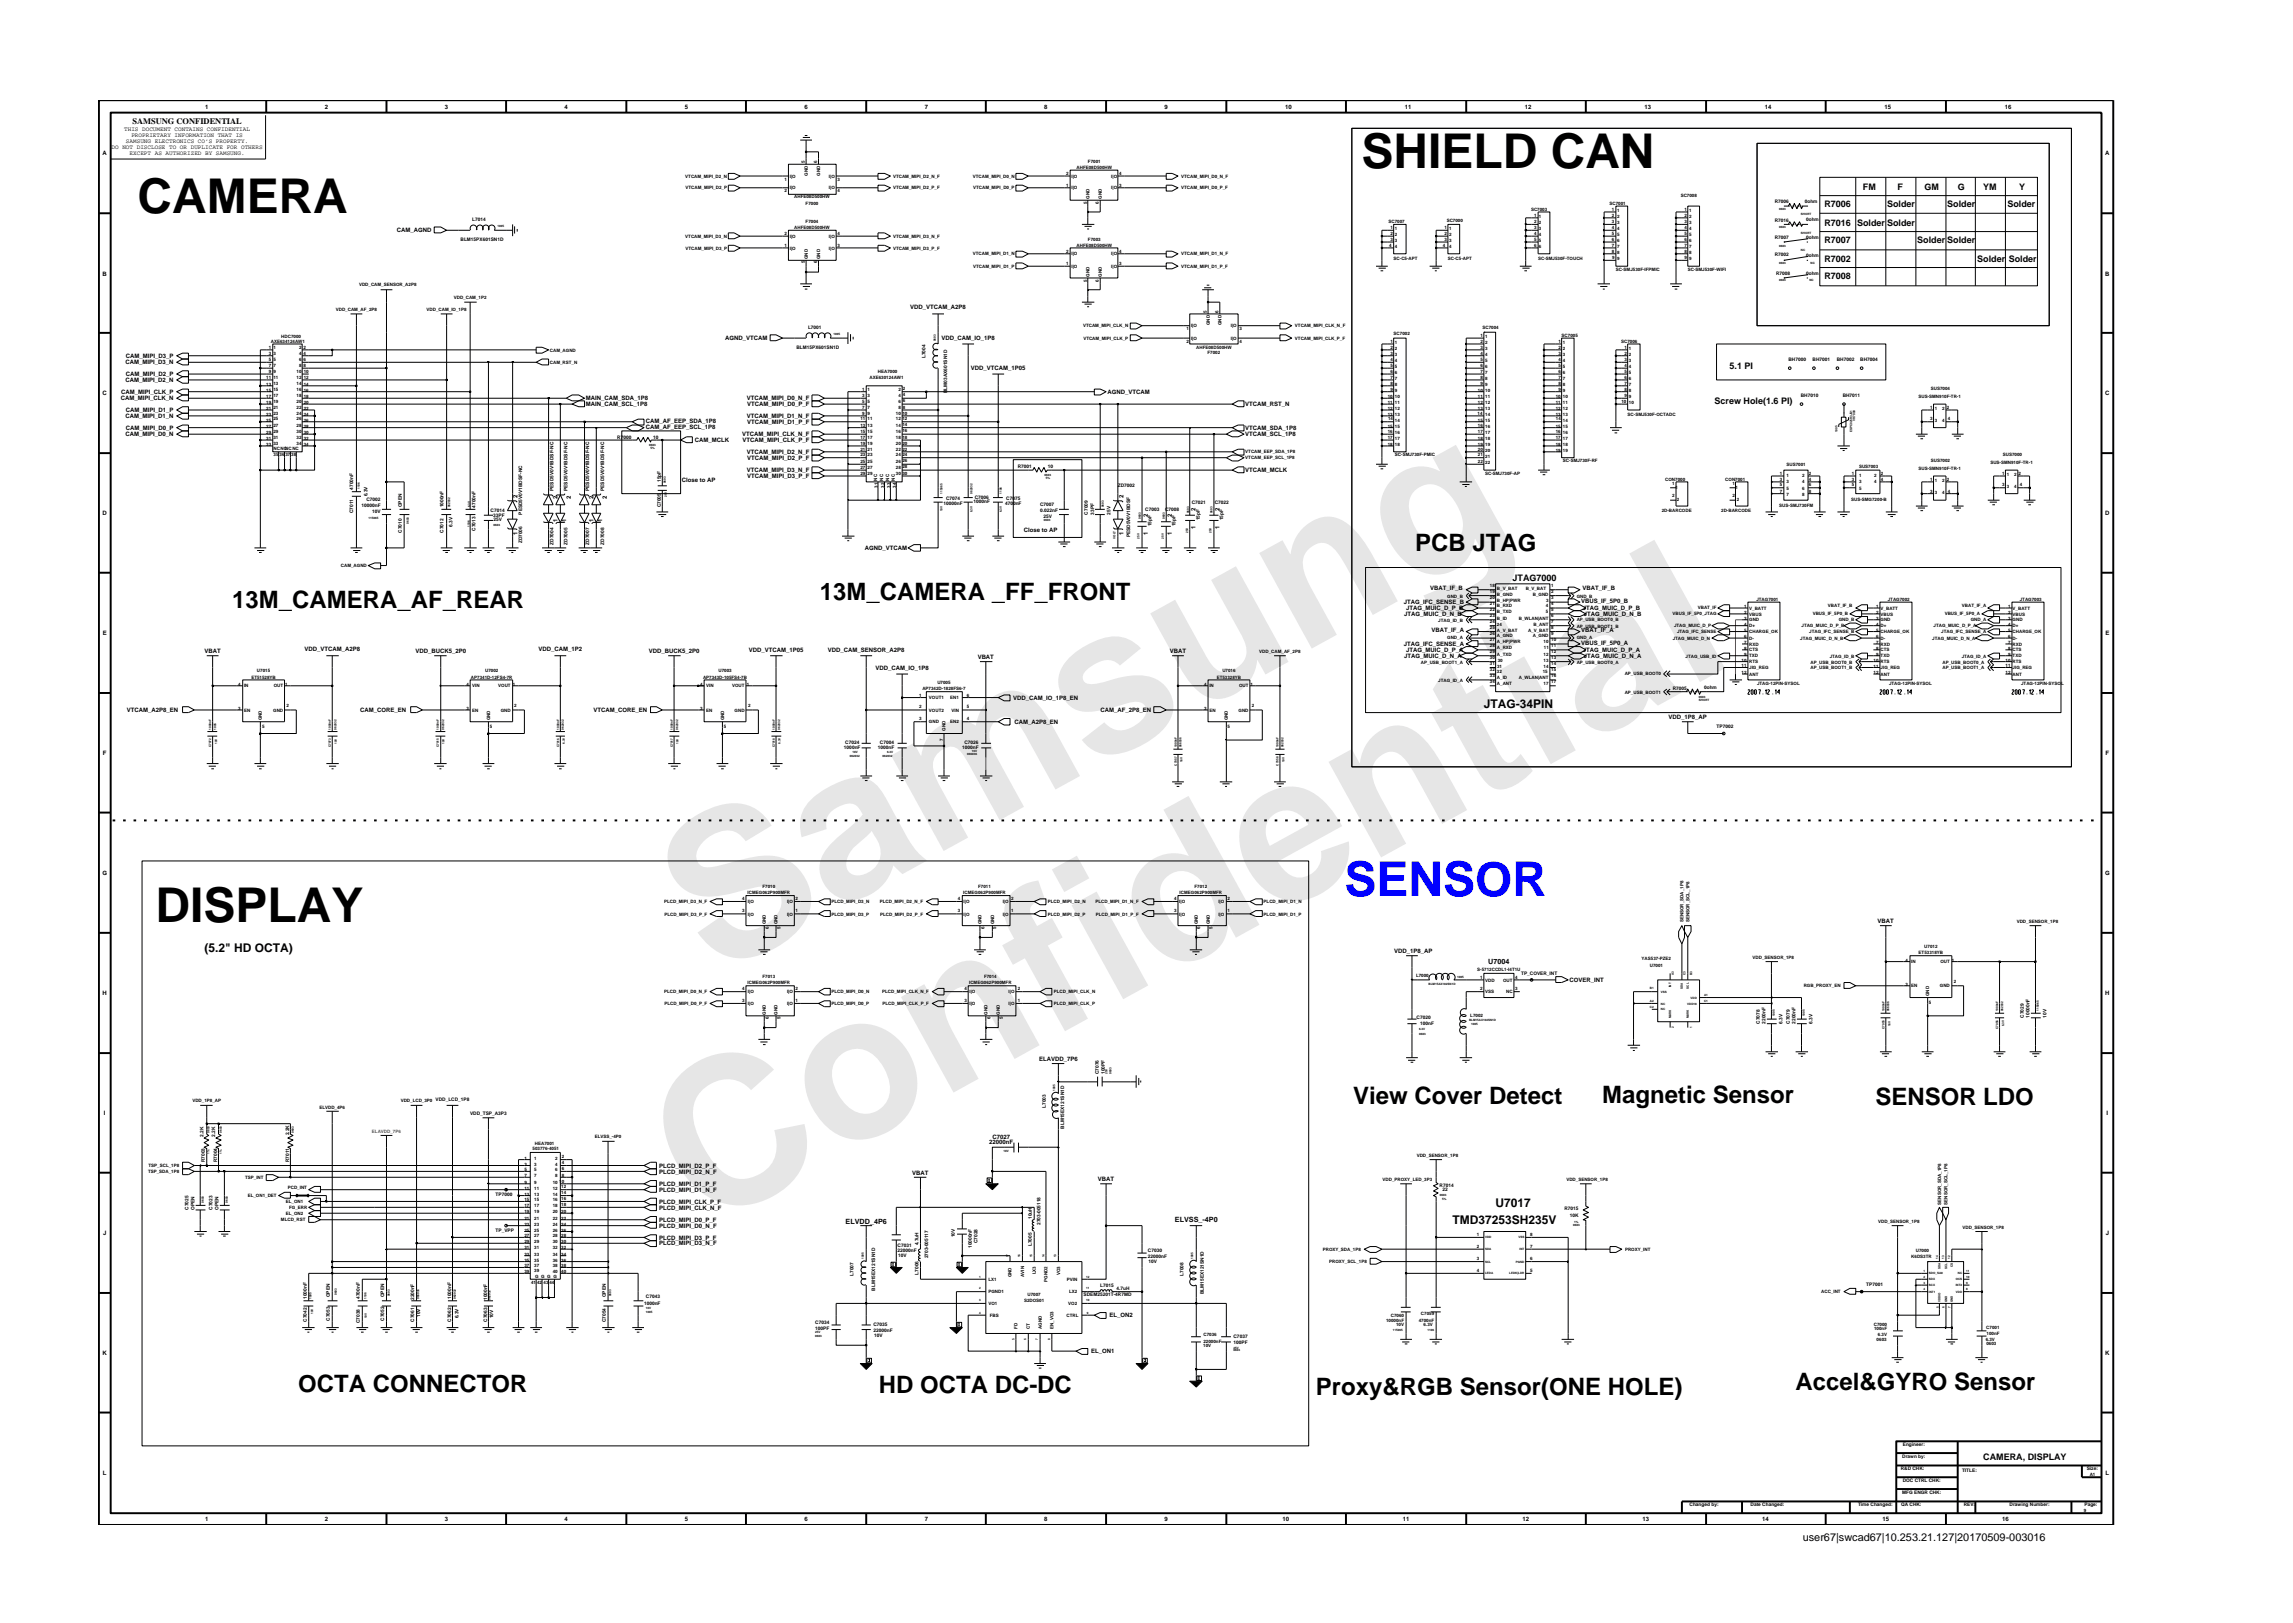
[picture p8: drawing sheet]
<svg xmlns="http://www.w3.org/2000/svg" width="297mm" height="210mm" viewBox="0 0 297 210" stroke-linecap="round" stroke-linejoin="round" font-family="sans-serif">
<defs><g id="words">
<g font-size="26.5" fill="#e6e6e6">
<text x="92.4" y="126.7" transform="rotate(-29 92.4 126.7)">Samsung</text>
<text x="91.1" y="159.4" transform="rotate(-29 91.1 159.4)">Confidential</text>
</g>
<g font-size="6.2">
<text x="176.4" y="21.8">SHIELD CAN</text>
<text x="17.8" y="27.6">CAMERA</text>
<text x="20.2" y="119.5">DISPLAY</text>
</g>
<text font-size="6.2" fill="#00f" x="174.2" y="116">SENSOR</text>
<g font-size="3.1">
<text x="183.3" y="71.4">PCB JTAG</text>
<text x="106.2" y="77.8">13M_CAMERA _FF_FRONT</text>
<text x="30.1" y="78.8">13M_CAMERA_AF_REAR</text>
<text x="175.3" y="143">View Cover Detect</text>
<text x="207.5" y="142.9">Magnetic Sensor</text>
<text x="242.9" y="143.2">SENSOR LDO</text>
<text x="38.6" y="180.3">OCTA CONNECTOR</text>
<text x="113.8" y="180.5">HD OCTA DC-DC</text>
<text x="170.5" y="180.7">Proxy&amp;RGB Sensor(ONE HOLE)</text>
<text x="232.6" y="180.1">Accel&amp;GYRO Sensor</text>
</g>
<g font-size="1.6">
<text x="192.2" y="91.7">JTAG-34PIN</text>
<text x="26.5" y="123.4">(5.2&quot; HD OCTA)</text>
<text x="188.2" y="158.6">TMD37253SH235V</text>
<text x="193.7" y="156.4">U7017</text>
</g>
<text font-size="1.4" x="233.5" y="199.7">user67|swcad67|10.253.21.127|20170509-003016</text>
<g font-size="1.2">
<text x="236.3" y="26.9">R7006</text>
<text x="236.3" y="29.2">R7016</text>
<text x="240.6" y="29.2">Solder</text>
<text x="241.3" y="24.6">FM</text>
<text x="244.5" y="26.9">Solder</text>
<text x="244.5" y="29.2">Solder</text>
<text x="245.8" y="24.6">F</text>
<text x="249.3" y="24.6">GM</text>
<text x="252.2" y="26.9">Solder</text>
<text x="253.6" y="24.6">G</text>
<text x="256.9" y="24.6">YM</text>
<text x="260" y="26.9">Solder</text>
<text x="261.6" y="24.6">Y</text>
<text x="236.3" y="31.5">R7007</text>
<text x="236.3" y="33.9">R7002</text>
<text x="248.4" y="31.5">Solder</text>
<text x="252.3" y="31.5">Solder</text>
<text x="256.1" y="33.9">Solder</text>
<text x="260.2" y="33.9">Solder</text>
<text x="236.3" y="36.2">R7008</text>
<text x="224.1" y="47.9">5.1 PI</text>
<text x="222.1" y="52.4">Screw Hole(1.6 PI)</text>
<text x="195.9" y="75.2">JTAG7000</text>
<text x="256.9" y="189.1">CAMERA, DISPLAY</text>
</g>
<text font-size="1.1" x="17.2" y="16.1">SAMSUNG CONFIDENTIAL</text>
<g font-size=".9">
<text x="192.8" y="124.9">U7004</text>
<text x="109.5" y="158.5">ELVDD_4P6</text>
<text x="152.2" y="158.4">ELVSS_-4P0</text>
</g>
<g font-size=".8">
<text x="16.1" y="17">THIS DOCUMENT CONTAINS CONFIDENTIAL</text>
<text x="17" y="17.8">PROPRIETARY INFORMATION THAT IS</text>
<text x="26.6" y="14.1">1</text>
<text x="42.1" y="14.1">2</text>
<text x="57.6" y="14.1">3</text>
<text x="73.1" y="14.1">4</text>
<text x="88.7" y="14.1">5</text>
<text x="104.2" y="14.1">6</text>
<text x="119.8" y="14.1">7</text>
<text x="135.3" y="14.1">8</text>
<text x="150.9" y="14.1">9</text>
<text x="166.5" y="14.1">10</text>
<text x="182" y="14.1">11</text>
<text x="197.5" y="14.1">12</text>
<text x="213" y="14.1">13</text>
<text x="228.6" y="14.1">14</text>
<text x="244.1" y="14.1">15</text>
<text x="259.7" y="14.1">16</text>
<text x="13.3" y="20.1">A</text>
<text x="14.5" y="19.3">DO NOT DISCLOSE TO OR DUPLICATE FOR OTHERS</text>
<text x="16.3" y="18.5">SAMSUNG ELECTRONICS CO’S PROPERTY.</text>
<text x="16.8" y="20.1">EXCEPT AS AUTHORIZED BY SAMSUNG.</text>
<text x="272.7" y="20.1">A</text>
<text x="13.3" y="35.7">B</text>
<text x="51.4" y="30.1">CAM_AGND</text>
<text x="272.7" y="35.7">B</text>
<text x="117.9" y="40">VDD_VTCAM_A2P8</text>
<text x="16.2" y="47.2">CAM_MIPI_D3_N</text>
<text x="16.3" y="46.4">CAM_MIPI_D3_P</text>
<text x="93.9" y="44.1">AGND_VTCAM</text>
<text x="122" y="44.1">VDD_CAM_IO_1P8</text>
<text x="125.8" y="48">VDD_VTCAM_1P05</text>
<text x="13.3" y="51.2">C</text>
<text x="15.6" y="51.9">CAM_MIPI_CLK_N</text>
<text x="15.7" y="51">CAM_MIPI_CLK_P</text>
<text x="16.2" y="49.5">CAM_MIPI_D2_N</text>
<text x="16.3" y="48.7">CAM_MIPI_D2_P</text>
<text x="16.3" y="53.4">CAM_MIPI_D1_P</text>
<text x="75.9" y="51.9">MAIN_CAM_SDA_1P8</text>
<text x="75.9" y="52.6">MAIN_CAM_SCL_1P8</text>
<text x="96.7" y="51.9">VTCAM_MIPI_D0_N_F</text>
<text x="96.8" y="52.6">VTCAM_MIPI_D0_P_F</text>
<text x="143.5" y="51">AGND_VTCAM</text>
<text x="161.3" y="52.6">VTCAM_RST_N</text>
<text x="272.7" y="51.2">C</text>
<text x="16.2" y="54.2">CAM_MIPI_D1_N</text>
<text x="16.2" y="56.5">CAM_MIPI_D0_N</text>
<text x="16.3" y="55.7">CAM_MIPI_D0_P</text>
<text x="83.7" y="55.5">CAM_AF_EEP_SCL_1P8</text>
<text x="83.7" y="54.8">CAM_AF_EEP_SDA_1P8</text>
<text x="90" y="57.3">CAM_MCLK</text>
<text x="96.1" y="56.5">VTCAM_MIPI_CLK_N_F</text>
<text x="96.2" y="57.3">VTCAM_MIPI_CLK_P_F</text>
<text x="96.7" y="54.2">VTCAM_MIPI_D1_N_F</text>
<text x="96.7" y="58.8">VTCAM_MIPI_D2_N_F</text>
<text x="96.8" y="54.9">VTCAM_MIPI_D1_P_F</text>
<text x="96.8" y="59.6">VTCAM_MIPI_D2_P_F</text>
<text x="161.3" y="55.7">VTCAM_SDA_1P8</text>
<text x="161.3" y="56.5">VTCAM_SCL_1P8</text>
<text x="67.1" y="64.6" transform="rotate(-90 67.1 64.6)">2</text>
<text x="72.2" y="64.6" transform="rotate(-90 72.2 64.6)">2</text>
<text x="73.9" y="64.6" transform="rotate(-90 73.9 64.6)">2</text>
<text x="76.9" y="64.6" transform="rotate(-90 76.9 64.6)">2</text>
<text x="78.6" y="64.6" transform="rotate(-90 78.6 64.6)">2</text>
<text x="88.3" y="62.4">Close to AP</text>
<text x="96.7" y="61.2">VTCAM_MIPI_D3_N_F</text>
<text x="96.8" y="61.9">VTCAM_MIPI_D3_P_F</text>
<text x="145.5" y="64.6" transform="rotate(-90 145.5 64.6)">2</text>
<text x="161.3" y="61.2">VTCAM_MCLK</text>
<text x="13.3" y="66.8">D</text>
<text x="67.1" y="69.3" transform="rotate(-90 67.1 69.3)">1</text>
<text x="72.2" y="67.7" transform="rotate(-90 72.2 67.7)">1</text>
<text x="73.3" y="67.7" transform="rotate(-90 73.3 67.7)">1</text>
<text x="76.9" y="67.7" transform="rotate(-90 76.9 67.7)">1</text>
<text x="78" y="67.7" transform="rotate(-90 78 67.7)">1</text>
<text x="112" y="71.3">AGND_VTCAM</text>
<text x="132.6" y="68.9">Close to AP</text>
<text x="145.5" y="69.3" transform="rotate(-90 145.5 69.3)">1</text>
<text x="148.7" y="69.3" transform="rotate(-90 148.7 69.3)">1</text>
<text x="148.7" y="66.9" transform="rotate(-90 148.7 66.9)">2</text>
<text x="151.8" y="69.3" transform="rotate(-90 151.8 69.3)">1</text>
<text x="151.8" y="66.9" transform="rotate(-90 151.8 66.9)">2</text>
<text x="154.9" y="68.5" transform="rotate(-90 154.9 68.5)">1</text>
<text x="154.9" y="66.2" transform="rotate(-90 154.9 66.2)">2</text>
<text x="158" y="68.5" transform="rotate(-90 158 68.5)">1</text>
<text x="158" y="66.2" transform="rotate(-90 158 66.2)">2</text>
<text x="272.7" y="66.8">D</text>
<text x="185.3" y="76.4">VBAT_IF_B</text>
<text x="205" y="76.4">VBAT_IF_B</text>
<text x="13.3" y="82.3">E</text>
<text x="181.9" y="83.7">JTAG_IFC_SENSE_A</text>
<text x="181.9" y="78.3">JTAG_IFC_SENSE_B</text>
<text x="181.9" y="79.8">JTAG_MUIC_D_N_B</text>
<text x="182.1" y="79.1">JTAG_MUIC_D_P_B</text>
<text x="185.5" y="81.9">VBAT_IF_A</text>
<text x="204.8" y="81.9">VBAT_IF_A</text>
<text x="204.8" y="83.6">VBUS_IF_5P0_A</text>
<text x="204.8" y="78.2">VBUS_IF_5P0_B</text>
<text x="205" y="79.1">JTAG_MUIC_D_P_B</text>
<text x="205.2" y="79.8">JTAG_MUIC_D_N_B</text>
<text x="272.7" y="82.3">E</text>
<text x="26.5" y="84.6">VBAT</text>
<text x="39.4" y="84.3">VDD_VTCAM_A2P8</text>
<text x="53.8" y="84.6">VDD_BUCK5_2P0</text>
<text x="69.8" y="84.3">VDD_CAM_1P2</text>
<text x="84" y="84.6">VDD_BUCK5_2P0</text>
<text x="97" y="84.5">VDD_VTCAM_1P05</text>
<text x="107.2" y="84.5">VDD_CAM_SENSOR_A2P8</text>
<text x="113.4" y="86.8">VDD_CAM_IO_1P8</text>
<text x="126.6" y="85.4">VBAT</text>
<text x="151.5" y="84.6">VBAT</text>
<text x="181.9" y="85.2">JTAG_MUIC_D_N_A</text>
<text x="182.1" y="84.5">JTAG_MUIC_D_P_A</text>
<text x="205" y="84.5">JTAG_MUIC_D_P_A</text>
<text x="205.2" y="85.2">JTAG_MUIC_D_N_A</text>
<text x="16.4" y="92.3">VTCAM_A2P8_EN</text>
<text x="46.7" y="92.3">CAM_CORE_EN</text>
<text x="76.9" y="92.3">VTCAM_CORE_EN</text>
<text x="131.3" y="90.7">VDD_CAM_IO_1P8_EN</text>
<text x="131.4" y="93.8">CAM_A2P8_EN</text>
<text x="142.6" y="92.3">CAM_AF_2P8_EN</text>
<text x="216.2" y="93.2">VDD_1P8_AP</text>
<text x="13.3" y="97.8">F</text>
<text x="272.8" y="97.8">F</text>
<text x="13.3" y="113.3">G</text>
<text x="272.7" y="113.3">G</text>
<text x="243.2" y="119.6">VBAT</text>
<text x="180.6" y="123.5">VDD_1P8_AP</text>
<text x="13.3" y="128.9">H</text>
<text x="203.3" y="127.2">COVER_INT</text>
<text x="272.7" y="128.9">H</text>
<text x="134.6" y="137.5">ELAVDD_7P6</text>
<text x="13.5" y="144.4">I</text>
<text x="128.1" y="148.3">22000nF</text>
<text x="128.6" y="147.5">C7027</text>
<text x="272.9" y="144.4">I</text>
<text x="85.4" y="152">PLCD_MIPI_D2_N_F</text>
<text x="85.4" y="151.3">PLCD_MIPI_D2_P_F</text>
<text x="85.4" y="155.9">PLCD_MIPI_CLK_P_F</text>
<text x="85.4" y="154.4">PLCD_MIPI_D1_N_F</text>
<text x="85.4" y="153.6">PLCD_MIPI_D1_P_F</text>
<text x="118.2" y="152.2">VBAT</text>
<text x="142.2" y="153.1">VBAT</text>
<text x="13.4" y="160">J</text>
<text x="85.4" y="158.3">PLCD_MIPI_D0_P_F</text>
<text x="85.4" y="156.7">PLCD_MIPI_CLK_N_F</text>
<text x="85.4" y="161.3">PLCD_MIPI_D3_N_F</text>
<text x="85.4" y="160.6">PLCD_MIPI_D3_P_F</text>
<text x="85.4" y="159.1">PLCD_MIPI_D0_N_F</text>
<text x="272.8" y="160">J</text>
<text x="143.7" y="170.7">EL_ON2</text>
<text x="13.3" y="175.5">K</text>
<text x="141.3" y="175.3">EL_ON1</text>
<text x="272.7" y="175.5">K</text>
<text x="13.3" y="191.1">L</text>
<text x="272.8" y="191.1">L</text>
<text x="26.6" y="197.1">1</text>
<text x="42.1" y="197.1">2</text>
<text x="57.6" y="197.1">3</text>
<text x="73.1" y="197.1">4</text>
<text x="88.7" y="197.1">5</text>
<text x="104.2" y="197.1">6</text>
<text x="119.8" y="197.1">7</text>
<text x="135.3" y="197.1">8</text>
<text x="150.9" y="197.1">9</text>
<text x="166.1" y="197.1">10</text>
<text x="181.7" y="197.1">11</text>
<text x="197.2" y="197.1">12</text>
<text x="212.8" y="197.1">13</text>
<text x="228.3" y="197.1">14</text>
<text x="243.9" y="197.1">15</text>
<text x="259.4" y="197.1">16</text>
</g>
<g font-size=".6">
<text x="88.8" y="23">VTCAM_MIPI_D2_N</text>
<text x="101.6" y="23.4">1</text>
<text x="102.3" y="23">I|O</text>
<text x="104.3" y="21.1" transform="rotate(-90 104.3 21.1)">5</text>
<text x="104.6" y="22.7" transform="rotate(-90 104.6 22.7)">GND</text>
<text x="105.9" y="21.1" transform="rotate(-90 105.9 21.1)">6</text>
<text x="106.2" y="22.7" transform="rotate(-90 106.2 22.7)">GND</text>
<text x="107.4" y="23">I|O</text>
<text x="108.5" y="23.4">3</text>
<text x="115.7" y="23">VTCAM_MIPI_D2_N_F</text>
<text x="126" y="23">VTCAM_MIPI_D0_N</text>
<text x="138.1" y="22.6">2</text>
<text x="138.8" y="23">I|O</text>
<text x="139.5" y="21.9">AHFE08D500HW</text>
<text x="140.9" y="21.1">F7001</text>
<text x="143.9" y="23">I|O</text>
<text x="145" y="22.6">4</text>
<text x="153" y="23">VTCAM_MIPI_D0_N_F</text>
<text x="61.2" y="28.6">L7014</text>
<text x="88.8" y="24.5">VTCAM_MIPI_D2_P</text>
<text x="101.6" y="24.9">2</text>
<text x="102.3" y="24.5">I|O</text>
<text x="102.9" y="25.7">AHFE08D500HW</text>
<text x="102.9" y="29.7">AHFE08D500HW</text>
<text x="104.4" y="26.5">F7000</text>
<text x="104.4" y="28.9">F7004</text>
<text x="107.4" y="24.5">I|O</text>
<text x="108.5" y="24.9">4</text>
<text x="115.7" y="24.5">VTCAM_MIPI_D2_P_F</text>
<text x="126.1" y="24.5">VTCAM_MIPI_D0_P</text>
<text x="138.1" y="24.2">1</text>
<text x="138.8" y="24.5">I|O</text>
<text x="140.8" y="26.4" transform="rotate(-90 140.8 26.4)">5</text>
<text x="141.1" y="25.8" transform="rotate(-90 141.1 25.8)">GND</text>
<text x="142.4" y="26.4" transform="rotate(-90 142.4 26.4)">6</text>
<text x="142.7" y="25.8" transform="rotate(-90 142.7 25.8)">GND</text>
<text x="143.9" y="24.5">I|O</text>
<text x="145" y="24.2">3</text>
<text x="153" y="24.5">VTCAM_MIPI_D0_P_F</text>
<text x="179.9" y="28.9">SC7007</text>
<text x="180.1" y="29.7">1</text>
<text x="180.7" y="29.8">1</text>
<text x="187.1" y="29.7">1</text>
<text x="187.4" y="28.8">SC7000</text>
<text x="187.7" y="29.8">1</text>
<text x="198.3" y="27.3">SC7003</text>
<text x="198.7" y="28.1">1</text>
<text x="198.7" y="28.9">2</text>
<text x="198.7" y="29.7">3</text>
<text x="199.3" y="28.2">1</text>
<text x="199.3" y="29.1">2</text>
<text x="199.3" y="29.8">3</text>
<text x="208.5" y="26.5">SC7001</text>
<text x="208.8" y="27.3">1</text>
<text x="208.8" y="28.1">2</text>
<text x="208.8" y="28.9">3</text>
<text x="208.8" y="29.7">4</text>
<text x="209.5" y="27.5">1</text>
<text x="209.5" y="28.2">2</text>
<text x="209.5" y="29.1">3</text>
<text x="209.5" y="29.8">4</text>
<text x="217.7" y="25.5">SC7008</text>
<text x="218.2" y="28.9">3</text>
<text x="218.2" y="29.7">4</text>
<text x="218.2" y="27.3">1</text>
<text x="218.2" y="28.1">2</text>
<text x="218.8" y="29.1">3</text>
<text x="218.8" y="29.8">4</text>
<text x="218.8" y="27.5">1</text>
<text x="218.8" y="28.2">2</text>
<text x="229.9" y="26.3">R7006</text>
<text x="229.9" y="28.8">R7016</text>
<text x="233.8" y="26.3">0ohm</text>
<text x="234" y="28.6">0ohm</text>
<text x="59.7" y="31.2">BLM15PX601SN1D</text>
<text x="88.8" y="30.8">VTCAM_MIPI_D3_N</text>
<text x="88.8" y="32.3">VTCAM_MIPI_D3_P</text>
<text x="101.6" y="31.9">1</text>
<text x="101.6" y="30.4">2</text>
<text x="102.3" y="32.3">I|O</text>
<text x="102.3" y="30.8">I|O</text>
<text x="104.3" y="34.1" transform="rotate(-90 104.3 34.1)">5</text>
<text x="104.6" y="33.6" transform="rotate(-90 104.6 33.6)">GND</text>
<text x="105.9" y="34.1" transform="rotate(-90 105.9 34.1)">6</text>
<text x="106.2" y="33.6" transform="rotate(-90 106.2 33.6)">GND</text>
<text x="107.4" y="30.8">I|O</text>
<text x="107.4" y="32.3">I|O</text>
<text x="108.5" y="31.9">3</text>
<text x="108.5" y="30.4">4</text>
<text x="115.7" y="32.3">VTCAM_MIPI_D3_P_F</text>
<text x="115.7" y="30.8">VTCAM_MIPI_D3_N_F</text>
<text x="126" y="33.1">VTCAM_MIPI_D1_N</text>
<text x="126.1" y="34.7">VTCAM_MIPI_D1_P</text>
<text x="138.1" y="34.3">1</text>
<text x="138.1" y="32.8">2</text>
<text x="138.8" y="34.7">I|O</text>
<text x="138.8" y="33.1">I|O</text>
<text x="139.5" y="31.9">AHFE08D500HW</text>
<text x="140.9" y="31.2">F7003</text>
<text x="141.1" y="35.8" transform="rotate(-90 141.1 35.8)">GND</text>
<text x="142.7" y="35.8" transform="rotate(-90 142.7 35.8)">GND</text>
<text x="143.9" y="34.7">I|O</text>
<text x="143.9" y="33.1">I|O</text>
<text x="145" y="34.3">3</text>
<text x="145" y="32.8">4</text>
<text x="153" y="34.7">VTCAM_MIPI_D1_P_F</text>
<text x="153" y="33.1">VTCAM_MIPI_D1_N_F</text>
<text x="180" y="31.9">4</text>
<text x="180.1" y="30.4">2</text>
<text x="180.1" y="31.2">3</text>
<text x="180.5" y="33.6">SC-C5-APT</text>
<text x="180.7" y="30.6">2</text>
<text x="180.7" y="31.4">3</text>
<text x="180.7" y="32.1">4</text>
<text x="186.9" y="31.9">4</text>
<text x="187.1" y="30.4">2</text>
<text x="187.1" y="31.2">3</text>
<text x="187.6" y="33.6">SC-C5-APT</text>
<text x="187.7" y="30.6">2</text>
<text x="187.7" y="31.4">3</text>
<text x="187.7" y="32.1">4</text>
<text x="198.7" y="30.4">4</text>
<text x="198.7" y="31.2">5</text>
<text x="198.8" y="31.9">6</text>
<text x="199.2" y="33.6">SC-SMJ530F-TOUCH</text>
<text x="199.3" y="30.6">4</text>
<text x="199.3" y="31.4">5</text>
<text x="199.3" y="32.1">6</text>
<text x="208.8" y="31.2">6</text>
<text x="208.8" y="31.9">7</text>
<text x="208.8" y="32.8">8</text>
<text x="208.8" y="30.4">5</text>
<text x="208.8" y="33.6">9</text>
<text x="209.3" y="35.2">SC-SMJ530F-IFPMIC</text>
<text x="209.5" y="31.4">6</text>
<text x="209.5" y="32.1">7</text>
<text x="209.5" y="32.9">8</text>
<text x="209.5" y="33.7">9</text>
<text x="209.5" y="30.6">5</text>
<text x="218.2" y="30.4">5</text>
<text x="218.2" y="31.2">6</text>
<text x="218.2" y="31.9">7</text>
<text x="218.2" y="32.8">8</text>
<text x="218.2" y="33.6">9</text>
<text x="218.6" y="35.2">SC-SMJ530F-WIFI</text>
<text x="218.8" y="30.6">5</text>
<text x="218.8" y="31.4">6</text>
<text x="218.8" y="32.1">7</text>
<text x="218.8" y="32.9">8</text>
<text x="218.8" y="33.7">9</text>
<text x="229.9" y="30.9">R7007</text>
<text x="229.9" y="33.1">R7002</text>
<text x="230.1" y="35.6">R7008</text>
<text x="234" y="30.9">0ohm</text>
<text x="234" y="33.3">0ohm</text>
<text x="234" y="35.6">0ohm</text>
<text x="43.5" y="40.3">VDD_CAM_AF_2P8</text>
<text x="46.5" y="37">VDD_CAM_SENSOR_A2P8</text>
<text x="55.3" y="40.3">VDD_CAM_IO_1P8</text>
<text x="58.8" y="38.8">VDD_CAM_1P2</text>
<text x="140.8" y="36.5" transform="rotate(-90 140.8 36.5)">5</text>
<text x="142.4" y="36.5" transform="rotate(-90 142.4 36.5)">6</text>
<text x="156.3" y="40.5" transform="rotate(-90 156.3 40.5)">5</text>
<text x="157.8" y="40.5" transform="rotate(-90 157.8 40.5)">6</text>
<text x="34.8" y="45.2">1</text>
<text x="34.8" y="46.8">5</text>
<text x="34.8" y="47.5">7 7</text>
<text x="34.8" y="46">3</text>
<text x="35.1" y="44.4">AXE634124AW1</text>
<text x="35.4" y="45.2">1</text>
<text x="35.4" y="46.8">5</text>
<text x="35.4" y="46">3</text>
<text x="36.4" y="43.8">HDC7000</text>
<text x="38.7" y="46.8">6</text>
<text x="38.7" y="47.5">8</text>
<text x="38.7" y="45.2">2 2</text>
<text x="38.7" y="46">4</text>
<text x="39.3" y="46.8">6</text>
<text x="39.3" y="47.5">8</text>
<text x="39.3" y="46">4</text>
<text x="71.2" y="45.5">CAM_AGND</text>
<text x="71.2" y="47.1">CAM_RST_N</text>
<text x="103.2" y="45.2">BLM15PX601SN1D</text>
<text x="104.7" y="42.6">L7001</text>
<text x="119.9" y="46.4" transform="rotate(-90 119.9 46.4)">L7004</text>
<text x="140.3" y="42.4">VTCAM_MIPI_CLK_N</text>
<text x="140.3" y="44">VTCAM_MIPI_CLK_P</text>
<text x="153.7" y="42.8">1</text>
<text x="153.7" y="44.4">2</text>
<text x="154.3" y="42.4">I|O</text>
<text x="154.3" y="44">I|O</text>
<text x="155" y="45.2">AHFE08D500HW</text>
<text x="156.4" y="45.9">F7002</text>
<text x="156.7" y="42.1" transform="rotate(-90 156.7 42.1)">GND</text>
<text x="158.2" y="42.1" transform="rotate(-90 158.2 42.1)">GND</text>
<text x="159.4" y="42.4">I|O</text>
<text x="159.4" y="44">I|O</text>
<text x="160.6" y="44.4">4</text>
<text x="160.6" y="42.8">3</text>
<text x="167.8" y="42.4">VTCAM_MIPI_CLK_N_F</text>
<text x="167.8" y="44">VTCAM_MIPI_CLK_P_F</text>
<text x="180.1" y="45.2">2</text>
<text x="180.1" y="46">3</text>
<text x="180.1" y="46.8">4</text>
<text x="180.1" y="47.5">5</text>
<text x="180.1" y="44.4">1</text>
<text x="180.5" y="43.4">SC7002</text>
<text x="180.7" y="45.3">2</text>
<text x="180.7" y="46.1">3</text>
<text x="180.7" y="46.9">4</text>
<text x="180.7" y="47.7">5</text>
<text x="180.7" y="44.6">1</text>
<text x="191.8" y="43.6">1</text>
<text x="191.8" y="46.8">5</text>
<text x="191.8" y="47.5">6</text>
<text x="191.8" y="44.4">2</text>
<text x="191.8" y="45.2">3</text>
<text x="191.8" y="46">4</text>
<text x="192.1" y="42.6">SC7004</text>
<text x="192.4" y="43.8">1</text>
<text x="192.4" y="46.9">5</text>
<text x="192.4" y="47.7">6</text>
<text x="192.4" y="44.6">2</text>
<text x="192.4" y="45.3">3</text>
<text x="192.4" y="46.1">4</text>
<text x="201.9" y="47.5">5</text>
<text x="201.9" y="45.2">2</text>
<text x="201.9" y="46">3</text>
<text x="201.9" y="46.8">4</text>
<text x="201.9" y="44.4">1</text>
<text x="202.3" y="43.6">SC7005</text>
<text x="202.5" y="47.7">5</text>
<text x="202.5" y="45.3">2</text>
<text x="202.5" y="46.1">3</text>
<text x="202.5" y="46.9">4</text>
<text x="202.5" y="44.6">1</text>
<text x="210" y="44.4">SC7006</text>
<text x="210.4" y="45.2">1</text>
<text x="210.4" y="46">2</text>
<text x="210.4" y="46.8">3</text>
<text x="210.4" y="47.5">4</text>
<text x="211" y="45.3">1</text>
<text x="211" y="46.1">2</text>
<text x="211" y="46.9">3</text>
<text x="211" y="47.7">4</text>
<text x="231.7" y="46.8">BH7000</text>
<text x="234.8" y="46.8">BH7001</text>
<text x="237.9" y="46.8">BH7002</text>
<text x="241" y="46.8">BH7004</text>
<text x="34.5" y="50">13</text>
<text x="34.5" y="50.7">15</text>
<text x="34.5" y="53.9">23</text>
<text x="34.5" y="51.6">17</text>
<text x="34.5" y="52.4">19</text>
<text x="34.5" y="49.1">11</text>
<text x="34.5" y="53.1">21</text>
<text x="34.8" y="48.3">9</text>
<text x="35.4" y="49.8">13</text>
<text x="35.4" y="50.7">15</text>
<text x="35.4" y="53.7">23</text>
<text x="35.4" y="51.4">17</text>
<text x="35.4" y="49.1">11</text>
<text x="35.4" y="52.9">21</text>
<text x="35.4" y="52.2">19</text>
<text x="35.4" y="48.3">9</text>
<text x="38.4" y="49.1">12</text>
<text x="38.4" y="53.7">24</text>
<text x="38.4" y="49.8">14</text>
<text x="38.4" y="52.9">22</text>
<text x="38.4" y="50.7">16</text>
<text x="38.4" y="51.4">18</text>
<text x="38.4" y="48.3">10</text>
<text x="38.4" y="52.2">20</text>
<text x="39.3" y="49.1">12</text>
<text x="39.3" y="50">14</text>
<text x="39.3" y="53.9">24</text>
<text x="39.3" y="50.7">16</text>
<text x="39.3" y="51.6">18</text>
<text x="39.3" y="48.3">10</text>
<text x="39.3" y="53.1">22</text>
<text x="39.3" y="52.4">20</text>
<text x="111.7" y="51.4">3 3</text>
<text x="111.7" y="50.7">1</text>
<text x="111.7" y="52.2">5</text>
<text x="111.7" y="53.7">9</text>
<text x="111.7" y="52.9">7 7</text>
<text x="112.4" y="50.7">1</text>
<text x="112.4" y="52.2">5</text>
<text x="112.4" y="53.7">9</text>
<text x="112.6" y="49.1">AXE630124AW1</text>
<text x="113.7" y="48.3">HEA7000</text>
<text x="116.1" y="53.7">10</text>
<text x="116.4" y="51.4">4</text>
<text x="116.4" y="50.7">2</text>
<text x="116.4" y="52.2">6</text>
<text x="116.4" y="52.9">8 8</text>
<text x="116.9" y="53.7">10</text>
<text x="117" y="50.6">2</text>
<text x="117" y="51.3">4</text>
<text x="117" y="52.1">6</text>
<text x="122.7" y="50.9" transform="rotate(-90 122.7 50.9)">BLM03AX601SN1D</text>
<text x="179.8" y="51.6">10</text>
<text x="179.8" y="52.4">11 11</text>
<text x="179.8" y="53.1">12 12</text>
<text x="179.8" y="53.9">13</text>
<text x="180.1" y="49.1">7</text>
<text x="180.1" y="49.8">8</text>
<text x="180.1" y="50.7">9</text>
<text x="180.1" y="48.3">6</text>
<text x="180.7" y="48.5">6</text>
<text x="180.7" y="51.6">10</text>
<text x="180.7" y="53.9">13</text>
<text x="180.7" y="49.2">7</text>
<text x="180.7" y="50">8</text>
<text x="180.7" y="50.7">9</text>
<text x="191.4" y="53.7">14</text>
<text x="191.5" y="50.7">10</text>
<text x="191.5" y="51.6">11 11</text>
<text x="191.5" y="52.4">12 12</text>
<text x="191.5" y="53.1">13</text>
<text x="191.8" y="48.3">7</text>
<text x="191.8" y="49.1">8</text>
<text x="191.8" y="49.8">9</text>
<text x="192.4" y="48.5">7</text>
<text x="192.4" y="49.2">8</text>
<text x="192.4" y="50">9</text>
<text x="192.4" y="50.7">10</text>
<text x="192.4" y="53.1">13</text>
<text x="192.4" y="53.9">14</text>
<text x="201.5" y="51.6">10</text>
<text x="201.5" y="52.4">11 11</text>
<text x="201.5" y="53.1">12 12</text>
<text x="201.5" y="53.9">13</text>
<text x="201.9" y="48.3">6</text>
<text x="201.9" y="49.1">7</text>
<text x="201.9" y="49.8">8</text>
<text x="201.9" y="50.7">9</text>
<text x="202.5" y="48.5">6</text>
<text x="202.5" y="49.2">7</text>
<text x="202.5" y="50">8</text>
<text x="202.5" y="50.7">9</text>
<text x="202.5" y="51.6">10</text>
<text x="202.5" y="53.9">13</text>
<text x="210" y="52.2">10</text>
<text x="210.4" y="49.1">6</text>
<text x="210.4" y="49.8">7</text>
<text x="210.4" y="50.7">8</text>
<text x="210.4" y="51.4">9</text>
<text x="210.4" y="48.3">5</text>
<text x="210.8" y="53.9">SC-SMJ530F-OCTADC</text>
<text x="211" y="49.2">6</text>
<text x="211" y="50">7</text>
<text x="211" y="50.7">8</text>
<text x="211" y="51.6">9</text>
<text x="211" y="52.4">10</text>
<text x="211" y="48.5">5</text>
<text x="233.3" y="51.5">BH7010</text>
<text x="238.7" y="51.5">BH7011</text>
<text x="248.5" y="51.6">SUS-SMN910F-TR-1</text>
<text x="250" y="52.9">1</text>
<text x="250.1" y="50.6">SUS7004</text>
<text x="250.6" y="53.1">1</text>
<text x="251.6" y="53.1">2</text>
<text x="252.2" y="52.9">2</text>
<text x="34.5" y="54.6">25</text>
<text x="34.5" y="57.8">33</text>
<text x="34.5" y="57">31</text>
<text x="34.5" y="55.4">27</text>
<text x="34.5" y="56.2">29</text>
<text x="35.4" y="54.5">25</text>
<text x="35.4" y="57.6">33</text>
<text x="35.4" y="55.3">27</text>
<text x="35.4" y="56.8">31</text>
<text x="35.4" y="56.1">29</text>
<text x="35.4" y="58.3">NCNCNCNC</text>
<text x="35.4" y="59.1">35 36</text>
<text x="37" y="59.1">37</text>
<text x="37.7" y="59.1">38</text>
<text x="38.4" y="54.5">26</text>
<text x="38.4" y="56.8">32</text>
<text x="38.4" y="56.1">30</text>
<text x="38.4" y="57.6">34</text>
<text x="38.4" y="55.3">28</text>
<text x="39.3" y="54.6">26</text>
<text x="39.3" y="57">32</text>
<text x="39.3" y="55.4">28</text>
<text x="39.3" y="57.8">34</text>
<text x="39.3" y="56.2">30</text>
<text x="80" y="56.8">R7000</text>
<text x="84.6" y="56.8">10</text>
<text x="111.4" y="60">25 25</text>
<text x="111.4" y="56.8">17</text>
<text x="111.4" y="57.6">19 19</text>
<text x="111.4" y="59.1">23 23</text>
<text x="111.4" y="56.1">15 15</text>
<text x="111.4" y="58.4">21</text>
<text x="111.4" y="54.5">11 11</text>
<text x="111.4" y="55.3">13</text>
<text x="112.4" y="58.4">21</text>
<text x="112.4" y="56.8">17</text>
<text x="112.4" y="55.3">13</text>
<text x="116.1" y="60">26</text>
<text x="116.1" y="56.8">18</text>
<text x="116.1" y="57.6">20 20</text>
<text x="116.1" y="59.1">24</text>
<text x="116.1" y="56.1">16</text>
<text x="116.1" y="58.4">22</text>
<text x="116.1" y="54.5">12 12</text>
<text x="116.1" y="55.3">14</text>
<text x="116.9" y="59.1">24</text>
<text x="116.9" y="59.9">26</text>
<text x="116.9" y="56.8">18</text>
<text x="116.9" y="56">16</text>
<text x="116.9" y="58.4">22</text>
<text x="116.9" y="55.2">14</text>
<text x="161.3" y="59.5">VTCAM_EEP_SCL_1P8</text>
<text x="161.3" y="58.7">VTCAM_EEP_SDA_1P8</text>
<text x="179.8" y="56.1">16</text>
<text x="179.8" y="56.8">17</text>
<text x="179.8" y="57.8">18</text>
<text x="179.8" y="55.4">15 15</text>
<text x="179.8" y="54.5">14</text>
<text x="180.7" y="56.2">16</text>
<text x="180.7" y="57">17</text>
<text x="180.7" y="57.8">18</text>
<text x="180.7" y="59.1">SC-SMJ730F-PMIC</text>
<text x="180.7" y="54.6">14</text>
<text x="191.5" y="57">18</text>
<text x="191.5" y="57.8">19 19</text>
<text x="191.5" y="58.4">20</text>
<text x="191.5" y="59.1">21</text>
<text x="191.5" y="60">22</text>
<text x="191.5" y="54.6">15 15</text>
<text x="191.5" y="55.3">16</text>
<text x="191.5" y="56.1">17</text>
<text x="192.4" y="57">18</text>
<text x="192.4" y="58.5">20</text>
<text x="192.4" y="59.3">21</text>
<text x="192.4" y="55.4">16</text>
<text x="192.4" y="56.2">17</text>
<text x="201.5" y="55.4">15 15</text>
<text x="201.5" y="56.1">16</text>
<text x="201.5" y="56.8">17</text>
<text x="201.5" y="57.8">18</text>
<text x="201.5" y="58.5">19 19</text>
<text x="201.6" y="54.5">14</text>
<text x="202.5" y="56.2">16</text>
<text x="202.5" y="57">17</text>
<text x="202.5" y="57.8">18</text>
<text x="202.5" y="59.9">SC-SMJ730F-RF</text>
<text x="202.5" y="54.6">14</text>
<text x="250" y="54.5">3</text>
<text x="250.1" y="59.9">SUS7002</text>
<text x="250.6" y="54.6">3</text>
<text x="251.6" y="54.6">4</text>
<text x="252.3" y="54.5">4</text>
<text x="259.4" y="59.1">SUS7000</text>
<text x="45.7" y="63.4" transform="rotate(-90 45.7 63.4)">4700nF</text>
<text x="46.8" y="65.7">10000nF</text>
<text x="47.5" y="65">C7002</text>
<text x="47.6" y="64.3" transform="rotate(-90 47.6 64.3)">6.3V</text>
<text x="52" y="65.7" transform="rotate(-90 52 65.7)">OPEN</text>
<text x="57.4" y="65.7" transform="rotate(-90 57.4 65.7)">1000nF</text>
<text x="61.6" y="65.8" transform="rotate(-90 61.6 65.8)">4700nF</text>
<text x="71.7" y="63.6" transform="rotate(-90 71.7 63.6)">PESD5V0V1BDSF-NC</text>
<text x="73.5" y="63.6" transform="rotate(-90 73.5 63.6)">PESD5V0V1BDSF-NC</text>
<text x="76.3" y="63.6" transform="rotate(-90 76.3 63.6)">PESD5V0V1BDSF-NC</text>
<text x="78.3" y="63.6" transform="rotate(-90 78.3 63.6)">PESD5V0V1BDSF-NC</text>
<text x="85.6" y="65.7" transform="rotate(-90 85.6 65.7)">C7005</text>
<text x="85.6" y="62.4" transform="rotate(-90 85.6 62.4)">15pF</text>
<text x="111.4" y="61.5">29 29</text>
<text x="111.4" y="60.7">27</text>
<text x="112.4" y="60.7">27</text>
<text x="113.7" y="62.3" transform="rotate(-90 113.7 62.3)">NC</text>
<text x="113.7" y="63.2" transform="rotate(-90 113.7 63.2)">31</text>
<text x="114.4" y="62.3" transform="rotate(-90 114.4 62.3)">NC</text>
<text x="114.6" y="63.2" transform="rotate(-90 114.6 63.2)">32</text>
<text x="115.2" y="62.3" transform="rotate(-90 115.2 62.3)">NC</text>
<text x="115.3" y="63.2" transform="rotate(-90 115.3 63.2)">33</text>
<text x="115.9" y="62.3" transform="rotate(-90 115.9 62.3)">NC</text>
<text x="116.1" y="60.7">28</text>
<text x="116.1" y="61.5">30</text>
<text x="116.1" y="63.2" transform="rotate(-90 116.1 63.2)">34</text>
<text x="116.9" y="60.6">28</text>
<text x="116.9" y="61.5">30</text>
<text x="122.2" y="65.4">10000nF</text>
<text x="122.6" y="64.8">C7074</text>
<text x="126.1" y="65.2">1000nF</text>
<text x="126.3" y="64.6">C7006</text>
<text x="130.2" y="65.4">4700nF</text>
<text x="130.3" y="64.8">C7075</text>
<text x="131.9" y="60.6">R7001</text>
<text x="134.7" y="65.6">C7007</text>
<text x="135.7" y="60.6">10</text>
<text x="144.8" y="63.1">ZD7002</text>
<text x="154.4" y="65.3">C7021</text>
<text x="157.4" y="65.3">C7022</text>
<text x="192.4" y="61.5">SC-SMJ730F-AP</text>
<text x="192.4" y="60.1">22</text>
<text x="215.7" y="62.3">CON7000</text>
<text x="216.6" y="62.9">1</text>
<text x="216.6" y="64.4">2</text>
<text x="217" y="63.4">1</text>
<text x="217.2" y="64.9">2</text>
<text x="223.5" y="62.3">CON7001</text>
<text x="224.4" y="64.4">2</text>
<text x="224.4" y="62.9">1</text>
<text x="224.8" y="63.4">1</text>
<text x="225" y="64.9">2</text>
<text x="230.5" y="65.7">SUS-SMJ730FM</text>
<text x="230.6" y="63">5</text>
<text x="230.6" y="62.3">3</text>
<text x="230.6" y="63.9">7</text>
<text x="230.6" y="61.5">1</text>
<text x="231.4" y="62.6">3</text>
<text x="231.4" y="64.2">7</text>
<text x="231.4" y="60.3">SUS7001</text>
<text x="231.4" y="61.8">1</text>
<text x="231.4" y="63.4">5</text>
<text x="233.5" y="62.6">4</text>
<text x="233.5" y="64.2">8</text>
<text x="233.5" y="61.8">2</text>
<text x="233.5" y="63.4">6</text>
<text x="234.3" y="62.3">4</text>
<text x="234.3" y="63.9">8</text>
<text x="234.3" y="61.5">2</text>
<text x="234.3" y="63">6</text>
<text x="239.8" y="65">SUS-SMG7200-B</text>
<text x="239.9" y="61.5">1</text>
<text x="239.9" y="62.3">3</text>
<text x="239.9" y="63">5</text>
<text x="240.8" y="60.6">SUS7003</text>
<text x="240.8" y="61.8">1</text>
<text x="240.8" y="62.6">3</text>
<text x="240.8" y="63.4">5</text>
<text x="242.8" y="61.8">2</text>
<text x="242.8" y="62.6">4</text>
<text x="243.6" y="61.5">2</text>
<text x="243.6" y="62.3">4</text>
<text x="248.5" y="60.9">SUS-SMN910F-TR-1</text>
<text x="250" y="62.3">1</text>
<text x="250" y="63.9">3</text>
<text x="250.6" y="62.4">1</text>
<text x="250.6" y="64">3</text>
<text x="251.6" y="62.4">2</text>
<text x="251.6" y="64">4</text>
<text x="252.2" y="62.3">2</text>
<text x="252.3" y="63.9">4</text>
<text x="257.8" y="60.1">SUS-SMN910F-TR-1</text>
<text x="259.4" y="61.5">1</text>
<text x="259.4" y="63">3</text>
<text x="260" y="61.7">1</text>
<text x="260" y="63.2">3</text>
<text x="260.9" y="61.7">2</text>
<text x="260.9" y="63.2">4</text>
<text x="261.5" y="61.5">2</text>
<text x="261.6" y="63">4</text>
<text x="45.7" y="66.5" transform="rotate(-90 45.7 66.5)">C7011</text>
<text x="48.2" y="66.5">10V</text>
<text x="52" y="69" transform="rotate(-90 52 69)">C7010</text>
<text x="57.4" y="69" transform="rotate(-90 57.4 69)">C7012</text>
<text x="58.6" y="68.3" transform="rotate(-90 58.6 68.3)">6.3V</text>
<text x="61.6" y="68.7" transform="rotate(-90 61.6 68.7)">C7013</text>
<text x="63.6" y="66.4">C7014</text>
<text x="63.9" y="66.9">33PF</text>
<text x="63.9" y="67.5">25V</text>
<text x="67.6" y="70.4" transform="rotate(-90 67.6 70.4)">ZD7006</text>
<text x="67.6" y="66.7" transform="rotate(-90 67.6 66.7)">PESD5V0V1BDSF-NC</text>
<text x="71.7" y="70.6" transform="rotate(-90 71.7 70.6)">ZD7004</text>
<text x="73.5" y="70.6" transform="rotate(-90 73.5 70.6)">ZD7005</text>
<text x="76.3" y="70.6" transform="rotate(-90 76.3 70.6)">ZD7007</text>
<text x="78.3" y="70.6" transform="rotate(-90 78.3 70.6)">ZD7008</text>
<text x="134.7" y="66.3">0.022nF</text>
<text x="135.2" y="67.1">25V</text>
<text x="140.9" y="66.7" transform="rotate(-90 140.9 66.7)">C7009</text>
<text x="141.8" y="66.7" transform="rotate(-90 141.8 66.7)">33PF</text>
<text x="143.9" y="66.7" transform="rotate(-90 143.9 66.7)">25V</text>
<text x="146.4" y="69.6" transform="rotate(-90 146.4 69.6)">PESD5V0V1BDSF</text>
<text x="148.4" y="66.2">C7003</text>
<text x="149.2" y="68.2" transform="rotate(-90 149.2 68.2)">15pF</text>
<text x="150.9" y="66.2">C7008</text>
<text x="152.3" y="68.2" transform="rotate(-90 152.3 68.2)">15pF</text>
<text x="155.4" y="67.4" transform="rotate(-90 155.4 67.4)">15pF</text>
<text x="158.5" y="67.4" transform="rotate(-90 158.5 67.4)">15pF</text>
<text x="215.3" y="66.3">2D-BARCODE</text>
<text x="223" y="66.3">2D-BARCODE</text>
<text x="44.2" y="73.5">CAM_AGND</text>
<text x="187.5" y="77.4">GND_B</text>
<text x="193" y="76.1">18</text>
<text x="193" y="76.8">19</text>
<text x="193" y="77.6">20</text>
<text x="193.9" y="76.4">B_V_BAT</text>
<text x="193.9" y="77.2">B_GND</text>
<text x="193.9" y="77.9">B_HP|PWR</text>
<text x="197.6" y="76.4">B_V_BAT</text>
<text x="198.6" y="77.2">B_GND</text>
<text x="200.3" y="77.9">3</text>
<text x="200.9" y="76.1">1</text>
<text x="200.9" y="76.8">2</text>
<text x="200.9" y="77.6">3</text>
<text x="204.2" y="77.4">GND_B</text>
<text x="227.5" y="77.8">JTAG7001</text>
<text x="244.5" y="77.8">JTAG7002</text>
<text x="261.6" y="77.8">JTAG7003</text>
<text x="186.3" y="80.5">JTAG_ID_B</text>
<text x="187.5" y="82.8">GND_A</text>
<text x="193" y="78.4">21</text>
<text x="193" y="79.2">22</text>
<text x="193" y="80">23</text>
<text x="193" y="81.5">25</text>
<text x="193" y="80.7">24</text>
<text x="193" y="82.2">26</text>
<text x="193" y="83.1">27</text>
<text x="193" y="83.8">28</text>
<text x="193.9" y="78.7">B_RXD</text>
<text x="193.9" y="79.4">B_TXD</text>
<text x="193.9" y="80.3">B_ID</text>
<text x="193.9" y="81.1">24</text>
<text x="193.9" y="81.8">A_V_BAT</text>
<text x="193.9" y="82.6">A_GND</text>
<text x="193.9" y="83.3">A_HP|PWR</text>
<text x="196.8" y="80.3">B_WLAN|ANT</text>
<text x="197.9" y="81.8">A_V_BAT</text>
<text x="198.6" y="82.6">A_GND</text>
<text x="198.7" y="81.1">B_ANT</text>
<text x="200" y="83.3">10</text>
<text x="200.3" y="79.4">5</text>
<text x="200.3" y="78.7">4</text>
<text x="200.9" y="80">6</text>
<text x="200.9" y="80.7">7</text>
<text x="200.9" y="79.2">5</text>
<text x="200.9" y="83.1">10</text>
<text x="200.9" y="83.8">11</text>
<text x="200.9" y="82.2">9</text>
<text x="200.9" y="78.4">4</text>
<text x="200.9" y="81.5">8</text>
<text x="204.2" y="81.3">AP_USB_BOOT1_B</text>
<text x="204.2" y="80.5">AP_USB_BOOT0_B</text>
<text x="204.2" y="82.8">GND_A</text>
<text x="216.7" y="79.7">VBUS_IF_5P0_JTAG</text>
<text x="216.7" y="82.9">JTAG_MUIC_D_N</text>
<text x="216.9" y="81.3">JTAG_MUIC_D_P</text>
<text x="217.2" y="82">JTAG_IFC_SENSE</text>
<text x="219.9" y="78.9">VBAT_IF</text>
<text x="225.9" y="80.3">3</text>
<text x="225.9" y="83.4">7</text>
<text x="225.9" y="79.5">2</text>
<text x="225.9" y="78.8">1</text>
<text x="225.9" y="81.8">5</text>
<text x="225.9" y="81.1">4</text>
<text x="225.9" y="82.7">6</text>
<text x="226.6" y="80.5">GND</text>
<text x="226.6" y="83.6">RXD</text>
<text x="226.6" y="79.7">VBUS</text>
<text x="226.6" y="79">V_BATT</text>
<text x="226.6" y="82">CHARGE_OK</text>
<text x="226.6" y="81.3">D+</text>
<text x="226.6" y="82.9">D-</text>
<text x="233.2" y="82.9">JTAG_MUIC_D_N_B</text>
<text x="233.4" y="81.3">JTAG_MUIC_D_P_B</text>
<text x="234.4" y="82">JTAG_IFC_SENSE_B</text>
<text x="234.8" y="79.7">VBUS_IF_5P0_B</text>
<text x="236.8" y="78.6">VBAT_IF_B</text>
<text x="238.2" y="80.5">GND_B</text>
<text x="243" y="81.8">5</text>
<text x="243" y="81.1">4</text>
<text x="243" y="82.7">6</text>
<text x="243" y="80.3">3</text>
<text x="243" y="83.4">7</text>
<text x="243" y="79.5">2</text>
<text x="243" y="78.8">1</text>
<text x="243.6" y="82">CHARGE_OK</text>
<text x="243.6" y="81.3">D+</text>
<text x="243.6" y="82.9">D-</text>
<text x="243.6" y="80.5">GND</text>
<text x="243.6" y="83.6">RXD</text>
<text x="243.6" y="79.7">VBUS</text>
<text x="243.6" y="79">V_BATT</text>
<text x="250.3" y="82.9">JTAG_MUIC_D_N_A</text>
<text x="250.5" y="81.3">JTAG_MUIC_D_P_A</text>
<text x="251.5" y="82">JTAG_IFC_SENSE_A</text>
<text x="251.9" y="79.7">VBUS_IF_5P0_A</text>
<text x="254.2" y="78.6">VBAT_IF_A</text>
<text x="255.3" y="80.5">GND_A</text>
<text x="260.1" y="83.4">7</text>
<text x="260.1" y="79.5">2</text>
<text x="260.1" y="78.8">1</text>
<text x="260.1" y="81.8">5</text>
<text x="260.1" y="81.1">4</text>
<text x="260.1" y="82.7">6</text>
<text x="260.1" y="80.3">3</text>
<text x="260.7" y="83.6">RXD</text>
<text x="260.7" y="79.7">VBUS</text>
<text x="260.7" y="79">V_BATT</text>
<text x="260.7" y="82">CHARGE_OK</text>
<text x="260.7" y="81.3">D+</text>
<text x="260.7" y="82.9">D-</text>
<text x="260.7" y="80.5">GND</text>
<text x="30.9" y="88.8">4</text>
<text x="31.6" y="89.1">IN</text>
<text x="32.6" y="87.9">ET51528YB</text>
<text x="33.3" y="87.1">U7015</text>
<text x="35.5" y="89.1">OUT</text>
<text x="37" y="88.8">1</text>
<text x="60.4" y="88.8">4</text>
<text x="61" y="87.9">AP7341D-12FS4-7R</text>
<text x="61.2" y="89.1">VIN</text>
<text x="62.8" y="87.1">U7002</text>
<text x="64.5" y="89.1">VOUT</text>
<text x="66.4" y="88.8">1</text>
<text x="90.7" y="88.8">4</text>
<text x="91.1" y="87.9">AP7343D-105FS4-7B</text>
<text x="91.5" y="89.1">VIN</text>
<text x="93.1" y="87.1">U7003</text>
<text x="94.8" y="89.1">VOUT</text>
<text x="96.7" y="88.8">1</text>
<text x="119.5" y="89.4">AP7342D-1828FS6-7</text>
<text x="121.4" y="88.7">U7005</text>
<text x="156" y="88.8">4</text>
<text x="156.7" y="89.1">IN</text>
<text x="157.6" y="87.9">ET53328YB</text>
<text x="158.3" y="87.1">U7016</text>
<text x="160.5" y="89.1">OUT</text>
<text x="162" y="88.8">1</text>
<text x="163.1" y="84.6">VDD_CAM_AF_2P8</text>
<text x="184.1" y="86">AP_USB_BOOT1_A</text>
<text x="186.3" y="88.3">JTAG_ID_A</text>
<text x="193" y="85.4">30</text>
<text x="193" y="86.1">31</text>
<text x="193" y="86.9">32</text>
<text x="193" y="88.5">34</text>
<text x="193" y="87.7">33</text>
<text x="193" y="84.6">29</text>
<text x="193.9" y="87.2">32</text>
<text x="193.9" y="88.8">A_ANT</text>
<text x="193.9" y="88">A_ID</text>
<text x="193.9" y="84.1">A_RXD</text>
<text x="193.9" y="85">A_TXD</text>
<text x="193.9" y="86.5">31</text>
<text x="194" y="85.7">30</text>
<text x="196.8" y="88">A_WLAN|ANT</text>
<text x="199.8" y="87.2">15</text>
<text x="200" y="85">12</text>
<text x="200" y="85.7">13</text>
<text x="200" y="86.5">14</text>
<text x="200" y="88.8">17</text>
<text x="200" y="84.1">11</text>
<text x="200.9" y="87.7">16</text>
<text x="200.9" y="84.6">12</text>
<text x="200.9" y="85.4">13</text>
<text x="200.9" y="86.1">14</text>
<text x="200.9" y="86.9">15</text>
<text x="200.9" y="88.5">17</text>
<text x="204.2" y="86">AP_USB_BOOT0_A</text>
<text x="210.5" y="89.9">AP_USB_BOOT1</text>
<text x="210.5" y="87.5">AP_USB_BOOT0</text>
<text x="216.7" y="89.4">R7005</text>
<text x="218.3" y="85.2">JTAG_USB_ID</text>
<text x="220.8" y="89.3">0ohm</text>
<text x="225.6" y="86.5">11</text>
<text x="225.6" y="85.7">10</text>
<text x="225.6" y="87.3">12</text>
<text x="225.9" y="84.9">9</text>
<text x="225.9" y="84.2">8</text>
<text x="226.6" y="86.7">JIG_REG</text>
<text x="226.6" y="85.9">RTS</text>
<text x="226.6" y="85.2">TXD</text>
<text x="226.6" y="87.5">ANT</text>
<text x="226.6" y="84.4">CTS</text>
<text x="227.6" y="88.7">JTAG-12PIN-SYSOL</text>
<text x="234.5" y="86.7">AP_USB_BOOT1_B</text>
<text x="234.5" y="86">AP_USB_BOOT0_B</text>
<text x="237" y="85.2">JTAG_ID_B</text>
<text x="242.7" y="87.3">12</text>
<text x="242.7" y="86.5">11</text>
<text x="242.7" y="85.7">10</text>
<text x="243" y="84.2">8</text>
<text x="243" y="84.9">9</text>
<text x="243.6" y="87.5">ANT</text>
<text x="243.6" y="84.4">CTS</text>
<text x="243.6" y="86.7">JIG_REG</text>
<text x="243.6" y="85.9">RTS</text>
<text x="243.6" y="85.2">TXD</text>
<text x="244.7" y="88.7">JTAG-12PIN-SYSOL</text>
<text x="251.6" y="86.7">AP_USB_BOOT1_A</text>
<text x="251.6" y="86">AP_USB_BOOT0_A</text>
<text x="254.1" y="85.2">JTAG_ID_A</text>
<text x="259.8" y="85.7">10</text>
<text x="259.8" y="87.3">12</text>
<text x="259.8" y="86.5">11</text>
<text x="260.1" y="84.9">9</text>
<text x="260.1" y="84.2">8</text>
<text x="260.7" y="86.7">JIG_REG</text>
<text x="260.7" y="85.9">RTS</text>
<text x="260.7" y="85.2">TXD</text>
<text x="260.7" y="87.5">ANT</text>
<text x="260.7" y="84.4">CTS</text>
<text x="261.8" y="88.7">JTAG-12PIN-SYSOL</text>
<text x="30.9" y="92">3</text>
<text x="31.6" y="92.2">EN</text>
<text x="33.9" y="93.3" transform="rotate(-90 33.9 93.3)">GND</text>
<text x="34" y="94.3">5</text>
<text x="35.4" y="92.2">GND</text>
<text x="37.1" y="91.6">2</text>
<text x="60.4" y="92">3</text>
<text x="61.2" y="92.2">EN</text>
<text x="63.4" y="94.3">5</text>
<text x="63.5" y="93.3" transform="rotate(-90 63.5 93.3)">GND</text>
<text x="64.9" y="92.2">GND</text>
<text x="66.6" y="91.6">2</text>
<text x="90.7" y="92">3</text>
<text x="91.5" y="92.2">EN</text>
<text x="93.8" y="94.3">5</text>
<text x="93.8" y="93.3" transform="rotate(-90 93.8 93.3)">GND</text>
<text x="95.2" y="92.2">GND</text>
<text x="96.9" y="91.6">2</text>
<text x="119.1" y="90.2">1</text>
<text x="119.1" y="91.8">2</text>
<text x="119.1" y="93.3">3</text>
<text x="120.3" y="90.6">VOUT1</text>
<text x="120.3" y="92.2">VOUT2</text>
<text x="120.3" y="93.7">GND</text>
<text x="122.5" y="94.7" transform="rotate(-90 122.5 94.7)">GND</text>
<text x="123.1" y="93.7">EN2</text>
<text x="123.1" y="90.6">EN1</text>
<text x="123.3" y="92.2">VIN</text>
<text x="125.3" y="93.3">4</text>
<text x="125.3" y="91.8">5</text>
<text x="125.3" y="90.2">6</text>
<text x="156" y="92">3</text>
<text x="156.7" y="92.2">EN</text>
<text x="159" y="94.3">5</text>
<text x="159.1" y="93.3" transform="rotate(-90 159.1 93.3)">GND</text>
<text x="160.4" y="92.2">GND</text>
<text x="162.2" y="91.6">2</text>
<text x="222.4" y="94.3">TP7002</text>
<text x="109.3" y="97">1000nF</text>
<text x="109.5" y="96.4">C7024</text>
<text x="113.7" y="97">1000nF</text>
<text x="114" y="96.4">C7004</text>
<text x="122.2" y="96" transform="rotate(-90 122.2 96)">7</text>
<text x="124.6" y="97">1000nF</text>
<text x="124.9" y="96.4">C7026</text>
<text x="86" y="117">PLCD_MIPI_D3_N_F</text>
<text x="86.1" y="118.6">PLCD_MIPI_D3_P_F</text>
<text x="96.1" y="116.7">4</text>
<text x="96.1" y="118.2">3</text>
<text x="96.8" y="115.9">ICMEG062P900MFR</text>
<text x="96.9" y="117">I|O</text>
<text x="96.9" y="118.6">I|O</text>
<text x="98.8" y="115.1">F7010</text>
<text x="99.2" y="119.7" transform="rotate(-90 99.2 119.7)">GND</text>
<text x="100.7" y="119.7" transform="rotate(-90 100.7 119.7)">GND</text>
<text x="102" y="118.6">I|O</text>
<text x="102" y="117">I|O</text>
<text x="103.1" y="118.2">1</text>
<text x="103.1" y="116.7">2</text>
<text x="107.7" y="117">PLCD_MIPI_D3_N</text>
<text x="107.7" y="118.6">PLCD_MIPI_D3_P</text>
<text x="114" y="117">PLCD_MIPI_D2_N_F</text>
<text x="114" y="118.6">PLCD_MIPI_D2_P_F</text>
<text x="124.1" y="116.7">4</text>
<text x="124.1" y="118.2">3</text>
<text x="124.8" y="115.9">ICMEG062P900MFR</text>
<text x="124.8" y="117">I|O</text>
<text x="124.8" y="118.6">I|O</text>
<text x="126.7" y="115.1">F7011</text>
<text x="127.2" y="119.7" transform="rotate(-90 127.2 119.7)">GND</text>
<text x="128.8" y="119.7" transform="rotate(-90 128.8 119.7)">GND</text>
<text x="129.9" y="118.6">I|O</text>
<text x="129.9" y="117">I|O</text>
<text x="131" y="118.2">1</text>
<text x="131" y="116.7">2</text>
<text x="135.7" y="117">PLCD_MIPI_D2_N</text>
<text x="135.7" y="118.6">PLCD_MIPI_D2_P</text>
<text x="141.9" y="117">PLCD_MIPI_D1_N_F</text>
<text x="142" y="118.6">PLCD_MIPI_D1_P_F</text>
<text x="152.1" y="118.2">3</text>
<text x="152.1" y="116.7">4</text>
<text x="152.8" y="118.6">I|O</text>
<text x="152.8" y="117">I|O</text>
<text x="152.8" y="115.9">ICMEG062P900MFR</text>
<text x="154.7" y="115.1">F7012</text>
<text x="155.2" y="119.7" transform="rotate(-90 155.2 119.7)">GND</text>
<text x="156.7" y="119.7" transform="rotate(-90 156.7 119.7)">GND</text>
<text x="157.8" y="118.6">I|O</text>
<text x="157.8" y="117">I|O</text>
<text x="159" y="118.2">1</text>
<text x="159" y="116.7">2</text>
<text x="163.7" y="117">PLCD_MIPI_D1_N</text>
<text x="163.7" y="118.6">PLCD_MIPI_D1_P</text>
<text x="218.1" y="119.5" transform="rotate(-90 218.1 119.5)">SENSOR_SDA_1P8</text>
<text x="218.8" y="119.5" transform="rotate(-90 218.8 119.5)">SENSOR_SCL_1P8</text>
<text x="261.2" y="119.5">VDD_SENSOR_1P8</text>
<text x="99.6" y="120.4" transform="rotate(-90 99.6 120.4)">6</text>
<text x="101.1" y="120.4" transform="rotate(-90 101.1 120.4)">5</text>
<text x="127.5" y="120.4" transform="rotate(-90 127.5 120.4)">6</text>
<text x="129.1" y="120.4" transform="rotate(-90 129.1 120.4)">5</text>
<text x="155.5" y="120.4" transform="rotate(-90 155.5 120.4)">6</text>
<text x="157.1" y="120.4" transform="rotate(-90 157.1 120.4)">5</text>
<text x="191.4" y="125.8">S-5712CCDL1-I4T1U</text>
<text x="212.7" y="124.4">YAS537-PZE2</text>
<text x="213.7" y="125.2">U7001</text>
<text x="227" y="124.2">VDD_SENSOR_1P8</text>
<text x="246.8" y="124.6">4</text>
<text x="247.6" y="124.8">IN</text>
<text x="248.5" y="123.6">ET53318YB</text>
<text x="249.3" y="122.8">U7012</text>
<text x="251.4" y="124.8">OUT</text>
<text x="252.9" y="124.6">1</text>
<text x="86" y="128.7">PLCD_MIPI_D0_N_F</text>
<text x="86.1" y="130.2">PLCD_MIPI_D0_P_F</text>
<text x="96.1" y="129.9">3</text>
<text x="96.1" y="128.3">4</text>
<text x="96.8" y="127.5">ICMEG062P900MFR</text>
<text x="96.9" y="130.2">I|O</text>
<text x="96.9" y="128.7">I|O</text>
<text x="98.8" y="126.7">F7013</text>
<text x="99.2" y="131.4" transform="rotate(-90 99.2 131.4)">GND</text>
<text x="100.7" y="131.4" transform="rotate(-90 100.7 131.4)">GND</text>
<text x="102" y="130.2">I|O</text>
<text x="102" y="128.7">I|O</text>
<text x="103.1" y="129.9">1</text>
<text x="103.1" y="128.3">2</text>
<text x="107.7" y="128.7">PLCD_MIPI_D0_N</text>
<text x="107.7" y="130.2">PLCD_MIPI_D0_P</text>
<text x="114.3" y="128.7">PLCD_MIPI_CLK_N_F</text>
<text x="114.3" y="130.2">PLCD_MIPI_CLK_P_F</text>
<text x="124.9" y="129.9">3</text>
<text x="124.9" y="128.3">4</text>
<text x="125.5" y="127.5">ICMEG062P900MFR</text>
<text x="125.6" y="130.2">I|O</text>
<text x="125.6" y="128.7">I|O</text>
<text x="127.5" y="126.7">F7014</text>
<text x="127.9" y="131.4" transform="rotate(-90 127.9 131.4)">GND</text>
<text x="129.5" y="131.4" transform="rotate(-90 129.5 131.4)">GND</text>
<text x="130.7" y="130.2">I|O</text>
<text x="130.7" y="128.7">I|O</text>
<text x="131.9" y="129.9">1</text>
<text x="131.9" y="128.3">2</text>
<text x="136.5" y="128.7">PLCD_MIPI_CLK_N</text>
<text x="136.5" y="130.2">PLCD_MIPI_CLK_P</text>
<text x="183.4" y="126.6">L7000</text>
<text x="183.5" y="132">C7020</text>
<text x="190.5" y="131.8">L7002</text>
<text x="191.7" y="126.8">1</text>
<text x="191.7" y="128.3">2</text>
<text x="192.4" y="127.2">VDD</text>
<text x="192.4" y="128.7">VSS</text>
<text x="194.7" y="127.2">OUT</text>
<text x="195.1" y="128.7">NC</text>
<text x="196.3" y="128.3">3</text>
<text x="196.3" y="126.8">4</text>
<text x="197" y="126.3">TP_COVER_INT</text>
<text x="233.7" y="127.9">RGB_PROXY_EN</text>
<text x="246.8" y="127.7">3</text>
<text x="247.6" y="127.9">EN</text>
<text x="249.9" y="130">5</text>
<text x="249.9" y="129.1" transform="rotate(-90 249.9 129.1)">GND</text>
<text x="251.3" y="127.9">GND</text>
<text x="253.1" y="127.3">2</text>
<text x="262.2" y="131.9" transform="rotate(-90 262.2 131.9)">C7029</text>
<text x="262.9" y="131.9" transform="rotate(-90 262.9 131.9)">10000nF</text>
<text x="265.1" y="131.9" transform="rotate(-90 265.1 131.9)">10V</text>
<text x="99.6" y="132" transform="rotate(-90 99.6 132)">6</text>
<text x="101.1" y="132" transform="rotate(-90 101.1 132)">5</text>
<text x="128.3" y="132" transform="rotate(-90 128.3 132)">6</text>
<text x="129.9" y="132" transform="rotate(-90 129.9 132)">5</text>
<text x="184" y="132.8">100nF</text>
<text x="228" y="132.6" transform="rotate(-90 228 132.6)">C7078</text>
<text x="228.7" y="132.6" transform="rotate(-90 228.7 132.6)">2200nF</text>
<text x="230.9" y="132.6" transform="rotate(-90 230.9 132.6)">6.3V</text>
<text x="231.8" y="132.6" transform="rotate(-90 231.8 132.6)">C7079</text>
<text x="232.6" y="132.6" transform="rotate(-90 232.6 132.6)">2200nF</text>
<text x="234.8" y="132.6" transform="rotate(-90 234.8 132.6)">6.3V</text>
<text x="24.9" y="142.8">VDD_1P8_AP</text>
<text x="41.4" y="143.7">ELVDD_4P6</text>
<text x="51.9" y="142.8">VDD_LCD_3P0 VDD_LCD_1P8</text>
<text x="135.5" y="143.5" transform="rotate(-90 135.5 143.5)">L7003</text>
<text x="142.4" y="139.1" transform="rotate(-90 142.4 139.1)">C7076</text>
<text x="143.1" y="139.1" transform="rotate(-90 143.1 139.1)">100PF</text>
<text x="26.4" y="147.3" transform="rotate(-90 26.4 147.3)">2.2K</text>
<text x="27.9" y="147.3" transform="rotate(-90 27.9 147.3)">2.2K</text>
<text x="37.5" y="147.1" transform="rotate(-90 37.5 147.1)">2.2K</text>
<text x="60.9" y="144.4">VDD_TSP_A3P3</text>
<text x="69" y="149">503776-4051</text>
<text x="69.3" y="148.3">HEA7001</text>
<text x="77" y="147.5">ELVSS_-4P0</text>
<text x="137.8" y="146.2" transform="rotate(-90 137.8 146.2)">BLM15EX121SN1D</text>
<text x="183.5" y="149.8">VDD_SENSOR_1P8</text>
<text x="19.2" y="152">TSP_SDA_1P8</text>
<text x="19.2" y="151.2">TSP_SCL_1P8</text>
<text x="26.5" y="150.6" transform="rotate(-90 26.5 150.6)">R7003</text>
<text x="28.1" y="150.6" transform="rotate(-90 28.1 150.6)">R7004</text>
<text x="31.8" y="152.7">TSP_INT</text>
<text x="32.1" y="155.1">EL_ON1_DET</text>
<text x="37" y="155.9">EL_ON1</text>
<text x="37.3" y="154.1">PCD_INT</text>
<text x="37.5" y="150.6" transform="rotate(-90 37.5 150.6)">R7011</text>
<text x="64.2" y="154.9">TP7000</text>
<text x="67.9" y="151.8">5</text>
<text x="67.9" y="152.5">7</text>
<text x="67.9" y="151">3</text>
<text x="67.9" y="155.6">15</text>
<text x="67.9" y="150.2">1</text>
<text x="67.9" y="154.1">11</text>
<text x="67.9" y="154.9">13</text>
<text x="67.9" y="153.4">9</text>
<text x="69.2" y="151.8">5</text>
<text x="69.2" y="152.5">7</text>
<text x="69.2" y="151">3</text>
<text x="69.2" y="155.6">15</text>
<text x="69.2" y="150.2">1</text>
<text x="69.2" y="154.1">11</text>
<text x="69.2" y="154.9">13</text>
<text x="69.2" y="153.4">9</text>
<text x="71.6" y="155.6">16</text>
<text x="71.6" y="153.4">10</text>
<text x="71.6" y="154.1">12</text>
<text x="71.6" y="154.9">14</text>
<text x="71.9" y="151.8">6</text>
<text x="71.9" y="152.5">8</text>
<text x="71.9" y="151">4</text>
<text x="71.9" y="150.2">2</text>
<text x="72.4" y="153.2">10</text>
<text x="72.7" y="155.5">16</text>
<text x="72.7" y="154">12</text>
<text x="72.7" y="154.7">14</text>
<text x="72.8" y="151.6">6</text>
<text x="72.8" y="150.8">4</text>
<text x="72.8" y="150.1">2</text>
<text x="72.8" y="152.4">8</text>
<text x="179.1" y="153">VDD_PROXY_LED_3P3</text>
<text x="186.5" y="153.8">R7014</text>
<text x="186.9" y="154.3">22</text>
<text x="202.9" y="153">VDD_SENSOR_1P8</text>
<text x="24.4" y="156.7" transform="rotate(-90 24.4 156.7)">C7025</text>
<text x="25.2" y="156.7" transform="rotate(-90 25.2 156.7)">OPEN</text>
<text x="27.5" y="156.7" transform="rotate(-90 27.5 156.7)">C7023</text>
<text x="28.3" y="156.7" transform="rotate(-90 28.3 156.7)">OPEN</text>
<text x="36.4" y="158.2">MLCD_RST</text>
<text x="37" y="157.4">EL_ON2</text>
<text x="37.5" y="156.6">FG_ERR</text>
<text x="64.2" y="159.6">TP_VPP</text>
<text x="67.9" y="161.8">31</text>
<text x="67.9" y="158.8">23</text>
<text x="67.9" y="159.5">25</text>
<text x="67.9" y="160.3">27</text>
<text x="67.9" y="161.1">29</text>
<text x="67.9" y="156.4">17</text>
<text x="67.9" y="157.2">19</text>
<text x="67.9" y="158">21</text>
<text x="69.2" y="161.8">31</text>
<text x="69.2" y="158.8">23</text>
<text x="69.2" y="159.5">25</text>
<text x="69.2" y="160.3">27</text>
<text x="69.2" y="161.1">29</text>
<text x="69.2" y="156.4">17</text>
<text x="69.2" y="157.2">19</text>
<text x="69.2" y="158">21</text>
<text x="71.6" y="161.8">32</text>
<text x="71.6" y="158.8">24</text>
<text x="71.6" y="160.3">28</text>
<text x="71.6" y="157.2">20</text>
<text x="71.6" y="161.1">30</text>
<text x="71.6" y="158">22</text>
<text x="71.6" y="159.5">26</text>
<text x="71.6" y="156.4">18</text>
<text x="72.7" y="161.8">32</text>
<text x="72.7" y="158.8">24</text>
<text x="72.7" y="159.5">26</text>
<text x="72.7" y="160.3">28</text>
<text x="72.7" y="156.2">18</text>
<text x="72.7" y="157.2">20</text>
<text x="72.7" y="161.1">30</text>
<text x="72.7" y="158">22</text>
<text x="116.3" y="161.5">C7031</text>
<text x="119" y="161.3" transform="rotate(-90 119 161.3)">4.7uH</text>
<text x="123.7" y="160.3" transform="rotate(-90 123.7 160.3)">10V</text>
<text x="125.9" y="161.7" transform="rotate(-90 125.9 161.7)">10000nF</text>
<text x="126.6" y="161" transform="rotate(-90 126.6 161)">C7028</text>
<text x="133.7" y="161.5" transform="rotate(-90 133.7 161.5)">L7005</text>
<text x="133.7" y="157.9" transform="rotate(-90 133.7 157.9)">10uH</text>
<text x="134.8" y="158.7" transform="rotate(-90 134.8 158.7)">2703-005118</text>
<text x="191.3" y="160.2">1</text>
<text x="191.3" y="161.7">2</text>
<text x="198.2" y="161.7">7</text>
<text x="198.2" y="160.2">8</text>
<text x="202.7" y="156.7">R7015</text>
<text x="203.4" y="157.6">10K</text>
<text x="243.3" y="158.4">VDD_SENSOR_1P8</text>
<text x="251.4" y="156.1" transform="rotate(-90 251.4 156.1)">SENSOR_SDA_1P8</text>
<text x="252.3" y="156.1" transform="rotate(-90 252.3 156.1)">SENSOR_SCL_1P8</text>
<text x="254.2" y="159.2">VDD_SENSOR_1P8</text>
<text x="67.9" y="162.7">33</text>
<text x="67.9" y="163.4">35</text>
<text x="67.9" y="164.2">37</text>
<text x="67.9" y="165">39</text>
<text x="68.8" y="166.3">41</text>
<text x="69.2" y="162.7">33</text>
<text x="69.2" y="163.4">35</text>
<text x="69.2" y="164.2">37</text>
<text x="69.2" y="164.8">39</text>
<text x="69.3" y="165.6">G G G G</text>
<text x="69.6" y="166.3">42 43</text>
<text x="71.2" y="166.3">44</text>
<text x="71.6" y="163.4">36</text>
<text x="71.6" y="165">40</text>
<text x="71.6" y="162.7">34</text>
<text x="71.6" y="164.2">38</text>
<text x="72.7" y="162.7">34</text>
<text x="72.7" y="163.4">36</text>
<text x="72.7" y="164.2">38</text>
<text x="72.7" y="165">40</text>
<text x="110.6" y="165.3" transform="rotate(-90 110.6 165.3)">L7007</text>
<text x="113.4" y="167.2" transform="rotate(-90 113.4 167.2)">BLM15EX121SN1D</text>
<text x="116.3" y="162.2">22000nF</text>
<text x="116.4" y="162.9">10V</text>
<text x="119" y="165.1" transform="rotate(-90 119 165.1)">L7006</text>
<text x="120.2" y="163" transform="rotate(-90 120.2 163)">2703-005117</text>
<text x="128" y="167.5">PGND1</text>
<text x="128" y="165.9">LX1</text>
<text x="131.1" y="165.5" transform="rotate(-90 131.1 165.5)">GND</text>
<text x="132.7" y="165.4" transform="rotate(-90 132.7 165.4)">AVIN</text>
<text x="133.1" y="167.9">U7007</text>
<text x="134.2" y="165.1" transform="rotate(-90 134.2 165.1)">LX3</text>
<text x="135.7" y="166" transform="rotate(-90 135.7 166)">PGND2</text>
<text x="137.3" y="165.2" transform="rotate(-90 137.3 165.2)">VO3</text>
<text x="138.2" y="165.9">PVIN</text>
<text x="138.5" y="167.5">LX2</text>
<text x="140.4" y="167.9">SDEM25201T-4R7MD</text>
<text x="142.5" y="166.7">L7015</text>
<text x="144.6" y="167.1">4.7uH</text>
<text x="148.7" y="163">22000nF</text>
<text x="148.7" y="162.2">C7030</text>
<text x="148.8" y="163.6">10V</text>
<text x="153.3" y="165.3" transform="rotate(-90 153.3 165.3)">L7008</text>
<text x="156" y="167.6" transform="rotate(-90 156 167.6)">BLM15EX121SN1D</text>
<text x="171.4" y="162">PROXY_SDA_1P8</text>
<text x="172.2" y="163.6">PROXY_SCL_1P8</text>
<text x="191.3" y="163.2">3</text>
<text x="191.3" y="164.8">4</text>
<text x="198.2" y="163.2">6</text>
<text x="198.2" y="164.8">5</text>
<text x="210.5" y="162">PROXY_INT</text>
<text x="235.9" y="167.5">ACC_INT</text>
<text x="241.8" y="166.5">TP7001</text>
<text x="247.6" y="163">K6DS3TR</text>
<text x="248.2" y="162.2">U7000</text>
<text x="39.7" y="171.2" transform="rotate(-90 39.7 171.2)">C7042</text>
<text x="39.7" y="168.3" transform="rotate(-90 39.7 168.3)">1000nF</text>
<text x="42.7" y="171.1" transform="rotate(-90 42.7 171.1)">C7053</text>
<text x="42.7" y="168.1" transform="rotate(-90 42.7 168.1)">OPEN</text>
<text x="46.6" y="171.4" transform="rotate(-90 46.6 171.4)">C7038</text>
<text x="46.6" y="168.3" transform="rotate(-90 46.6 168.3)">4700nF</text>
<text x="49.8" y="171.1" transform="rotate(-90 49.8 171.1)">C7052</text>
<text x="49.8" y="168.1" transform="rotate(-90 49.8 168.1)">OPEN</text>
<text x="53.7" y="171.2" transform="rotate(-90 53.7 171.2)">C7061</text>
<text x="53.7" y="168.4" transform="rotate(-90 53.7 168.4)">2200nF</text>
<text x="54.4" y="170.6" transform="rotate(-90 54.4 170.6)">10V</text>
<text x="58.4" y="171.2" transform="rotate(-90 58.4 171.2)">C7062</text>
<text x="58.4" y="168.3" transform="rotate(-90 58.4 168.3)">1000nF</text>
<text x="59.4" y="170.8" transform="rotate(-90 59.4 170.8)">6.3V</text>
<text x="63.1" y="171.2" transform="rotate(-90 63.1 171.2)">C7063</text>
<text x="63.1" y="168.4" transform="rotate(-90 63.1 168.4)">1000nF</text>
<text x="63.9" y="170.8" transform="rotate(-90 63.9 170.8)">10V</text>
<text x="78.5" y="171.3" transform="rotate(-90 78.5 171.3)">C7054</text>
<text x="78.5" y="168.1" transform="rotate(-90 78.5 168.1)">OPEN</text>
<text x="83.4" y="169">1000nF</text>
<text x="83.7" y="168.1">C7043</text>
<text x="105.6" y="171.6">C7034</text>
<text x="105.6" y="172.3">100PF</text>
<text x="113.1" y="172.6">22000nF</text>
<text x="113.1" y="171.7">C7035</text>
<text x="113.2" y="173.2">10V</text>
<text x="128" y="169.1">VO1</text>
<text x="128.2" y="170.6">FBS</text>
<text x="131.8" y="172.2" transform="rotate(-90 131.8 172.2)">FD</text>
<text x="132.7" y="168.6">S2DOS01</text>
<text x="133.4" y="172.2" transform="rotate(-90 133.4 172.2)">CT</text>
<text x="134.9" y="172.2" transform="rotate(-90 134.9 172.2)">AGND</text>
<text x="136.5" y="172.2" transform="rotate(-90 136.5 172.2)">EN_VO3</text>
<text x="138.2" y="170.6">CTRL</text>
<text x="138.4" y="169.1">VO2</text>
<text x="155.9" y="173.9">22000nF</text>
<text x="155.9" y="173.1">C7036</text>
<text x="159.8" y="173.3">C7037</text>
<text x="179.6" y="171.2">10000nF</text>
<text x="180.2" y="170.6">C7060</text>
<text x="180.9" y="171.7">10V</text>
<text x="183.8" y="171.2">4700nF</text>
<text x="184.1" y="170.4">C7059</text>
<text x="184.4" y="171.7">6.3V</text>
<text x="242.7" y="171.7">C7000</text>
<text x="242.8" y="172.3">100nF</text>
<text x="243.1" y="173.7">0603</text>
<text x="243.3" y="173.1">6.3V</text>
<text x="257.2" y="173.7">6.3V</text>
<text x="257.3" y="172.2">C7001</text>
<text x="257.3" y="172.9">100nF</text>
<text x="155.9" y="174.5">10V</text>
<text x="159.8" y="174.1">100PF</text>
<text x="257.3" y="174.3">0603</text>
<text x="246.2" y="190.4">R&amp;D CHK:</text>
<text x="246.4" y="188.9">Drawn by:</text>
<text x="246.5" y="187.4">Engineer:</text>
<text x="254.2" y="190.7">TITLE:</text>
<text x="270.3" y="190.4">Size:</text>
<text x="270.7" y="191.2">A1</text>
<text x="218.9" y="195.1">Changed by:</text>
<text x="226.8" y="195.1">Date Changed:</text>
<text x="240.7" y="195.1">Time Changed:</text>
<text x="246.3" y="195.1">QA CHK:</text>
<text x="246.4" y="193.5">MFG ENGR CHK:</text>
<text x="246.5" y="192">DOC CTRL CHK:</text>
<text x="254.4" y="195.1">REV:</text>
<text x="260.3" y="195.1">Drawing Number:</text>
<text x="269.9" y="195.9">9</text>
<text x="270" y="195.1">Page:</text>
</g>
<text font-size=".6" fill="#f00" x="48.2" y="146.7">ELAVDD_7P6</text>
<g font-size=".4">
<text x="64.5" y="29.4">1005</text>
<text x="230.5" y="29.5">0603</text>
<text x="230.5" y="27.2">0603</text>
<text x="233.3" y="27.9">SHORT</text>
<text x="230.5" y="31.9">0603</text>
<text x="230.5" y="34.2">0603</text>
<text x="233.3" y="32.6">NC</text>
<text x="233.3" y="30.3">SHORT</text>
<text x="234.6" y="34.2">NC</text>
<text x="230.5" y="36.5">0603</text>
<text x="234.4" y="36.5">NC</text>
<text x="108" y="43.4">1005</text>
<text x="121.2" y="44.2" transform="rotate(-90 121.2 44.2)">0603</text>
<text x="84.1" y="57.8">0603</text>
<text x="84.3" y="58.2">5%</text>
<text x="238" y="56" transform="rotate(-90 238 56)">1005</text>
<text x="239.9" y="56" transform="rotate(-90 239.9 56)">ESPC025R3JS1</text>
<text x="240.3" y="54.5" transform="rotate(-90 240.3 54.5)">VR7000</text>
<text x="46.6" y="63.4" transform="rotate(-90 46.6 63.4)">1106</text>
<text x="58.3" y="65.7" transform="rotate(-90 58.3 65.7)">062032</text>
<text x="60.9" y="65.7" transform="rotate(-90 60.9 65.7)">6.3V</text>
<text x="86.2" y="62.6" transform="rotate(-90 86.2 62.6)">0603</text>
<text x="86.4" y="64.4" transform="rotate(-90 86.4 64.4)">25V</text>
<text x="122.1" y="64" transform="rotate(-90 122.1 64)">115065</text>
<text x="126" y="64" transform="rotate(-90 126 64)">062032</text>
<text x="129.8" y="64" transform="rotate(-90 129.8 64)">1106</text>
<text x="135.3" y="61.7">0603</text>
<text x="135.5" y="62.1">5%</text>
<text x="143" y="65.7" transform="rotate(-90 143 65.7)">0603</text>
<text x="47.8" y="67.2">115065</text>
<text x="52.9" y="67.8" transform="rotate(-90 52.9 67.8)">0603</text>
<text x="60.8" y="68.3" transform="rotate(-90 60.8 68.3)">1106</text>
<text x="63.9" y="68.1">0603</text>
<text x="122.1" y="66.3" transform="rotate(-90 122.1 66.3)">10V</text>
<text x="126" y="66.4" transform="rotate(-90 126 66.4)">6.3V</text>
<text x="129.8" y="66.4" transform="rotate(-90 129.8 66.4)">6.3V</text>
<text x="135.2" y="67.5">0603</text>
<text x="144.5" y="69.8" transform="rotate(-90 144.5 69.8)">VOLT</text>
<text x="147.6" y="69.8" transform="rotate(-90 147.6 69.8)">25V</text>
<text x="147.8" y="67.3" transform="rotate(-90 147.8 67.3)">0603</text>
<text x="150.8" y="69.8" transform="rotate(-90 150.8 69.8)">25V</text>
<text x="150.9" y="67.3" transform="rotate(-90 150.9 67.3)">0603</text>
<text x="153.9" y="69" transform="rotate(-90 153.9 69)">25V</text>
<text x="154" y="66.5" transform="rotate(-90 154 66.5)">0603</text>
<text x="156.9" y="69" transform="rotate(-90 156.9 69)">25V</text>
<text x="157.1" y="66.5" transform="rotate(-90 157.1 66.5)">0603</text>
<text x="27.4" y="94.5" transform="rotate(-90 27.4 94.5)">1000nF</text>
<text x="28" y="94.5" transform="rotate(-90 28 94.5)">1005</text>
<text x="42.9" y="94.5" transform="rotate(-90 42.9 94.5)">1000nF</text>
<text x="43.6" y="94.5" transform="rotate(-90 43.6 94.5)">062032</text>
<text x="56.8" y="94.5" transform="rotate(-90 56.8 94.5)">1000nF</text>
<text x="57.5" y="94.5" transform="rotate(-90 57.5 94.5)">062032</text>
<text x="72.4" y="94.5" transform="rotate(-90 72.4 94.5)">1000nF</text>
<text x="73" y="94.5" transform="rotate(-90 73 94.5)">062032</text>
<text x="87.2" y="94.5" transform="rotate(-90 87.2 94.5)">1000nF</text>
<text x="87.9" y="94.5" transform="rotate(-90 87.9 94.5)">062032</text>
<text x="100.4" y="94.5" transform="rotate(-90 100.4 94.5)">1000nF</text>
<text x="101.1" y="94.5" transform="rotate(-90 101.1 94.5)">062032</text>
<text x="220.1" y="90.4">0603</text>
<text x="220.1" y="90.8">SHORT</text>
<text x="27.4" y="96.8" transform="rotate(-90 27.4 96.8)">C7072</text>
<text x="28.1" y="96.4" transform="rotate(-90 28.1 96.4)">10V</text>
<text x="42.9" y="96.8" transform="rotate(-90 42.9 96.8)">C7073</text>
<text x="43.6" y="96.4" transform="rotate(-90 43.6 96.4)">10V</text>
<text x="56.8" y="96.8" transform="rotate(-90 56.8 96.8)">C7015</text>
<text x="57.6" y="96.4" transform="rotate(-90 57.6 96.4)">10V</text>
<text x="72.4" y="96.8" transform="rotate(-90 72.4 96.8)">C7016</text>
<text x="73.2" y="96.4" transform="rotate(-90 73.2 96.4)">6.3V</text>
<text x="87.2" y="96.8" transform="rotate(-90 87.2 96.8)">C7017</text>
<text x="87.9" y="96.4" transform="rotate(-90 87.9 96.4)">10V</text>
<text x="100.4" y="96.8" transform="rotate(-90 100.4 96.8)">C7018</text>
<text x="101.1" y="96.4" transform="rotate(-90 101.1 96.4)">6.3V</text>
<text x="110.1" y="98">062032</text>
<text x="110.4" y="97.6">10V</text>
<text x="114.3" y="98">062032</text>
<text x="114.9" y="97.6">6.3V</text>
<text x="125.3" y="97.8">066036</text>
<text x="125.9" y="97.4">16V</text>
<text x="152.4" y="99.2" transform="rotate(-90 152.4 99.2)">C7057</text>
<text x="152.4" y="96.8" transform="rotate(-90 152.4 96.8)">1000nF</text>
<text x="153.1" y="96.8" transform="rotate(-90 153.1 96.8)">066036</text>
<text x="153.2" y="98.7" transform="rotate(-90 153.2 98.7)">16V</text>
<text x="165.6" y="99.2" transform="rotate(-90 165.6 99.2)">C7058</text>
<text x="165.6" y="96.8" transform="rotate(-90 165.6 96.8)">1000nF</text>
<text x="166.3" y="96.8" transform="rotate(-90 166.3 96.8)">062032</text>
<text x="166.4" y="98.7" transform="rotate(-90 166.4 98.7)">10V</text>
<text x="185.1" y="127.6">BLM15AX102SN1D</text>
<text x="188.8" y="126.7">1005</text>
<text x="213.7" y="129.8">A2</text>
<text x="213.7" y="128.2">B1</text>
<text x="213.7" y="130.6">C2</text>
<text x="215.2" y="130.1">NC</text>
<text x="215.2" y="128.6">VSS</text>
<text x="215.2" y="130.9">NC</text>
<text x="216.5" y="131.9" transform="rotate(-90 216.5 131.9)">MARK</text>
<text x="216.5" y="127.9" transform="rotate(-90 216.5 127.9)">INT</text>
<text x="216.8" y="126.3" transform="rotate(-90 216.8 126.3)">A3</text>
<text x="218" y="128.1" transform="rotate(-90 218 128.1)">SDA</text>
<text x="218.4" y="126.3" transform="rotate(-90 218.4 126.3)">C3</text>
<text x="218.6" y="130.1">VDD18</text>
<text x="218.8" y="131.9" transform="rotate(-90 218.8 131.9)">MARK</text>
<text x="218.8" y="128.1" transform="rotate(-90 218.8 128.1)">SCL</text>
<text x="219" y="129.4">VDD</text>
<text x="219.2" y="126.3" transform="rotate(-90 219.2 126.3)">B3</text>
<text x="220.8" y="129">A1</text>
<text x="220.8" y="129.8">C1</text>
<text x="229.9" y="131.7" transform="rotate(-90 229.9 131.7)">1005</text>
<text x="233.8" y="131.7" transform="rotate(-90 233.8 131.7)">1005</text>
<text x="244.1" y="131" transform="rotate(-90 244.1 131)">1000nF</text>
<text x="244.7" y="131" transform="rotate(-90 244.7 131)">066036</text>
<text x="258.9" y="131" transform="rotate(-90 258.9 131)">1000nF</text>
<text x="259.5" y="131" transform="rotate(-90 259.5 131)">062032</text>
<text x="264.1" y="130.9" transform="rotate(-90 264.1 130.9)">115065</text>
<text x="183.8" y="134">0603</text>
<text x="183.8" y="133.4">6.3V</text>
<text x="190.3" y="132.2">BLM15AX102SN1D</text>
<text x="190.6" y="132.8">1005</text>
<text x="216.8" y="133.2" transform="rotate(-90 216.8 133.2)">2</text>
<text x="219.2" y="133.2" transform="rotate(-90 219.2 133.2)">1</text>
<text x="244.1" y="133.3" transform="rotate(-90 244.1 133.3)">C7055</text>
<text x="244.9" y="133" transform="rotate(-90 244.9 133)">16V</text>
<text x="258.9" y="133.3" transform="rotate(-90 258.9 133.3)">C7056</text>
<text x="259.6" y="133" transform="rotate(-90 259.6 133)">6.3V</text>
<text x="136.7" y="141.3" transform="rotate(-90 136.7 141.3)">1005</text>
<text x="143.5" y="139.1" transform="rotate(-90 143.5 139.1)">25V</text>
<text x="144" y="139.1" transform="rotate(-90 144 139.1)">0603</text>
<text x="27.1" y="149.5" transform="rotate(-90 27.1 149.5)">1%</text>
<text x="27.1" y="146.8" transform="rotate(-90 27.1 146.8)">0603</text>
<text x="28.7" y="149.5" transform="rotate(-90 28.7 149.5)">1%</text>
<text x="28.7" y="146.8" transform="rotate(-90 28.7 146.8)">0603</text>
<text x="38.1" y="146.8" transform="rotate(-90 38.1 146.8)">0603</text>
<text x="130" y="149.2">10V</text>
<text x="26.4" y="155.8" transform="rotate(-90 26.4 155.8)">0603</text>
<text x="29.5" y="155.8" transform="rotate(-90 29.5 155.8)">0603</text>
<text x="186.5" y="155">0603</text>
<text x="186.8" y="155.5">5%</text>
<text x="192.4" y="160.4">VDD</text>
<text x="192.4" y="162">SDA</text>
<text x="196.7" y="160.4">VSS</text>
<text x="196.8" y="162">INT</text>
<text x="203.8" y="158.8">0603</text>
<text x="203.9" y="158.4">1%</text>
<text x="43.6" y="167.8" transform="rotate(-90 43.6 167.8)">0603</text>
<text x="50.5" y="167.9" transform="rotate(-90 50.5 167.9)">0603</text>
<text x="79.2" y="167.9" transform="rotate(-90 79.2 167.9)">0603</text>
<text x="111.9" y="163.1" transform="rotate(-90 111.9 163.1)">1005</text>
<text x="126.8" y="167">2</text>
<text x="126.8" y="165.5">1</text>
<text x="130.6" y="162.9" transform="rotate(-90 130.6 162.9)">17</text>
<text x="132.2" y="162.9" transform="rotate(-90 132.2 162.9)">16</text>
<text x="133.7" y="162.9" transform="rotate(-90 133.7 162.9)">15</text>
<text x="135.3" y="162.9" transform="rotate(-90 135.3 162.9)">14</text>
<text x="136.8" y="162.9" transform="rotate(-90 136.8 162.9)">13</text>
<text x="140.7" y="167">11</text>
<text x="140.7" y="165.5">12</text>
<text x="154.6" y="163.1" transform="rotate(-90 154.6 163.1)">1005</text>
<text x="192.4" y="163.6">SCL</text>
<text x="192.4" y="165.1">LEDA</text>
<text x="195.5" y="165.1">LEDK|LDR</text>
<text x="196.3" y="163.6">PGND</text>
<text x="249.2" y="165.6">2</text>
<text x="249.2" y="166.4">3</text>
<text x="249.2" y="167.2">4</text>
<text x="249.2" y="164.8">1</text>
<text x="249.9" y="165.9">SDX</text>
<text x="249.9" y="166.6">SCX</text>
<text x="249.9" y="167.5">INT1</text>
<text x="249.9" y="165.1">SDO_SA0</text>
<text x="251.1" y="163.1" transform="rotate(-90 251.1 163.1)">14</text>
<text x="251.4" y="164.4" transform="rotate(-90 251.4 164.4)">SDA</text>
<text x="251.9" y="163.1" transform="rotate(-90 251.9 163.1)">13</text>
<text x="252.2" y="164.4" transform="rotate(-90 252.2 164.4)">SCL</text>
<text x="252.6" y="163.1" transform="rotate(-90 252.6 163.1)">12</text>
<text x="253" y="164.1" transform="rotate(-90 253 164.1)">CS</text>
<text x="253.4" y="166.6">INT2</text>
<text x="253.4" y="165.9">OCS</text>
<text x="253.4" y="167.5">VDD</text>
<text x="253.6" y="165.1">NC</text>
<text x="254.7" y="165.6">10</text>
<text x="254.7" y="164.8">11</text>
<text x="254.7" y="167.1">8</text>
<text x="254.7" y="166.3">9</text>
<text x="40.4" y="168.3" transform="rotate(-90 40.4 168.3)">1005</text>
<text x="40.6" y="170.2" transform="rotate(-90 40.6 170.2)">10V</text>
<text x="47.5" y="168.3" transform="rotate(-90 47.5 168.3)">1106</text>
<text x="47.5" y="170.8" transform="rotate(-90 47.5 170.8)">10V</text>
<text x="54.3" y="168.3" transform="rotate(-90 54.3 168.3)">066036</text>
<text x="59.1" y="168.3" transform="rotate(-90 59.1 168.3)">062032</text>
<text x="63.6" y="168.4" transform="rotate(-90 63.6 168.4)">062032</text>
<text x="83.7" y="169.6">10V</text>
<text x="83.7" y="170.1">1005</text>
<text x="105.6" y="172.7">25V</text>
<text x="105.6" y="173.2">0603</text>
<text x="126.8" y="170.2">4</text>
<text x="126.8" y="168.6">3</text>
<text x="131.4" y="173.6" transform="rotate(-90 131.4 173.6)">5</text>
<text x="132.9" y="173.6" transform="rotate(-90 132.9 173.6)">6</text>
<text x="134.5" y="173.6" transform="rotate(-90 134.5 173.6)">7</text>
<text x="136.1" y="173.6" transform="rotate(-90 136.1 173.6)">8</text>
<text x="140.7" y="168.6">10</text>
<text x="140.8" y="170.2">9</text>
<text x="180.4" y="172.4">115065</text>
<text x="184.9" y="172.4">1106</text>
<text x="251.1" y="169.4" transform="rotate(-90 251.1 169.4)">5</text>
<text x="251.4" y="168.7" transform="rotate(-90 251.4 168.7)">VDDIO</text>
<text x="251.9" y="169.4" transform="rotate(-90 251.9 169.4)">6</text>
<text x="252.2" y="168.7" transform="rotate(-90 252.2 168.7)">GND</text>
<text x="252.7" y="169.4" transform="rotate(-90 252.7 169.4)">7</text>
<text x="253" y="168.7" transform="rotate(-90 253 168.7)">GND</text>
<text x="159.8" y="175">0603</text>
<text x="159.8" y="174.7">25V</text>
</g>
</g></defs>
<g fill="none" stroke="#000" stroke-width=".13">
<path d="M34.4 14.9v5.7h-20.1M103.7 18.1h1.5M104 17.8h.9M104.3 17.6h.3M104.3 19.6h.2v.2h-.2zM104.4 18.1v3.2M104.4 19.7h1.6v1.6M175.1 16.6h93.2v82.7h-93.2zM227.6 18.6h37.9v23.6h-37.9zM49.3 37.5h1.5M50.1 37.5v28.5M56.2 29.4h.9l.8 .4-.8 .4h-.9z"/>
<path d="M57.9 29.8h3M60.1 39.1h1.7M60.9 39.1v26.9M61 29.8a.42 .42 0 0 1 .3-.6 .42 .42 0 0 1 .4 .6M61.8 29.8a.42 .42 0 0 1 .4-.6 .42 .42 0 0 1 .3 .6M62.6 29.8a.42 .42 0 0 1 .4-.6 .42 .42 0 0 1 .3 .6M63.3 29.8a.42 .42 0 0 1 .4-.6 .42 .42 0 0 1 .3 .6h2.4M66.4 29.1v1.5M66.7 29.3v1M67 29.7v.3M94.3 31.8h.8l.8 .3-.8 .4h-.8zM94.3 22.5h.8l.8 .3-.8 .4h-.8z"/>
<path d="M94.3 30.2h.8l.8 .4-.8 .3h-.8zM94.3 24h.8l.8 .3-.8 .5h-.8zM95.9 30.6h6.2M95.9 32.1h6.2M95.9 24.3h6.2M95.9 22.8h6.2M102.1 21.3h6.2v3.9h-6.2zM102.1 29.8h6.2v3.9h-6.2zM103.7 36.8h1.5M104 37.1h.9M104.3 37.5h.3M104.3 35.2h.2v.1h-.2z"/>
<path d="M104.4 33.7v3.1M106 33.7v1.5h-1.6M108.3 30.6h5.4M108.3 32.1h5.4M108.3 24.3h5.4M108.3 22.8h5.4M113.7 22.5h.9l.7 .3-.7 .4h-.9zM113.7 31.8h.9l.7 .3-.7 .4h-.9zM113.7 24h.9l.7 .3-.7 .5h-.9zM113.7 30.2h.9l.7 .4-.7 .3h-.9zM131.6 34.1h.8l.8 .4-.8 .3h-.8zM131.6 22.5h.8l.8 .3-.8 .4h-.8z"/>
<path d="M131.6 24h.8l.8 .3-.8 .5h-.8zM131.6 32.5h.8l.8 .4-.8 .4h-.8zM133.2 32.9h5.4M133.2 24.3h5.4M133.2 22.8h5.4M133.2 34.5h5.4M138.6 22h6.2v3.9h-6.2zM138.6 32.1h6.2v3.9h-6.2zM140.2 29.1h1.6M140.2 39.1h1.6M140.5 39.4h.9M140.5 29.3h.9"/>
<path d="M140.8 39.7h.3M140.8 29.7h.3M140.9 37.5l.1 .1zM140.9 27.4h.1v.1h-.1zM140.9 25.9v3.2M140.9 36v3.1M142.5 25.9v1.6h-1.6M142.5 36v1.5h-1.6M144.8 32.9h6.3M144.8 24.3h6.3M144.8 22.8h6.3M144.8 34.5h6.3"/>
<path d="M151.1 34.1h.7l.8 .4-.8 .3h-.7zM151.1 22.5h.7l.8 .3-.8 .4h-.7zM151.1 24h.7l.8 .3-.8 .5h-.7zM151.1 32.5h.7l.8 .4-.8 .4h-.7zM155.7 37.5h1.6M156 37.3h.9M156.3 36.9h.4M156.4 39.1h.2v.1h-.2zM156.5 39.1h1.5v1.6M156.5 37.5v3.2M178.3 34.5h1.5M178.6 34.7h.9"/>
<path d="M178.8 35.1h.4M178.9 32h.2v.2h-.2zM178.9 31.3h.2v.1h-.2zM178.9 30.5h.2v.2h-.2zM179 30.6h1.5M179 31.4h1.5M179 32.1h1.5M180.5 29.1h1.6v3.8h-1.6zM180.5 29.8h-1.5v4.7M185.2 34.5h1.6M185.5 34.7h1M185.9 35.1h.2"/>
<path d="M186 32h.1v.2h-.1zM186 31.3h.1v.1h-.1zM186 30.5h.1v.2h-.1zM186 30.6h1.6M186 31.4h1.6M186 32.1h1.6M187.6 29.1h1.5v3.8h-1.5zM187.6 29.8h-1.6v4.7M196.9 34.5h1.5M197.2 34.7h.9M197.5 35.1h.3M197.6 32h.1v.2h-.1z"/>
<path d="M197.6 31.3h.1v.1h-.1zM197.6 30.5h.1v.2h-.1zM197.6 29.7h.1v.2h-.1zM197.6 29h.1v.1h-.1zM197.6 29.8h1.6M197.6 29.1h1.6M197.6 30.6h1.6M197.6 31.4h1.6M197.6 32.1h1.6M199.2 27.5h1.6v5.4h-1.6zM199.2 28.2h-1.6v6.3M207 36.8h1.6"/>
<path d="M207.3 37.1h.9M207.6 37.5h.3M207.7 33.6l.1 .1zM207.7 32.8h.1v.2h-.1zM207.7 32h.1v.2h-.1zM207.7 31.3h.1v.1h-.1zM207.7 30.5h.1v.2h-.1zM207.7 29.7h.1v.2h-.1zM207.7 29l.1 .1zM207.7 28.1h.1v.2h-.1zM207.8 28.2h1.5M207.8 33.7h1.5"/>
<path d="M207.8 29.8h1.5M207.8 29.1h1.5M207.8 30.6h1.5M207.8 31.4h1.5M207.8 32.1h1.5M207.8 32.9h1.5M209.3 26.7h1.5v7.8h-1.5zM209.3 27.5h-1.5v9.3M216.4 36.8h1.5M216.6 37.1h.9M216.9 37.5h.4M217 33.6h.2v.1h-.2z"/>
<path d="M217 32.8h.2v.2h-.2zM217 32h.2v.2h-.2zM217 31.3h.2v.1h-.2zM217 30.5h.2v.2h-.2zM217 29.7h.2v.2h-.2zM217 29h.2v.1h-.2zM217 28.1h.2v.2h-.2zM217.1 28.2h1.5M217.1 33.7h1.5M217.1 29.8h1.5M217.1 29.1h1.5M217.1 30.6h1.5"/>
<path d="M217.1 31.4h1.5M217.1 32.1h1.5M217.1 32.9h1.5M218.6 26.7h1.6v7.8h-1.6zM218.6 27.5h-1.5v9.3M231.1 29.1h.6l.1-.4 .4 .6 .2-.6 .4 .6 .3-.6 .3 .6 .1-.2M231.1 26.7h.6l.1-.3 .4 .6 .2-.6 .4 .6 .3-.6 .3 .6 .1-.3M231.7 29.1h.1M231.7 26.7h.1M232.2 29.1h.2M232.2 26.7h.2M232.8 29.1h.3"/>
<path d="M232.8 26.7h.3M233.4 29.1h.8M233.4 26.7h.8M234 33.7h.2M234 31.4h.2M234 36h.2M234.2 33.2l-3.1 .5h.2M234.2 30.9l-3.1 .5h.2M234.2 35.6l-3.1 .4h.2M235.7 23h28.2v14h-28.2zM235.7 25.3h28.2M235.7 27.6h28.2"/>
<path d="M235.7 30h28.2M235.7 32.4h28.2M235.7 34.7h28.2M240.4 23v14M244.3 23v14M248.2 23v14M252.1 23v14M255.9 23v14M259.8 23v14M22.9 53.1l.8-.4h.7v.8h-.7zM22.9 48.5l.8-.5h.7v.8h-.7zM22.9 55.4l.8-.3h.7v.7h-.7z"/>
<path d="M22.9 51.6l.8-.4h.7v.7h-.7zM22.9 46.9l.8-.4h.7v.8h-.7zM22.9 50.7l.8-.3h.7v.8h-.7zM22.9 53.9l.8-.4h.7v.8h-.7zM22.9 46.1l.8-.4h.7v.8h-.7zM22.9 49.2l.8-.4h.7v.8h-.7zM22.9 56.2l.8-.4h.7v.8h-.7zM24.4 56.2h10.9M24.4 53.1h10.9M24.4 46.1h10.9M24.4 46.9h10.9M24.4 48.5h10.9"/>
<path d="M24.4 49.2h10.9M24.4 50.7h10.9M24.4 51.6h10.9M24.4 55.4h10.9M24.4 53.9h10.9M33.6 57.7h.2v.2h-.2zM33.6 56.9h.2v.2h-.2zM33.6 54.6h.2v.1h-.2zM33.6 52.3h.2v.1h-.2zM33.6 49.9h.2v.2h-.2zM33.6 47.6h.2v.2h-.2zM33.7 54.6h1.6"/>
<path d="M33.7 57.8h1.6M33.7 52.4h1.6M33.7 47.7h1.6M33.7 50h1.6M33.7 57h1.6M35.3 44.6h3.8v13.9h-3.8zM35.3 45.3h-1.6v25.7M36.1 58.5v2.4M36.9 58.5v2.4M37.6 58.5v2.4M38.4 58.5v2.4M39.1 57h43.4l.2-.3 .3 .6 .3-.6 .3 .6 .3-.6 .4 .6 .1-.3h3.8"/>
<path d="M39.1 56.2h1.7M39.1 53.1h1.7v4.7M39.1 54.6h42.8M39.1 57.8h1.7M39.1 52.4h35M39.1 47.7h11M39.1 46.9h30.4M39.1 45.3h30.4M39.1 48.5h.9M39.1 49.2h18.8M39.1 50h7.1M39.1 50.7h21.8"/>
<path d="M39.1 51.6h34.2M39.1 55.4h42M39.1 53.9h1.7M40.7 57.7h.1v.2h-.1zM40.7 56.2h.1v.1h-.1zM40.7 53.8h.1v.2h-.1zM40.8 57.8v3.1h-2.4M43 45.2h.1v.2h-.1zM43 45.3v.8h-3.9M45.4 40.7h1.5M46.1 49.9h.2v.2h-.2zM46.2 40.7v23"/>
<path d="M50 47.6h.2v.2h-.2zM57.1 40.7h1.5M57.8 49.1h.1v.2h-.1zM57.9 40.7v25.3M60.8 50.7h.2v.1h-.2zM63.2 46.8h.2v.1h-.2zM63.3 46.9v19.8M66.3 46.8h.2v.1h-.2zM66.4 46.9v18M69.5 46.9l.7-.4h.9v.8h-.9zM69.5 45h.7l.9 .3-.9 .4h-.7zM71 51.5h.1v.2h-.1z"/>
<path d="M71.1 51.6v12.5M72.5 52.3h.2v.1h-.2zM72.6 52.4v11.7M73.3 51.6l.8-.4h.9l.7 .4-.7 .3h-.9zM74.1 52.4l.9-.5h.7v.8h-.7zM75.6 54.6h.2v.1h-.2zM75.7 54.6v9.5M77.2 55.4h.1v.1h-.1zM77.2 55.4v8.7M80.5 55.8h7.7v8.2h-7.7zM81.1 55.4l.8-.3h.8l.7 .3-.7 .4h-.8zM81.9 54.6l.8-.3h.7v.8h-.7z"/>
<path d="M85.7 56.9h.2v.2h-.2zM85.8 57v5.9M88.2 57l.7-.4h.8v.7h-.8zM99.8 43.4h.7l.9 .4-.9 .3h-.7zM101.4 43.8h3M104.5 43.8a.42 .42 0 0 1 .4-.7 .42 .42 0 0 1 .3 .7M105.2 53.5h.8l.8 .4-.8 .4h-.8zM105.2 56.6h.8l.8 .4-.8 .3h-.8zM105.2 51.9h.8l.8 .5-.8 .3h-.8zM105.2 58.2h.8l.8 .3-.8 .5h-.8zM105.2 55.8h.8l.8 .4-.8 .4h-.8zM105.2 54.3h.8l.8 .3-.8 .5h-.8z"/>
<path d="M105.2 59h.8l.8 .3-.8 .4h-.8zM105.2 51.2h.8l.8 .4-.8 .3h-.8zM105.2 43.8a.42 .42 0 0 1 .4-.7 .42 .42 0 0 1 .4 .7M106.1 43.8a.42 .42 0 0 1 .4-.7 .42 .42 0 0 1 .3 .7M106.8 56.2h5.4M106.8 54.6h5.4M106.8 52.4h5.4M106.8 51.6h5.4M106.8 57h5.4M106.8 53.9h5.4M106.8 58.5h5.4M106.8 59.3h5.4"/>
<path d="M106.9 43.8a.42 .42 0 0 1 .3-.7 .42 .42 0 0 1 .4 .7M107.6 43.8h2.2M109.8 57.7h.1v.2h-.1zM109.8 55.4l.1 .1zM109.8 53h.1v.2h-.1zM109.8 53.1h2.4M109.8 57.8h2.4M109.8 55.4h2.4M109.8 43v1.6M110.2 43.3v.9M110.5 43.6v.4M112.2 50h4.7v12.4h-4.7z"/>
<path d="M112.2 50.7h-2.4v18.8M116.9 56.2h42M116.9 57h2.3v4.7M116.9 53.1h4.6M116.9 54.6h12.4M116.9 57.8h2.3M116.9 52.4h42.7M116.9 50.7h24.9M116.9 55.4h42.7M116.9 53.9h8.5M116.9 58.5h42.7M116.9 59.3h42"/>
<path d="M119.2 57.7v.2zM119.9 50.7h.2v.1h-.2zM120 50.7v.9h-3.1M120.8 40.7h1.5M121.4 53h.2v.2h-.2zM121.5 46.1a.42 .42 0 0 0-.7 .4 .42 .42 0 0 0 .7 .4M121.5 40.7v3.9a.42 .42 0 0 0-.7 .3 .42 .42 0 0 0 .7 .4M121.5 47.7v16.8M121.5 46.9a.42 .42 0 0 0-.7 .4 .42 .42 0 0 0 .7 .3M121.5 45.3a.42 .42 0 0 0-.7 .3 .42 .42 0 0 0 .7 .4M124.7 44.6h1.5M125.3 53.8h.2v.2h-.2z"/>
<path d="M125.4 44.6v19.9M128.6 48.5h1.5M129.2 54.6h.2v.1h-.2zM129.3 48.5v16M131.3 59.5h8.9v10.1h-8.9zM141.8 50.4h.7l.8 .3-.8 .5h-.7zM142.4 52.3h.2v.1h-.2zM142.5 52.4v13.6M144.7 52.3h.2v.1h-.2zM144.8 52.4v12.5M146.4 43.4h.8l.7 .4-.7 .3h-.8zM146.4 41.9h.8l.7 .3-.7 .4h-.8z"/>
<path d="M147.9 59.2h.1v.2h-.1zM147.9 59.3v8.3M147.9 43.8h6.2M147.9 42.2h6.2M151 58.4h.2v.2h-.2zM151.1 58.5v9.1M154.1 40.7h6.3v3.9h-6.3zM154.1 55.4l.1 .1zM154.1 55.4v11.3M157.2 56.2h.1v.1h-.1zM157.3 56.2v10.5M158.9 56.2l.7-.4h.8l.7 .4-.7 .4h-.8z"/>
<path d="M158.9 59.3l.7-.3h.8l.7 .3-.7 .4h-.8zM159.6 52.4l.8-.5h.7v.8h-.7zM159.6 55.4l.8-.3h.7v.7h-.7zM159.6 58.5l.8-.3h.7v.8h-.7zM160.4 43.8h5.4M160.4 42.2h5.4M165.8 43.4h.8l.7 .4-.7 .3h-.8zM165.8 41.9h.8l.7 .3-.7 .4h-.8zM178.9 57.7h.2v.2h-.2zM178.9 56.9h.2v.2h-.2zM178.9 56.2h.2v.1h-.2zM178.9 55.4h.2v.1h-.2z"/>
<path d="M178.9 54.6h.2v.1h-.2zM178.9 53.8h.2v.2h-.2zM178.9 53h.2v.2h-.2zM178.9 52.3h.2v.1h-.2zM178.9 51.5h.2v.2h-.2zM178.9 50.7h.2v.1h-.2zM178.9 49.9h.2v.2h-.2zM178.9 49.1h.2v.2h-.2zM178.9 48.4h.2v.1h-.2zM178.9 47.6h.2v.2h-.2zM178.9 46.8h.2v.1h-.2zM178.9 46h.2v.2h-.2z"/>
<path d="M178.9 45.2h.2v.2h-.2zM179 56.2h1.5M179 53.1h1.5M179 54.6h1.5M179 57.8h1.5M179 46.1h1.5M179 52.4h1.5M179 47.7h1.5M179 46.9h1.5M179 45.3h1.5M179 48.5h1.5M179 49.2h1.5"/>
<path d="M179 50h1.5M179 50.7h1.5M179 51.6h1.5M179 55.4h1.5M179 57h1.5M179 53.9h1.5M180.5 43.8h1.6v14.7h-1.6zM180.5 44.6h-1.5v15.5M189.9 59.2v.2zM189.9 58.4v.2zM189.9 57.7v.2zM189.9 56.9v.2z"/>
<path d="M189.9 56.2v.1zM189.9 55.4v.1zM189.9 54.6v.1zM189.9 53.8v.2zM189.9 53v.2zM189.9 52.3v.1zM189.9 51.5v.2zM189.9 50.7v.1zM189.9 49.9v.2zM189.9 49.1v.2zM189.9 48.4v.1zM189.9 47.6v.2z"/>
<path d="M189.9 46.8v.1zM189.9 46v.2zM189.9 45.2v.2zM189.9 44.5v.1zM189.9 56.2h2.3M189.9 53.1h2.3M189.9 54.6h2.3M189.9 57.8h2.3M189.9 46.1h2.3M189.9 52.4h2.3M189.9 47.7h2.3M189.9 46.9h2.3"/>
<path d="M189.9 45.3h2.3M189.9 48.5h2.3M189.9 49.2h2.3M189.9 50h2.3M189.9 50.7h2.3M189.9 51.6h2.3M189.9 44.6h2.3M189.9 55.4h2.3M189.9 57h2.3M189.9 53.9h2.3M189.9 58.5h2.3M189.9 59.3h2.3"/>
<path d="M192.2 43h1.5v17.9h-1.5zM192.2 43.8h-2.3v18.6M192.2 43h.2M199.9 58.4h.2v.2h-.2zM199.9 57.7h.2v.2h-.2zM199.9 56.9h.2v.2h-.2zM199.9 56.2h.2v.1h-.2zM199.9 55.4h.2v.1h-.2zM199.9 54.6h.2v.1h-.2zM199.9 53.8h.2v.2h-.2zM199.9 53h.2v.2h-.2zM199.9 52.3h.2v.1h-.2z"/>
<path d="M199.9 51.5h.2v.2h-.2zM199.9 50.7h.2v.1h-.2zM199.9 49.9h.2v.2h-.2zM199.9 49.1h.2v.2h-.2zM199.9 48.4h.2v.1h-.2zM199.9 47.6h.2v.2h-.2zM199.9 46.8h.2v.1h-.2zM199.9 46h.2v.2h-.2zM199.9 45.2h.2v.2h-.2zM200 56.2h2.3M200 53.1h2.3M200 54.6h2.3"/>
<path d="M200 57.8h2.3M200 46.1h2.3M200 52.4h2.3M200 47.7h2.3M200 46.9h2.3M200 45.3h2.3M200 48.5h2.3M200 49.2h2.3M200 50h2.3M200 50.7h2.3M200 51.6h2.3M200 55.4h2.3"/>
<path d="M200 57h2.3M200 53.9h2.3M200 58.5h2.3M202.3 43.8h1.6v15.5h-1.6zM202.3 44.6h-2.3v16.3M208.6 55.4h1.5M208.8 55.7h.9M209.2 56.1h.3M209.2 52.3h.2v.1h-.2zM209.2 51.5h.2v.2h-.2zM209.2 50.7h.2v.1h-.2zM209.2 49.9h.2v.2h-.2z"/>
<path d="M209.2 49.1h.2v.2h-.2zM209.2 48.4h.2v.1h-.2zM209.2 47.6h.2v.2h-.2zM209.2 46.8h.2v.1h-.2zM209.2 46h.2v.2h-.2zM209.3 46.1h1.5M209.3 52.4h1.5M209.3 47.7h1.5M209.3 46.9h1.5M209.3 48.5h1.5M209.3 49.2h1.5M209.3 50h1.5"/>
<path d="M209.3 50.7h1.5M209.3 51.6h1.5M210.8 44.6h1.7v8.5h-1.7zM210.8 45.3h-1.5v10.1M222.4 44.6h21.9v4.6h-21.9zM238 57.8h1.6M238.4 58.1h.9M238.5 54h.6v1.3h-.6zM238.7 58.4h.3M238.9 52.4v1.6M238.9 55.3v2.5M239.5 54v.4l-1.3 .6v.3"/>
<path d="M248.2 56.2h1.5M248.4 56.5h1M248.8 56.8h.3M248.9 54.6h.1v.1h-.1zM248.9 54.6h1.6M250.5 52.4h1.6v3h-1.6zM250.5 53.1h-1.6v3.1M252.1 53.1h1.5v3.1M252.1 54.6h1.5M252.8 56.2h1.6M253.1 56.5h.9M253.4 56.8h.4"/>
<path d="M253.5 54.6h.2v.1h-.2zM33 71h1.5M33.3 71.3h.9M33.6 71.6h.3M33.6 60.8h.2v.2h-.2zM33.7 60.9h4.7M36 60.8h.2v.2h-.2zM36.8 60.8h.1v.2h-.1zM37.5 60.8h.2v.2h-.2zM38.3 60.8h.2v.2h-.2zM45.4 71h1.5M45.6 64.3h1.2"/>
<path d="M45.6 63.7h1.2M45.7 71.3h1M46 71.6h.3M46.2 64.3v6.7M47.7 73.3l.8-.4h.8v.8h-.8zM49.5 66.7h1.2M49.5 66h1.2M50 70.9h.2v.2h-.2zM50 62.3h.2v.2h-.2zM50.1 62.4h2.3v3.6M50.1 66.7v6.6h-.8M51.8 66.7h1.2"/>
<path d="M51.8 66h1.2M52.4 66.7v4.3h-2.3M57.1 71h1.5M57.2 66.7h1.2M57.2 66h1.2M57.3 71.3h1M57.7 71.6h.3M57.9 66.7v4.3M60.1 71h1.7M60.3 66.7h1.3M60.3 66h1.3M60.5 71.3h.9"/>
<path d="M60.8 71.6h.3M60.9 66.7v4.3M62.5 71h1.5M62.7 67.4h1.2M62.7 66.7h1.2M62.8 71.3h.9M63.1 71.6h.3M63.3 67.4v3.6M65.6 71h1.6M65.7 68.4l.2 .1h.9l.2 .1M65.7 64.8l.2 .1h.9l.2 .2M65.7 67.3h1.3l-.6 1.2z"/>
<path d="M65.9 71.3h.9M66.2 71.6h.3M66.4 64.9l.6 1.3h-1.3zM66.4 66.2v1.1M66.4 68.5v2.5M70.2 71h3.1M70.4 67.6l.2 .1h.9l.2 .1M70.4 64l.2 .1h.9l.2 .2M70.4 66.5h1.3l-.6 1.2zM70.6 71.3h.9M70.9 71.6h.3M71.1 64.1l.6 1.3h-1.3z"/>
<path d="M71.1 65.4v1.1M71.1 67.7v3.3M72 66.5h1.2l-.6 1.2zM72.2 71.3h.9M72.4 71.6h.4M72.6 64.1l.6 1.3h-1.2zM72.6 65.4v1.1M72.6 67.7v3.3M73.2 67.6l-.1 .1h-.9l-.2 .1M73.2 64l-.1 .1h-.9l-.2 .2M75 71h3M75 67.6l.2 .1h.9l.2 .1"/>
<path d="M75 64l.2 .1h.9l.2 .2M75 66.5h1.3l-.6 1.2zM75.2 71.3h.9M75.6 71.6h.3M75.7 64.1l.6 1.3h-1.3zM75.7 65.4v1.1M75.7 67.7v3.3M76.7 66.5h1.1l-.6 1.2zM76.8 71.3h1M77.1 71.6h.3M77.2 65.4v1.1M77.2 67.7v3.3"/>
<path d="M77.2 64.1l.6 1.3h-1.1zM77.8 67.6v.1h-1l-.1 .1M77.8 64v.1h-1l-.1 .2M85 66.3h1.6M85.2 63.5h1.2M85.2 62.9h1.2M85.3 66.7h1M85.6 66.9h.4M85.8 63.5v2.8M105.2 60.5h.8l.8 .4-.8 .3h-.8zM105.2 61.2h.8l.8 .5-.8 .3h-.8zM106.8 61.7h5.4"/>
<path d="M106.8 60.9h5.4M109.1 69.5h1.6M109.4 69.7h.9M109.8 70h.2M109.8 64.7l.1 .1zM109.8 60.1h.1zM109.8 60.1h2.4M109.8 64.8h6.3M113.7 64.7h.1v.1h-.1zM113.7 62.4v2.4M114.5 64.7l.1 .1zM114.6 62.4v2.4"/>
<path d="M115.3 64.7h.1v.1h-.1zM115.3 62.4v2.4M116 64.7h.2v.1h-.2zM116.1 62.4v2.4M116.9 60.9h16.9l.2-.3 .3 .6 .3-.6 .3 .6 .3-.6 .3 .6 .2-.3h23.9M116.9 61.7h2.3M116.9 60.1h2.3M117.6 71l.8-.4h.8v.8h-.8zM119.2 61.6v.2zM119.2 60.1h.1M119.2 61.7v3.1h-3.1M120.9 65.1h1.2"/>
<path d="M120.9 64.5h1.2M121.5 65.1v5.9h-2.3M124.7 69.5h1.5M124.8 65.1h1.2M124.8 64.5h1.2M124.9 69.7h.9M125.3 70h.3M125.4 65.1v4.4M128.6 69.5h1.5M128.6 65.1h1.3M128.6 64.5h1.3M128.8 69.7h.9"/>
<path d="M129.1 70h.4M129.3 65.1v4.4M137.1 70.2h1.5M137.2 66.7h1.3M137.2 66h1.3M137.4 70.5h.9M137.7 70.8h.3M137.8 60.8h.2v.2h-.2zM137.9 60.9v5.1M137.9 66.7v3.5M141.8 70.2h1.5M141.8 66.7h1.3"/>
<path d="M141.8 66h1.3M142 70.5h.9M142.4 70.8h.3M142.5 66.7v3.5M144 71h1.7M144.2 68.4l.2 .1h.9l.2 .1M144.2 64.8l.2 .1h.9l.2 .2M144.2 67.3h1.3l-.7 1.2zM144.4 71.3h.9M144.7 71.6h.3M144.8 66.2v1.1M144.8 68.5v2.5"/>
<path d="M144.8 64.9l.7 1.3h-1.3zM147.2 71h1.5M147.3 68.2h1.2M147.3 67.6h1.2M147.5 71.3h.9M147.8 71.6h.3M147.9 68.2v2.8M150.3 71h1.5M150.4 68.2h1.3M150.4 67.6h1.3M150.6 71.3h.9M150.9 71.6h.3"/>
<path d="M151.1 68.2v2.8M153.4 71h1.6M153.5 67.4h1.3M153.5 66.7h1.3M153.7 71.3h.9M154 71.6h.3M154.1 67.4v3.6M156.5 71h1.5M156.7 67.4h1.1M156.7 66.7h1.1M156.8 71.3h1M157.1 71.6h.3"/>
<path d="M157.3 67.4v3.6M159.6 60.9l.8-.4h.7v.7h-.7zM176.9 73.5h90.1v18.8h-90.1zM178.3 60.1h1.5M178.6 60.4h.9M178.8 60.7h.4M189.1 78.8l.8-.5h.8l.8 .5-.8 .3h-.8zM189.1 62.4h1.6M189.4 62.8h1M189.8 63h.2M189.9 60.1h.1M189.9 78l.8-.4h.8v.7h-.8z"/>
<path d="M189.9 76.4l.8-.3h.8v.7h-.8zM189.9 60.1h2.3M190.3 76.8l-.4 .4 .4 .4M190.3 77.2l.4 .4M190.3 77.2h3.4M190.3 79.9l-.4 .4 .4 .4M190.7 79.9l-.4 .4 .4 .4M190.7 76.8l-.4 .4M191.5 79.5l-.8-.4h-.8l-.8 .4 .8 .4h.8M191.5 78.8h2.2M191.5 79.5h2.2M191.5 79.5l-.8 .4"/>
<path d="M191.5 76.4h2.2M191.5 78h2.2M193.7 75.6h7.1v14h-7.1zM199.2 60.9h1.6M199.5 61.2h.9M199.8 61.5h.4M200.8 78.8h2.3M200.8 79.5h2.3M200.8 77.2h2.7M200.8 76.4h2.3M200.8 78h2.3M203.1 79.5l.8-.4h.8l.7 .4-.7 .4h-.8z"/>
<path d="M203.1 78.8l.8-.5h.8l.7 .5-.7 .3h-.8zM203.1 76.1h.8l.8 .3-.8 .4h-.8zM203.1 77.6h.8l.8 .4-.8 .3h-.8zM203.1 79.9l.4 .4-.4 .4 .4 .4M203.1 76.8l.4 .4M203.5 79.9l.4 .4-.4 .4 .4 .4-.4 .4M203.5 76.8l.4 .4-.4 .4M203.5 77.2l-.4 .4M216.4 63.2h.7M216.4 64.8h.7M217.1 62.4h1.5v3.2h-1.5zM222.5 79.5l.8-.4h.8v.8h-.8z"/>
<path d="M222.5 78.8l.8-.5h.8v.8h-.8zM224.1 63.2h.7M224.1 78.8h2.3M224.1 79.5h2.3M224.1 64.8h.7M224.8 62.4h1.6v3.2h-1.6zM226.4 78h4.2v10.1h-4.2zM228.7 66.3h1.6M229.1 66.7h.9M229.4 66.9h.2M229.5 63.9h.1v.1h-.1zM229.5 63.1h.1v.2h-.1z"/>
<path d="M229.5 62.3h.1v.2h-.1zM229.5 62.4h1.6M229.5 63.2h1.6M229.5 64h1.6M231.1 60.9h3.1v3.9h-3.1zM231.1 61.7h-1.6v4.6M234.2 61.7h1.5v4.6M234.2 62.4h1.5M234.2 63.2h1.5M234.2 64h1.5M235 66.3h1.5M235.2 66.7h1"/>
<path d="M235.6 66.9h.3M235.7 63.9h.1v.1h-.1zM235.7 63.1h.1v.2h-.1zM235.7 62.3h.1v.2h-.1zM238 66.3h1.6M238.4 66.7h.9M238.7 66.9h.3M238.8 63.1h.2v.2h-.2zM238.8 62.3h.2v.2h-.2zM238.9 62.4h1.5M238.9 63.2h1.5M239.6 79.5l.8-.4h1.5v-.8h-.7l-.8 .5 .8 .3v.8h-.8z"/>
<path d="M240.4 60.9h3.1v3.1h-3.1zM240.4 61.7h-1.5v4.6M241.2 79.5h2.3M241.9 78.8h1.6M243.5 78h4.2v10.1h-4.2zM243.5 61.7h1.6v4.6M243.5 62.4h1.6M244.3 66.3h1.5M244.5 66.7h1.1M244.9 66.9h.3M245 62.3h.1v.2h-.1zM248.2 65.6h1.5"/>
<path d="M248.4 65.8h1M248.8 66.2h.3M248.9 63.9h.1v.1h-.1zM248.9 64h1.6M250.5 61.7h1.6v3.1h-1.6zM250.5 62.4h-1.6v3.2M252.1 62.4h1.5v3.2M252.1 64h1.5M252.8 65.6h1.6M253.1 65.8h.9M253.4 66.2h.4M253.5 63.9h.2v.1h-.2z"/>
<path d="M256.7 79.5l.8-.4h1.5v-.8h-.7l-.8 .5 .8 .3v.8h-.8zM257.5 64.8h1.5M257.8 65.1h.9M258.1 65.4h.3M258.2 63.1h.1v.2h-.1zM258.3 63.2h1.5M258.3 79.5h2.3M259 78.8h1.6M259.8 60.9h1.6v3.1h-1.6zM259.8 61.7h-1.5v3.1M260.6 78h4.2v10.1h-4.2zM261.4 61.7h1.5v3.1"/>
<path d="M261.4 63.2h1.5M262.2 64.8h1.5M262.5 65.1h.9M262.7 65.4h.4M262.8 63.1h.2v.2h-.2zM23.7 91.6h.7l.8 .4-.8 .3h-.7zM25.2 92h6.2M26.8 84.9h1.5M26.8 98.9h1.5M26.9 95.4h1.2M26.9 94.8h1.2M27 99.3h1"/>
<path d="M27.4 99.6h.3M27.5 88.8h.1v.1h-.1zM27.5 84.9v9.9M27.5 95.4v3.5M27.5 88.8h3.9M31.4 88.1h5.5v5.4h-5.5zM33 98.9h1.5M33.3 99.3h.9M33.6 99.6h.3M33.6 94.9h.2v.2h-.2zM33.7 93.5v5.4M36.9 92h1.5v3h-4.7"/>
<path d="M36.9 88.8h6.1M42.3 84.9h1.6M42.3 98.9h1.6M42.4 95.4h1.3M42.4 94.8h1.3M42.6 99.3h.9M43 88.8h.1v.1h-.1zM43 99.6h.2M43 84.9v9.9M43 95.4v3.5M53.2 91.6h.8l.7 .4-.7 .3h-.8zM54.7 92h6.2"/>
<path d="M56.2 84.9h1.7M56.2 98.9h1.7M56.4 95.4h1.3M56.4 94.8h1.3M56.6 99.3h.9M56.9 99.6h.3M57 88.8h.1v.1h-.1zM57.1 84.9v9.9M57.1 95.4v3.5M57.1 88.8h3.8M60.9 88.1h5.5v5.4h-5.5zM62.5 98.9h1.5"/>
<path d="M62.8 99.3h.9M63.1 99.6h.3M63.2 94.9h.2v.2h-.2zM63.3 93.5v5.4M66.4 88.8h6.2M66.4 92h1.5v3h-4.6M71.8 84.9h1.5M71.8 98.9h1.5M72 95.4h1.2M72 94.8h1.2M72.2 99.3h.9M72.4 99.6h.4"/>
<path d="M72.5 88.8h.2v.1h-.2zM72.6 84.9v9.9M72.6 95.4v3.5M84.3 91.6h.7l.8 .4-.8 .3h-.7zM85.8 92h5.4M86.6 84.9h1.6M86.6 98.9h1.6M86.7 95.4h1.3M86.7 94.8h1.3M86.9 99.3h.9M87.2 88.8h.2v.1h-.2zM87.2 99.6h.3"/>
<path d="M87.3 88.8h3.9M87.3 84.9v9.9M87.3 95.4v3.5M90.4 88.8h.1v.1h-.1zM91.2 88.1h5.4v5.4h-5.4zM92.8 98.9h1.5M93.1 99.3h.9M93.4 99.6h.4M93.5 94.9h.2v.2h-.2zM93.6 93.5v5.4M96.6 92h1.6v3h-4.6M96.6 88.8h3.9"/>
<path d="M99.8 84.9h1.6M99.8 98.9h1.6M99.9 95.4h1.3M99.9 94.8h1.3M100.1 99.3h.9M100.4 88.8h.2v.1h-.2zM100.4 99.6h.3M100.5 84.9v9.9M100.5 95.4v3.5M111.4 84.9h1.6M111.6 96.3h1.2M111.6 96.9h1.2"/>
<path d="M112.1 91.9h.2v.2h-.2zM112.2 84.9v11.4M112.2 96.9v3.6M112.2 92h7.8M116.1 87.3h1.5M116.3 96.3h1.2M116.3 96.9h1.2M116.8 90.3h.2v.2h-.2zM116.9 87.3v9M116.9 96.9v3.6M116.9 90.4h3.1M120 89.6h4.7v5.4h-4.7z"/>
<path d="M120 93.5h-1.6v3.1h3.9M122.2 96.5h.2v.2h-.2zM122.3 95v5.5M124.7 92h3M124.7 90.4h4.6M124.7 93.5h4.6M126.9 85.7h1.7M127.1 96.3h1.3M127.1 96.9h1.3M127.7 91.9h.1v.2h-.1zM127.7 85.7v10.6M127.7 96.9v1.3"/>
<path d="M127.7 99.7v.8M129.3 90.4l.8-.4h.7v.8h-.7zM129.3 93.5l.8-.4h.7v.8h-.7zM149.5 91.6h.8l.8 .4-.8 .3h-.8zM151.1 92h5.4M151.8 84.9h1.6M152 97.7h1.2M152 97.1h1.2M152.5 88.8h.2v.1h-.2zM152.6 84.9v12.2M152.6 97.7v3.6M152.6 88.8h3.9"/>
<path d="M156.5 88.1h5.4v5.4h-5.4zM158.8 95.8l.1 .1zM158.9 93.5v7.8M161.9 92h1.6v3.9h-4.6M161.9 88.8h3.9M165 84.9h1.6M165.2 97.7h1.2M165.2 97.1h1.2M165.7 88.8h.2v.1h-.2zM165.8 84.9v12.2M165.8 97.7v3.6M189.1 84.9l.8-.3h.8l.8 .3-.8 .5h-.8z"/>
<path d="M189.1 84.2l.8-.4h.8l.8 .4-.8 .4h-.8zM189.9 83.4l.8-.4h.8v.8h-.8zM189.9 81.8l.8-.3h.8v.7h-.8zM190.3 85.7h3.4M190.3 80.3h3.4M190.3 82.7h3.4M190.3 85.4l-.4 .3 .4 .4M190.3 87.7l-.4 .4 .4 .3M190.3 88.1l.4 .3M190.3 88.1h3.4M190.3 82.2l-.4 .5 .4 .3M190.7 85.4l-.4 .3 .4 .4"/>
<path d="M190.7 82.2l-.4 .5 .4 .3M190.7 87.7l-.4 .4M191.5 84.9h2.2M191.5 81.8h2.2M191.5 83.4h2.2M191.5 84.2h2.2M193 87.3h.7M193 81.1h.7M193 86.5h.7M193 88.8h.7M200.8 85.7h2.7M200.8 84.9h2.3"/>
<path d="M200.8 87.3h.7M200.8 80.3h2.7M200.8 81.1h2.7M200.8 81.8h2.3M200.8 82.7h2.7M200.8 83.4h2.3M200.8 84.2h2.3M200.8 86.5h.7M200.8 88.8h.7M200.8 88.1h.7M203.1 84.2l.8-.4h.8l.7 .4-.7 .4h-.8zM203.1 82.2l.4 .5-.4 .3"/>
<path d="M203.1 84.9l.8-.3h.8l.7 .3-.7 .5h-.8zM203.1 85.4l.4 .3-.4 .4M203.1 83h.8l.8 .4-.8 .4h-.8zM203.1 81.5h.8l.8 .3-.8 .4h-.8zM203.5 81.1l-.4 .4M203.5 82.2l.4 .5-.4 .3M203.5 85.4l.4 .3-.4 .4M215.9 89.3l-.4 .3 .4 .4M215.9 89.6l.5 .4M215.9 86.9l-.4 .4 .4 .4M215.9 87.3l.5 .4M216.4 89.3l-.5 .3"/>
<path d="M216.4 86.9l-.5 .4M217.9 93.5h1.5M218.5 89.6h.1M218.6 93.5v1.5h4.7M219 89.6h.2M219.6 89.6h.3M220.2 89.6h.1M221.8 81.1l.7-.4h.8l.8 .4-.8 .4h-.8zM221.8 82.7l.7-.5h.8l.8 .5-.8 .3h-.8zM222.5 81.8l.8-.3h.8v.7h-.8zM222.5 84.9l.8-.3h.8v.8h-.8zM224.1 84.9h2.3"/>
<path d="M224.1 81.1h2.3M224.1 81.8h2.3M224.1 82.7h2.3M224.1 88.1h1.6M224.4 88.3h.9M224.7 88.7h.3M224.8 87.3v.8M225.7 87.3h.7M225.7 80.3h.7M225.7 83.4h.7M225.7 84.2h.7M226.4 89.4h.1h.2l-.3 .5h.3"/>
<path d="M226.4 86.5h-3.1v3.1h-3l-.1 .3-.3-.6-.3 .6-.4-.6-.2 .6-.4-.6-.1 .3h-2.6M226.4 85.7h-3.9v1.6h-6.6M226.9 89.4h.2v.5h-.1h-.1zM227 89.6v.1M227.3 89.4h.1h.1v.5h-.1h-.1zM227.4 89.6v.1M227.8 89.4h.2v.5M228.4 89.9h.1M228.7 89.5l.1-.1v.5M229 89.4h.1h.1l-.2 .5h.2M229.6 89.9h.1M230 89.5l.1-.1v.5"/>
<path d="M230.5 89.7h-.3l.3-.3v.5M238.9 82.7l.7-.5h.8l.8 .5-.8 .3h-.8zM238.9 81.1l.7-.4h.8l.8 .4-.8 .4h-.8zM240.4 80.3l.8-.4h.7v.8h-.7zM240.4 81.8l.8-.3h.7v.7h-.7zM240.4 84.9l.8-.3h.7v.8h-.7zM240.8 85.4l-.4 .3 .4 .4-.4 .4 .4 .4M240.8 85.7h2.7M240.8 86.5h2.7M241.2 85.4l-.4 .3 .4 .4-.4 .4 .4 .4M241.2 81.1h2.3M241.2 82.7h2.3"/>
<path d="M241.9 84.9h1.6M241.9 80.3h1.6M241.9 81.8h1.6M242.7 87.3h.8M242.7 83.4h.8M242.7 84.2h.8M243.5 89.4h.1h.2l-.3 .5h.3M244 89.4h.2v.5h-.1h-.1zM244.1 89.6v.1M244.4 89.4h.1h.1v.5h-.1h-.1zM244.5 89.6v.1M244.9 89.4h.2v.5"/>
<path d="M245.5 89.9h.1M245.8 89.5l.1-.1v.5M246.1 89.4h.1h.1l-.2 .5h.2M246.7 89.9h.1M247.1 89.5l.1-.1v.5M247.6 89.7h-.3l.3-.3v.5M255.9 81.1l.8-.4h.8l.8 .4-.8 .4h-.8zM255.9 82.7l.8-.5h.8l.8 .5-.8 .3h-.8zM257.5 81.8l.8-.3h.7v.7h-.7zM257.5 84.9l.8-.3h.7v.8h-.7zM257.5 80.3l.8-.4h.7v.8h-.7zM257.8 85.7h2.8"/>
<path d="M257.8 86.5h2.8M257.8 85.4l-.3 .3 .3 .4-.3 .4 .3 .4M257.8 86.5l.5 .4M258.3 85.4l-.5 .3 .5 .4-.5 .4M258.3 81.1h2.3M258.3 82.7h2.3M259 84.9h1.6M259 80.3h1.6M259 81.8h1.6M259.8 87.3h.8M259.8 83.4h.8M259.8 84.2h.8"/>
<path d="M260.6 89.4h.1h.2l-.3 .5h.3M261.1 89.4h.2v.5h-.1h-.1zM261.2 89.6v.1M261.5 89.4h.1h.1v.5h-.1h-.1zM261.6 89.6v.1M262 89.4h.2v.5M262.6 89.9h.1M262.9 89.5l.1-.1v.5M263.2 89.4h.1h.1l-.2 .5h.2M263.8 89.9h.1M264.2 89.5l.1-.1v.5M264.7 89.7h-.3l.3-.3v.5"/>
<path d="M18.4 111.5h151.1v75.8h-151.1zM92 116.8l.8-.4h.8v.8h-.8zM92 118.4l.8-.4h.8v.7h-.8zM93.6 118.4h3M93.6 116.8h3M96.6 116h6.3v3.9h-6.3zM99 119.9v3.1M100.5 119.9v1.5h-1.5M102.9 118.4h3.1M102.9 116.8h3.1M106 116.8l.8-.4h.8v.8h-.8zM106 118.4l.8-.4h.8v.7h-.8z"/>
<path d="M111.4 100.5h1.6M111.7 100.8h.9M112 101.1h.4M116.1 100.5h1.5M116.4 100.8h1M116.7 101.1h.3M120 116.8l.8-.4h.7v.8h-.7zM120 118.4l.8-.4h.7v.7h-.7zM121.5 118.4h3.2M121.5 116.8h3.2M121.5 100.5h1.5M121.9 100.8h.9"/>
<path d="M122.1 101.1h.4M124.7 116h6.1v3.9h-6.1zM126.9 119.9v3.1M126.9 100.5h1.7M127.3 100.8h.9M127.6 101.1h.3M128.6 119.9v1.5h-1.7M130.8 118.4h3.2M130.8 116.8h3.2M134 118.4l.7-.4h.8v.7h-.8zM134 116.8l.7-.4h.8v.8h-.8zM147.9 118.4l.8-.4h.8v.7h-.8z"/>
<path d="M147.9 116.8l.8-.4h.8v.8h-.8zM149.5 118.4h3.1M149.5 116.8h3.1M151.8 101.3h1.6M152.2 101.5h.9M152.4 101.9h.4M152.6 116h6.3v3.9h-6.3zM155 119.9v3.1M156.5 119.9v1.5h-1.5M158 101.3h1.6M158.4 101.5h.9M158.7 101.9h.2"/>
<path d="M158.9 118.4h3M158.9 116.8h3M161.9 118.4l.8-.4h.8v.7h-.8zM161.9 116.8l.8-.4h.8v.8h-.8zM165 101.3h1.6M165.4 101.5h.9M165.6 101.9h.4M217.9 119.9l.3 .8v.7l-.3 .9-.4-.9v-.7zM218.2 119.9h.9v.8l-.5 .7-.4-.7zM243.5 119.9h1.6M244.3 119.9v11.4M262.9 119.9h1.5"/>
<path d="M263.7 119.9v11.4M92 128.5l.8-.5h.8v.9h-.8zM92 130l.8-.3h.8v.7h-.8zM93.6 130h3M93.6 128.5h3M96.6 127.7h6.3v3.9h-6.3zM98.2 123h1.6M98.2 134.6h1.6M98.5 123.3h.9M98.5 135h.9M98.8 123.6h.4M98.8 135.3h.4"/>
<path d="M98.9 133h.2v.2h-.2zM98.9 121.4h.2v.1h-.2zM99 131.6v3M100.5 131.6v1.5h-1.5M102.9 130h3.1M102.9 128.5h3.1M106 128.5l.8-.5h.8v.9h-.8zM106 130l.8-.3h.8v.7h-.8zM120.8 130l.7-.3h.8v.7h-.8zM120.8 128.5l.7-.5h.8v.9h-.8zM122.3 130h3.1M122.3 128.5h3.1"/>
<path d="M125.4 127.7h6.2v3.9h-6.2zM126.2 123h1.5M126.5 123.3h1M126.8 123.6h.3M126.9 121.4h.1v.1h-.1zM126.9 134.6h1.7M127.3 135h.9M127.6 135.3h.3M127.7 133h.1v.2h-.1zM127.7 131.6v3M129.3 131.6v1.5h-1.6M131.6 130h3.1"/>
<path d="M131.6 128.5h3.1M134.7 128.5l.8-.5h.8v.9h-.8zM134.7 130l.8-.3h.8v.7h-.8zM136.3 137.8h1.6M137.1 137.8v3.9M142.2 139.5v1.2M142.8 139.5v1.2M147.2 139.3v1.6M147.5 139.6v1M147.8 140v.2M154.1 123h1.6M154.5 123.3h.9"/>
<path d="M154.8 123.6h.3M154.9 121.4h.2v.1h-.2zM182.1 137h1.6M182.1 123.8h1.6M182.3 132.6h1.2M182.3 132h1.2M182.4 137.4h.9M182.7 137.6h.4M182.8 126.9h.2h-.2zM182.9 126.9l2.3 .1a.51 .51 0 0 1 .4-.8 .51 .51 0 0 1 .5 .8M182.9 123.8v8.2M182.9 132.6v4.4"/>
<path d="M186.1 126.9a.51 .51 0 0 1 0-.7 .51 .51 0 0 1 .7 .1 .51 .51 0 0 1 0 .7M186.8 126.9a.51 .51 0 0 1 .1-.7 .51 .51 0 0 1 .7 .1 .51 .51 0 0 1 0 .7M187.6 126.9a.51 .51 0 0 1 .1-.7 .51 .51 0 0 1 .7 .1 .51 .51 0 0 1-.1 .7M188.3 126.9h3.9M189.1 137h1.6M189.4 137.4h1M189.8 137.6h.2M189.9 133.9v3.1M190 132.3a.51 .51 0 0 0-.7 0 .51 .51 0 0 0-.1 .7 .51 .51 0 0 0 .7 .1M190 133.1a.51 .51 0 0 0-.7 0 .51 .51 0 0 0-.1 .7 .51 .51 0 0 0 .7 .1M190 131.6a.51 .51 0 0 0-.7 0 .51 .51 0 0 0-.1 .7 .51 .51 0 0 0 .7 0M192.2 128.5h-2.3v2.2a.51 .51 0 0 0-.7 .5 .51 .51 0 0 0 .7 .4"/>
<path d="M192.2 126.1h3.9v3.1h-3.9zM196.1 128.5h.8M196.1 126.9h5.4M198.4 126.9h.1zM201.5 126.5h.8l.8 .4-.8 .4h-.8zM210.8 135.4h1.7M211.2 135.7h.9M211.5 136.1h.3M211.6 129.9h.1v.2h-.1zM211.6 130h3.1M214 130.8h.7M214.7 126.9h5.5v5.5h-5.5z"/>
<path d="M214.7 128.5h-3.1v6.9M216.4 126.1v.8M216.4 132.4v.7M217.9 122.3v4.6M218.6 121.4v5.5M218.6 132.4v.7M220.2 130h9.3M220.2 129.2h13.2v2.8M228.7 124.6h1.6M228.7 136.3h1.6M228.9 132.6h1.3M228.9 132h1.3"/>
<path d="M229.1 136.5h.9M229.4 136.8h.2M229.5 129.9h.1v.2h-.1zM229.5 129.1h.1v.2h-.1zM229.5 124.6v7.4M229.5 132.6v3.7M232.6 136.3h1.6M232.8 132.6h1.2M232.8 132h1.2M232.9 136.5h1M233.3 136.8h.2M233.4 132.6v3.7"/>
<path d="M238.9 127.3h.7l.8 .4-.8 .3h-.7zM240.4 127.7h7M243.5 136.3h1.6M243.6 131.9h1.3M243.6 131.3h1.3M243.8 136.5h.9M244.1 136.8h.4M244.2 124.5h.2v.2h-.2zM244.3 124.6h3.1M244.3 131.9v4.4M247.4 123.8h5.4v5.4h-5.4zM248.9 136.3h1.6"/>
<path d="M249.3 136.5h.9M249.5 136.8h.4M249.6 131.5h.2v.2h-.2zM249.7 129.2v7.1M252.8 127.7h1.6v3.9h-4.7M252.8 124.6h10.9M258.3 136.3h1.5M258.4 131.9h1.2M258.4 131.3h1.2M258.6 136.5h.9M258.9 136.8h.3M258.9 124.5h.2v.2h-.2z"/>
<path d="M259 124.6v6.7M259 131.9v4.4M262.9 136.3h1.5M263.1 131.9h1.3M263.1 131.3h1.3M263.3 136.5h.9M263.5 136.8h.3M263.6 124.5h.2v.2h-.2zM263.7 131.9v4.4M23.7 150.6h.7l.8 .4-.8 .4h-.7zM23.7 151.4h.7l.8 .4-.8 .4h-.7zM25.2 159.5h1.6"/>
<path d="M25.2 151.8h43.5M25.2 151h43.5M25.3 156.7h1.3M25.3 156.2h1.3M25.5 159.9h.9M25.9 150.9h.1v.2h-.1zM25.9 143.2h1.6M25.9 151v5.2M25.9 156.7v2.8M26.7 150.9h.2v.2h-.2zM26.7 145.5h.2v.2h-.2zM26.8 143.2v3.7l.2 .2-.6 .3 .6 .3-.6 .3 .6 .4-.6 .2 .4 .2v2.2"/>
<path d="M26.8 145.6h10.8v1.3l.4 .2-.7 .3 .7 .3-.7 .3 .7 .4-.7 .2 .3 .2v3.7M28.2 151.7h.2v.1h-.2zM28.2 145.5h.2v.2h-.2zM28.3 145.6v1.3l.3 .2-.6 .3 .6 .3-.6 .3 .6 .4-.6 .2 .3 .2v3M28.3 159.5h1.5M28.5 156.7h1.2M28.5 156.2h1.2M28.6 159.9h1M29 151.7h.2v.1h-.2zM29.1 151.8v4.4M29.1 156.7v2.8M34.5 152.2h.8l.8 .3-.8 .4h-.8z"/>
<path d="M36.1 154.9l.8-.4h.7v.7h-.7zM36.1 152.5h32.6M37.5 152.4h.2v.2h-.2zM37.6 154.9h.8M40 154.1l.8-.4h.7v.8h-.7zM40 156.4l.8-.3h.7v.7h-.7zM40 155.6l.8-.4h.7v.9h-.7zM40 157.2l.8-.4h.7v.8h-.7zM40 157.6h.8l.7 .4-.7 .4h-.8zM40 154.9h2.3v.7M41.5 158h27.2M41.5 157.2h27.2"/>
<path d="M41.5 156.4h27.2M41.5 154.1h27.2M41.5 155.6h27.2M42.2 155.6h.2v.1h-.2zM42.3 144h1.6M43 144v24.5M49.3 147.1h1.5M50.1 147.1v21.4M53.2 143.2h1.5M54 143.2v25.3M57.9 143.2h1.5M58.6 143.2v25.3"/>
<path d="M62.5 144.8h1.5M63.2 153.3h.2v.1h-.2zM63.3 153.4h5.4M63.3 144.8v23.7M65.6 154v.2zM65.6 158.8h3.1M67.1 154.8h.2v.2h-.2zM67.2 154.9h1.5M67.9 159.5h.8M68.7 149.3h3.9v16.4h-3.9zM68.7 150.2h-1.5v21.8M72.6 152.5h1.5"/>
<path d="M72.6 153.4h10.8M72.6 159.5h1.5M72.6 150.2h1.5v21.8M72.6 158.8h10.8M72.6 158h10.8M72.6 157.2h1.5M72.6 156.4h10.8M72.6 154.1h10.8M72.6 151.8h10.8M72.6 155.6h10.8M72.6 154.9h1.5M72.6 151h10.8"/>
<path d="M74 159.5h.2v.1h-.2zM74 157.1h.2v.2h-.2zM74 154.8h.2v.2h-.2zM74 152.4h.2v.2h-.2zM78 147.9h1.6M78.8 147.9v20.6M83.4 151l.9-.4h.7v.8h-.7zM83.4 155.6l.9-.4h.7v.9h-.7zM83.4 156.4l.9-.3h.7v.7h-.7zM83.4 158l.9-.4h.7v.8h-.7zM83.4 154.1l.9-.4h.7v.8h-.7zM83.4 158.8l.9-.4h.7v.7h-.7z"/>
<path d="M83.4 151.8l.9-.4h.7v.8h-.7zM83.4 153.4l.9-.5h.7v.8h-.7zM111.4 158.8h1.6M112.2 158.8v4.6a.42 .42 0 0 0-.7 .4 .42 .42 0 0 0 .7 .3M115.5 160h1.2M118.4 152.5h1.6M119.2 156.3v.2zM119.2 152.5v9.3l-.2 .1v.1v.1l.2 .1M124 159.9h1.3M124 159.2h1.3M124.7 159.9v4.3M127.7 153.4h1.6l-.7 .7z"/>
<path d="M127.9 152.6h.6v.6h-.6zM128 152.8h.2M128 153.1h.2M128.1 152.8v.3M128.5 151.7h.1v.1h-.1zM128.6 151.8h6.9v11.6M131.3 148.6h-2.7v4.8M131.3 148v1.3M131.9 148.6h5.2M131.9 148v1.3M132.4 157.1v.2zM132.4 156.3v.2z"/>
<path d="M132.4 156.4v7M132.4 157.2h-7.7v2M134 159.1l-.2 .1-.1 .1 .1 .1h.1M134 158.4h-.2l-.1 .1 .1 .1 .1 .1M134 158.8h-.2l-.1 .1 .1 .2h.2M134 158l-.2 .1-.1 .1 .1 .1h.2M134 158v-1.6h-17.9v3.6M134 159.5v3.9M137 148.6h.2v.1h-.2zM137 140.1h.2v.1h-.2zM137.1 144.8v18.6M137.1 140.2h5.1"/>
<path d="M137.1 143.9a.51 .51 0 0 0-.8 .5 .51 .51 0 0 0 .8 .4M137.1 143.2a.51 .51 0 0 0-.7 0 .51 .51 0 0 0 0 .7 .51 .51 0 0 0 .7 0M137.1 141.7a.51 .51 0 0 0-.7-.1 .51 .51 0 0 0 0 .7 .51 .51 0 0 0 .7 .1M137.1 142.4a.51 .51 0 0 0-.7 0 .51 .51 0 0 0 0 .7 .51 .51 0 0 0 .7 .1M142.5 153.4h1.5M142.8 140.2h4.4M143.2 158.7h.2v.2h-.2zM143.3 158.8v6.9h-3.1M143.3 158.8h4.6v3.5M143.3 153.4v5.4M154.1 158.8h1.6M155 158.8v4.6"/>
<path d="M181.4 153.4h1.5M182.1 153.4v16M185.2 150.2h1.6M186 150.2v3l.3 .2-.6 .2 .6 .4-.6 .3 .6 .2-.6 .4 .3 .2v14.3M192.2 159.5h5.4v6.2h-5.4zM192.2 159.5h.1M204.7 153.4h1.5M205.4 153.4v2.8l.4 .2-.7 .3 .7 .4-.7 .2 .7 .4-.7 .3 .3 .1v3.7M245.1 158.8h1.5M245.8 158.8v13.6M251.2 156.4l.5 .8v.8l-.5 .8-.3-.8v-.8zM251.2 158.8v4.6"/>
<path d="M251.7 156.4h.7v.8l-.3 .8-.4-.8zM252.1 158v5.4M255.9 159.5h1.6M256.7 159.5v12.9M25.9 160.1h.2M28.9 160.1h.3M39.1 172h1.7M39.3 168.5h1.3M39.3 169.2h1.3M39.5 172.2h.9M39.8 172.6h.3M40 169.2v2.8"/>
<path d="M42.3 172h1.6M42.4 168.5h1.3M42.4 169.2h1.3M42.6 172.2h.9M43 164.9h.1v.1h-.1zM43 164.1h.1v.2h-.1zM43 163.4h.1v.1h-.1zM43 172.6h.2M43 169.2v2.8M43 163.4h25.7M43 164.2h25.7M46.2 172h1.5"/>
<path d="M46.3 168.5h1.3M46.3 169.2h1.3M46.5 172.2h.9M46.8 172.6h.3M46.9 169.2v2.8M49.3 172h1.5M49.5 168.5h1.2M49.5 169.2h1.2M49.6 172.2h.9M49.9 172.6h.3M50 165.6h.2v.2h-.2zM50 161.8h.2v.1h-.2z"/>
<path d="M50.1 165.7h-3.2v2.8M50.1 169.2v2.8M50.1 161.8h18.6M53.2 172h1.5M53.3 168.5h1.3M53.3 169.2h1.3M53.5 172.2h.9M53.8 172.6h.3M53.9 161h.1v.1h-.1zM54 169.2v2.8M54 161.1h14.7M57.9 172h1.5"/>
<path d="M58 168.5h1.2M58 169.2h1.2M58.1 172.2h.9M58.4 172.6h.4M58.5 160.2h.2v.2h-.2zM58.6 160.3h10.1M58.6 169.2v2.8M62.5 172h1.5M62.7 168.5h1.2M62.7 169.2h1.2M62.8 172.2h.9M63.1 172.6h.3"/>
<path d="M63.3 169.2v2.8M66.4 172h1.5M66.7 172.2h.9M67 172.6h.3M67.9 162.7h.8M68.7 172h1.5M68.7 165h-28.7v3.5M69 172.2h1M69.3 172.6h.3M69.4 168h.1v.2h-.1zM69.5 165.7v6.3M69.5 168.1h1.6"/>
<path d="M70.2 168h.1v.2h-.1zM70.2 165.7v2.4M71 168h.1v.2h-.1zM71.1 165.7v2.4M71.8 165.7v2.4h-.7M72.6 165h10.1v3.5M72.6 163.4h6.2M72.6 162.7h.7M72.6 161.8h1.5M72.6 161.1h10.8M72.6 164.2h6.2M72.6 160.3h10.8"/>
<path d="M73.3 172h1.7M73.7 172.2h.9M74 161.8h.2v.1h-.2zM74 172.6h.3M78 172h1.6M78.2 168.5h1.2M78.2 169.2h1.2M78.3 172.2h1M78.7 172.6h.2M78.8 164.9h.1v.1h-.1zM78.8 164.1h.1v.2h-.1zM78.8 163.4h.1v.1h-.1z"/>
<path d="M78.8 169.2v2.8M81.9 172h1.5M82.1 168.5h1.2M82.1 169.2h1.2M82.2 172.2h1M82.5 172.6h.3M82.7 169.2v2.8M83.4 160.3l.9-.3h.7v.7h-.7zM83.4 161.1l.9-.4h.7v.8h-.7zM107.7 172.2h1.2M107.7 171.6h1.2M108.3 172.2v2.1h3.9"/>
<path d="M111.4 176.6h1.6l-.8 .8zM111.6 172.2h1.2M111.6 171.6h1.2M112.1 174.2h.2v.2h-.2zM112.1 168.8h.2v.1h-.2zM112.2 166.5v5.1M112.2 172.2v4.4M112.2 165a.42 .42 0 0 0-.7 .3 .42 .42 0 0 0 .7 .4M112.2 165.7a.42 .42 0 0 0-.7 .3 .42 .42 0 0 0 .7 .4M112.2 164.2a.42 .42 0 0 0-.7 .3 .42 .42 0 0 0 .7 .4M112.3 176h.6v.6h-.6zM112.5 176.1h.2"/>
<path d="M112.5 176.4h.2M112.6 176.1v.3M115.3 164.2h1.6l-.8 .8zM115.4 163.5h.6v.6h-.6zM115.5 160.6h1.2M115.6 163.6h.2M115.6 164h.2M115.7 163.6v.4M116.1 160.6v3.6M119.2 163l-.2 .1v.1v.1h.2M119.2 162.3h-.2v.1v.1l.2 .1M119.2 162.7h-.2v.1v.2h.2"/>
<path d="M119.2 163.4v2.3h8.5M123 172h1.7l-.8 .7zM123.9 164.2h1.5l-.7 .8zM124 171.3h.6v.6h-.6zM124 163.5h.6v.6h-.6zM124.1 171.4h.2M124.1 171.7h.2M124.1 163.6h.2M124.1 164h.2M124.2 163.6v.4M124.2 171.4v.3M124.6 162.6h.1v.2h-.1z"/>
<path d="M124.7 162.7h6.1v.7M127.7 163.4h12.5v9.3h-12.5zM127.7 170.4h-2.3v4.6h6.2M127.7 167.3h-3.8v4.7M127.7 168.9h-19.4v2.7M131.5 175h.2v.1h-.2zM131.6 172.7v2.3M131.6 175h3.1M133.1 175h.2v.1h-.2zM133.2 172.7v2.3M134 176.6h1.5M134.3 176.9h.9"/>
<path d="M134.6 177.2h.3M134.6 175h.2v.1h-.2zM134.7 172.7v3.9M136.3 172.7v2.3h3.1M139.4 175l.8-.3h.7v.8h-.7zM140.2 168.9h18.7v4.3M140.2 170.4h1.6M141.8 170.4l.7-.4h.8v.8h-.8zM142.8 167.3v-.2h-.1h-.1l-.1 .2h-2.3M143 167.3v-.2h.1h.1l.1 .2M143.4 167.3v-.2h.1h.2v.2M143.7 167.3l.1-.2h.1h.1v.2"/>
<path d="M144 167.3h3.9M147.2 176.6h1.5l-.8 .8zM147.3 162.3h1.2M147.3 162.9h1.2M147.9 167.2h.1v.2h-.1zM147.9 162.9v13.7M148 176h.6v.6h-.6zM148.2 176.1h.2M148.2 176.4h.2M148.4 176.1v.3M154.1 178.9h1.6l-.7 .8zM154.3 173.8h1.3"/>
<path d="M154.3 173.2h1.3M154.9 177.3h.2v.2h-.2zM154.9 168.8h.2v.1h-.2zM155 166.5v6.7M155 173.8v5.1M155 164.9a.51 .51 0 0 0-.7 0 .51 .51 0 0 0-.1 .7 .51 .51 0 0 0 .7 .1M155 163.4a.51 .51 0 0 0-.7 0 .51 .51 0 0 0-.1 .7 .51 .51 0 0 0 .7 .1M155 165.7a.51 .51 0 0 0-.7 0 .51 .51 0 0 0-.1 .7 .51 .51 0 0 0 .7 .1M155 164.2a.51 .51 0 0 0-.7 0 .51 .51 0 0 0-.1 .7 .51 .51 0 0 0 .7 0M155.1 178.3h.5v.5h-.5zM155.2 178.3h.2M155.2 178.8h.2"/>
<path d="M155.3 178.3v.5M158.2 173.8h1.3M158.2 173.2h1.3M158.9 173.8v3.6h-3.9M176.7 161.8l.8-.3h.8l.7 .3-.7 .4h-.8zM177.5 163h.8l.7 .4-.7 .4h-.8zM179 163.4h13.2M179 161.8h13.2M181.4 173.5h1.5M181.5 170h1.2M181.5 169.4h1.2M181.6 173.8h1"/>
<path d="M182 174.1h.3M182.1 164.9h.1v.1h-.1zM182.1 170v3.5M182.1 165h10.1M185.2 173.5h1.6M185.4 170h1.2M185.4 169.4h1.2M185.5 173.8h1M185.9 174.1h.2M186 160.2h.1v.2h-.1zM186 160.3h6.2M186 170v3.5"/>
<path d="M197.6 165h.8M197.6 163.4h5.5M197.6 161.8h11M197.6 160.3h5.5v13.2M202.3 173.5h1.6M202.6 173.8h1M203 174.1h.2M203.1 163.4v.1zM205.3 161.8h.2v.1h-.2zM208.6 161.5h.7l.8 .3-.8 .4h-.7zM238.9 167.3l.7-.4h.8v.8h-.8zM240.4 167.3h9.3"/>
<path d="M241.1 167.2h.1v.2h-.1zM245.1 175.9h1.5M245.2 173.1h1.3M245.2 172.4h1.3M245.4 176.1h.9M245.6 176.5h.4M245.7 170.3h.2v.2h-.2zM245.7 164.9h.2v.1h-.2zM245.8 173.1v2.8M245.8 165h3.9M248.1 166.5h.2v.1h-.2zM248.2 166.5h1.5"/>
<path d="M249.7 163.4h4.7v5.5h-4.7zM249.7 165.7h-1.5v6.3h4.6M249.7 163.4h.2M251.2 168.9v1.5h-5.4M252 171.9h.1v.2h-.1zM252.1 168.9v3.1M252.1 173.5h1.5M252.3 173.8h1M252.7 174.1h.3M252.8 171.9h.1v.2h-.1zM252.8 168.9v4.6M254.4 165.7h.7"/>
<path d="M254.4 167.3h2.3M254.4 165h.7M254.4 166.5h.7M255.9 175.9h1.6M256.1 173.1h1.2M256.1 172.4h1.2M256.2 176.1h1M256.6 176.5h.2M256.7 167.2h.1v.2h-.1zM256.7 161.8h.1v.1h-.1zM256.7 161.8h-3.9v1.6M256.7 173.1v2.8"/>
<circle cx="231.8" cy="47.7" r=".17"/>
<circle cx="233.4" cy="52.4" r=".17"/>
<circle cx="235" cy="47.7" r=".17"/>
<circle cx="238" cy="47.7" r=".17"/>
<circle cx="238.9" cy="52.4" r=".17"/>
<circle cx="241.2" cy="47.7" r=".17"/>
<circle cx="223.3" cy="95" r=".17"/>
<circle cx="198.4" cy="126.9" r=".17"/>
<circle cx="65.6" cy="154.1" r=".17"/>
<circle cx="65.6" cy="158.8" r=".17"/>
<circle cx="241.2" cy="167.3" r=".17"/>
</g>
<g fill="#000">
<path d="M127.7 153.4h1.6l-.7 .7zM111.4 176.6h1.6l-.8 .8zM115.3 164.2h1.6l-.8 .8zM123 172h1.7l-.8 .7zM123.9 164.2h1.5l-.7 .8zM147.2 176.6h1.5l-.8 .8zM154.1 178.9h1.6l-.7 .8z"/>
<path d="M104.3 19.6h.2v.2h-.2z" fill-rule="evenodd"/>
<path d="M104.3 35.2h.2v.1h-.2z" fill-rule="evenodd"/>
<path d="M140.9 37.5l.1 .1z" fill-rule="evenodd"/>
<path d="M140.9 27.4h.1v.1h-.1z" fill-rule="evenodd"/>
<path d="M156.4 39.1h.2v.1h-.2z" fill-rule="evenodd"/>
<path d="M178.9 32h.2v.2h-.2z" fill-rule="evenodd"/>
<path d="M178.9 31.3h.2v.1h-.2z" fill-rule="evenodd"/>
<path d="M178.9 30.5h.2v.2h-.2z" fill-rule="evenodd"/>
<path d="M186 32h.1v.2h-.1z" fill-rule="evenodd"/>
<path d="M186 31.3h.1v.1h-.1z" fill-rule="evenodd"/>
<path d="M186 30.5h.1v.2h-.1z" fill-rule="evenodd"/>
<path d="M197.6 32h.1v.2h-.1z" fill-rule="evenodd"/>
<path d="M197.6 31.3h.1v.1h-.1z" fill-rule="evenodd"/>
<path d="M197.6 30.5h.1v.2h-.1z" fill-rule="evenodd"/>
<path d="M197.6 29.7h.1v.2h-.1z" fill-rule="evenodd"/>
<path d="M197.6 29h.1v.1h-.1z" fill-rule="evenodd"/>
<path d="M207.7 33.6l.1 .1z" fill-rule="evenodd"/>
<path d="M207.7 32.8h.1v.2h-.1z" fill-rule="evenodd"/>
<path d="M207.7 32h.1v.2h-.1z" fill-rule="evenodd"/>
<path d="M207.7 31.3h.1v.1h-.1z" fill-rule="evenodd"/>
<path d="M207.7 30.5h.1v.2h-.1z" fill-rule="evenodd"/>
<path d="M207.7 29.7h.1v.2h-.1z" fill-rule="evenodd"/>
<path d="M207.7 29l.1 .1z" fill-rule="evenodd"/>
<path d="M207.7 28.1h.1v.2h-.1z" fill-rule="evenodd"/>
<path d="M217 33.6h.2v.1h-.2z" fill-rule="evenodd"/>
<path d="M217 32.8h.2v.2h-.2z" fill-rule="evenodd"/>
<path d="M217 32h.2v.2h-.2z" fill-rule="evenodd"/>
<path d="M217 31.3h.2v.1h-.2z" fill-rule="evenodd"/>
<path d="M217 30.5h.2v.2h-.2z" fill-rule="evenodd"/>
<path d="M217 29.7h.2v.2h-.2z" fill-rule="evenodd"/>
<path d="M217 29h.2v.1h-.2z" fill-rule="evenodd"/>
<path d="M217 28.1h.2v.2h-.2z" fill-rule="evenodd"/>
<path d="M33.6 57.7h.2v.2h-.2z" fill-rule="evenodd"/>
<path d="M33.6 56.9h.2v.2h-.2z" fill-rule="evenodd"/>
<path d="M33.6 54.6h.2v.1h-.2z" fill-rule="evenodd"/>
<path d="M33.6 52.3h.2v.1h-.2z" fill-rule="evenodd"/>
<path d="M33.6 49.9h.2v.2h-.2z" fill-rule="evenodd"/>
<path d="M33.6 47.6h.2v.2h-.2z" fill-rule="evenodd"/>
<path d="M40.7 57.7h.1v.2h-.1z" fill-rule="evenodd"/>
<path d="M40.7 56.2h.1v.1h-.1z" fill-rule="evenodd"/>
<path d="M40.7 53.8h.1v.2h-.1z" fill-rule="evenodd"/>
<path d="M43 45.2h.1v.2h-.1z" fill-rule="evenodd"/>
<path d="M46.1 49.9h.2v.2h-.2z" fill-rule="evenodd"/>
<path d="M50 47.6h.2v.2h-.2z" fill-rule="evenodd"/>
<path d="M57.8 49.1h.1v.2h-.1z" fill-rule="evenodd"/>
<path d="M60.8 50.7h.2v.1h-.2z" fill-rule="evenodd"/>
<path d="M63.2 46.8h.2v.1h-.2z" fill-rule="evenodd"/>
<path d="M66.3 46.8h.2v.1h-.2z" fill-rule="evenodd"/>
<path d="M71 51.5h.1v.2h-.1z" fill-rule="evenodd"/>
<path d="M72.5 52.3h.2v.1h-.2z" fill-rule="evenodd"/>
<path d="M75.6 54.6h.2v.1h-.2z" fill-rule="evenodd"/>
<path d="M77.2 55.4h.1v.1h-.1z" fill-rule="evenodd"/>
<path d="M85.7 56.9h.2v.2h-.2z" fill-rule="evenodd"/>
<path d="M109.8 57.7h.1v.2h-.1z" fill-rule="evenodd"/>
<path d="M109.8 55.4l.1 .1z" fill-rule="evenodd"/>
<path d="M109.8 53h.1v.2h-.1z" fill-rule="evenodd"/>
<path d="M119.2 57.7v.2z" fill-rule="evenodd"/>
<path d="M119.9 50.7h.2v.1h-.2z" fill-rule="evenodd"/>
<path d="M121.4 53h.2v.2h-.2z" fill-rule="evenodd"/>
<path d="M125.3 53.8h.2v.2h-.2z" fill-rule="evenodd"/>
<path d="M129.2 54.6h.2v.1h-.2z" fill-rule="evenodd"/>
<path d="M142.4 52.3h.2v.1h-.2z" fill-rule="evenodd"/>
<path d="M144.7 52.3h.2v.1h-.2z" fill-rule="evenodd"/>
<path d="M147.9 59.2h.1v.2h-.1z" fill-rule="evenodd"/>
<path d="M151 58.4h.2v.2h-.2z" fill-rule="evenodd"/>
<path d="M154.1 55.4l.1 .1z" fill-rule="evenodd"/>
<path d="M157.2 56.2h.1v.1h-.1z" fill-rule="evenodd"/>
<path d="M178.9 57.7h.2v.2h-.2z" fill-rule="evenodd"/>
<path d="M178.9 56.9h.2v.2h-.2z" fill-rule="evenodd"/>
<path d="M178.9 56.2h.2v.1h-.2z" fill-rule="evenodd"/>
<path d="M178.9 55.4h.2v.1h-.2z" fill-rule="evenodd"/>
<path d="M178.9 54.6h.2v.1h-.2z" fill-rule="evenodd"/>
<path d="M178.9 53.8h.2v.2h-.2z" fill-rule="evenodd"/>
<path d="M178.9 53h.2v.2h-.2z" fill-rule="evenodd"/>
<path d="M178.9 52.3h.2v.1h-.2z" fill-rule="evenodd"/>
<path d="M178.9 51.5h.2v.2h-.2z" fill-rule="evenodd"/>
<path d="M178.9 50.7h.2v.1h-.2z" fill-rule="evenodd"/>
<path d="M178.9 49.9h.2v.2h-.2z" fill-rule="evenodd"/>
<path d="M178.9 49.1h.2v.2h-.2z" fill-rule="evenodd"/>
<path d="M178.9 48.4h.2v.1h-.2z" fill-rule="evenodd"/>
<path d="M178.9 47.6h.2v.2h-.2z" fill-rule="evenodd"/>
<path d="M178.9 46.8h.2v.1h-.2z" fill-rule="evenodd"/>
<path d="M178.9 46h.2v.2h-.2z" fill-rule="evenodd"/>
<path d="M178.9 45.2h.2v.2h-.2z" fill-rule="evenodd"/>
<path d="M189.9 59.2v.2z" fill-rule="evenodd"/>
<path d="M189.9 58.4v.2z" fill-rule="evenodd"/>
<path d="M189.9 57.7v.2z" fill-rule="evenodd"/>
<path d="M189.9 56.9v.2z" fill-rule="evenodd"/>
<path d="M189.9 56.2v.1z" fill-rule="evenodd"/>
<path d="M189.9 55.4v.1z" fill-rule="evenodd"/>
<path d="M189.9 54.6v.1z" fill-rule="evenodd"/>
<path d="M189.9 53.8v.2z" fill-rule="evenodd"/>
<path d="M189.9 53v.2z" fill-rule="evenodd"/>
<path d="M189.9 52.3v.1z" fill-rule="evenodd"/>
<path d="M189.9 51.5v.2z" fill-rule="evenodd"/>
<path d="M189.9 50.7v.1z" fill-rule="evenodd"/>
<path d="M189.9 49.9v.2z" fill-rule="evenodd"/>
<path d="M189.9 49.1v.2z" fill-rule="evenodd"/>
<path d="M189.9 48.4v.1z" fill-rule="evenodd"/>
<path d="M189.9 47.6v.2z" fill-rule="evenodd"/>
<path d="M189.9 46.8v.1z" fill-rule="evenodd"/>
<path d="M189.9 46v.2z" fill-rule="evenodd"/>
<path d="M189.9 45.2v.2z" fill-rule="evenodd"/>
<path d="M189.9 44.5v.1z" fill-rule="evenodd"/>
<path d="M199.9 58.4h.2v.2h-.2z" fill-rule="evenodd"/>
<path d="M199.9 57.7h.2v.2h-.2z" fill-rule="evenodd"/>
<path d="M199.9 56.9h.2v.2h-.2z" fill-rule="evenodd"/>
<path d="M199.9 56.2h.2v.1h-.2z" fill-rule="evenodd"/>
<path d="M199.9 55.4h.2v.1h-.2z" fill-rule="evenodd"/>
<path d="M199.9 54.6h.2v.1h-.2z" fill-rule="evenodd"/>
<path d="M199.9 53.8h.2v.2h-.2z" fill-rule="evenodd"/>
<path d="M199.9 53h.2v.2h-.2z" fill-rule="evenodd"/>
<path d="M199.9 52.3h.2v.1h-.2z" fill-rule="evenodd"/>
<path d="M199.9 51.5h.2v.2h-.2z" fill-rule="evenodd"/>
<path d="M199.9 50.7h.2v.1h-.2z" fill-rule="evenodd"/>
<path d="M199.9 49.9h.2v.2h-.2z" fill-rule="evenodd"/>
<path d="M199.9 49.1h.2v.2h-.2z" fill-rule="evenodd"/>
<path d="M199.9 48.4h.2v.1h-.2z" fill-rule="evenodd"/>
<path d="M199.9 47.6h.2v.2h-.2z" fill-rule="evenodd"/>
<path d="M199.9 46.8h.2v.1h-.2z" fill-rule="evenodd"/>
<path d="M199.9 46h.2v.2h-.2z" fill-rule="evenodd"/>
<path d="M199.9 45.2h.2v.2h-.2z" fill-rule="evenodd"/>
<path d="M209.2 52.3h.2v.1h-.2z" fill-rule="evenodd"/>
<path d="M209.2 51.5h.2v.2h-.2z" fill-rule="evenodd"/>
<path d="M209.2 50.7h.2v.1h-.2z" fill-rule="evenodd"/>
<path d="M209.2 49.9h.2v.2h-.2z" fill-rule="evenodd"/>
<path d="M209.2 49.1h.2v.2h-.2z" fill-rule="evenodd"/>
<path d="M209.2 48.4h.2v.1h-.2z" fill-rule="evenodd"/>
<path d="M209.2 47.6h.2v.2h-.2z" fill-rule="evenodd"/>
<path d="M209.2 46.8h.2v.1h-.2z" fill-rule="evenodd"/>
<path d="M209.2 46h.2v.2h-.2z" fill-rule="evenodd"/>
<path d="M248.9 54.6h.1v.1h-.1z" fill-rule="evenodd"/>
<path d="M253.5 54.6h.2v.1h-.2z" fill-rule="evenodd"/>
<path d="M33.6 60.8h.2v.2h-.2z" fill-rule="evenodd"/>
<path d="M36 60.8h.2v.2h-.2z" fill-rule="evenodd"/>
<path d="M36.8 60.8h.1v.2h-.1z" fill-rule="evenodd"/>
<path d="M37.5 60.8h.2v.2h-.2z" fill-rule="evenodd"/>
<path d="M38.3 60.8h.2v.2h-.2z" fill-rule="evenodd"/>
<path d="M50 70.9h.2v.2h-.2z" fill-rule="evenodd"/>
<path d="M50 62.3h.2v.2h-.2z" fill-rule="evenodd"/>
<path d="M109.8 64.7l.1 .1z" fill-rule="evenodd"/>
<path d="M109.8 60.1h.1z" fill-rule="evenodd"/>
<path d="M113.7 64.7h.1v.1h-.1z" fill-rule="evenodd"/>
<path d="M114.5 64.7l.1 .1z" fill-rule="evenodd"/>
<path d="M115.3 64.7h.1v.1h-.1z" fill-rule="evenodd"/>
<path d="M116 64.7h.2v.1h-.2z" fill-rule="evenodd"/>
<path d="M119.2 61.6v.2z" fill-rule="evenodd"/>
<path d="M137.8 60.8h.2v.2h-.2z" fill-rule="evenodd"/>
<path d="M229.5 63.9h.1v.1h-.1z" fill-rule="evenodd"/>
<path d="M229.5 63.1h.1v.2h-.1z" fill-rule="evenodd"/>
<path d="M229.5 62.3h.1v.2h-.1z" fill-rule="evenodd"/>
<path d="M235.7 63.9h.1v.1h-.1z" fill-rule="evenodd"/>
<path d="M235.7 63.1h.1v.2h-.1z" fill-rule="evenodd"/>
<path d="M235.7 62.3h.1v.2h-.1z" fill-rule="evenodd"/>
<path d="M238.8 63.1h.2v.2h-.2z" fill-rule="evenodd"/>
<path d="M238.8 62.3h.2v.2h-.2z" fill-rule="evenodd"/>
<path d="M245 62.3h.1v.2h-.1z" fill-rule="evenodd"/>
<path d="M248.9 63.9h.1v.1h-.1z" fill-rule="evenodd"/>
<path d="M253.5 63.9h.2v.1h-.2z" fill-rule="evenodd"/>
<path d="M258.2 63.1h.1v.2h-.1z" fill-rule="evenodd"/>
<path d="M262.8 63.1h.2v.2h-.2z" fill-rule="evenodd"/>
<path d="M27.5 88.8h.1v.1h-.1z" fill-rule="evenodd"/>
<path d="M33.6 94.9h.2v.2h-.2z" fill-rule="evenodd"/>
<path d="M43 88.8h.1v.1h-.1z" fill-rule="evenodd"/>
<path d="M57 88.8h.1v.1h-.1z" fill-rule="evenodd"/>
<path d="M63.2 94.9h.2v.2h-.2z" fill-rule="evenodd"/>
<path d="M72.5 88.8h.2v.1h-.2z" fill-rule="evenodd"/>
<path d="M87.2 88.8h.2v.1h-.2z" fill-rule="evenodd"/>
<path d="M90.4 88.8h.1v.1h-.1z" fill-rule="evenodd"/>
<path d="M93.5 94.9h.2v.2h-.2z" fill-rule="evenodd"/>
<path d="M100.4 88.8h.2v.1h-.2z" fill-rule="evenodd"/>
<path d="M112.1 91.9h.2v.2h-.2z" fill-rule="evenodd"/>
<path d="M116.8 90.3h.2v.2h-.2z" fill-rule="evenodd"/>
<path d="M122.2 96.5h.2v.2h-.2z" fill-rule="evenodd"/>
<path d="M127.7 91.9h.1v.2h-.1z" fill-rule="evenodd"/>
<path d="M152.5 88.8h.2v.1h-.2z" fill-rule="evenodd"/>
<path d="M158.8 95.8l.1 .1z" fill-rule="evenodd"/>
<path d="M165.7 88.8h.2v.1h-.2z" fill-rule="evenodd"/>
<path d="M98.9 133h.2v.2h-.2z" fill-rule="evenodd"/>
<path d="M98.9 121.4h.2v.1h-.2z" fill-rule="evenodd"/>
<path d="M126.9 121.4h.1v.1h-.1z" fill-rule="evenodd"/>
<path d="M127.7 133h.1v.2h-.1z" fill-rule="evenodd"/>
<path d="M154.9 121.4h.2v.1h-.2z" fill-rule="evenodd"/>
<path d="M182.8 126.9h.2h-.2z" fill-rule="evenodd"/>
<path d="M198.4 126.9h.1z" fill-rule="evenodd"/>
<path d="M211.6 129.9h.1v.2h-.1z" fill-rule="evenodd"/>
<path d="M229.5 129.9h.1v.2h-.1z" fill-rule="evenodd"/>
<path d="M229.5 129.1h.1v.2h-.1z" fill-rule="evenodd"/>
<path d="M244.2 124.5h.2v.2h-.2z" fill-rule="evenodd"/>
<path d="M249.6 131.5h.2v.2h-.2z" fill-rule="evenodd"/>
<path d="M258.9 124.5h.2v.2h-.2z" fill-rule="evenodd"/>
<path d="M263.6 124.5h.2v.2h-.2z" fill-rule="evenodd"/>
<path d="M25.9 150.9h.1v.2h-.1z" fill-rule="evenodd"/>
<path d="M26.7 150.9h.2v.2h-.2z" fill-rule="evenodd"/>
<path d="M26.7 145.5h.2v.2h-.2z" fill-rule="evenodd"/>
<path d="M28.2 151.7h.2v.1h-.2z" fill-rule="evenodd"/>
<path d="M28.2 145.5h.2v.2h-.2z" fill-rule="evenodd"/>
<path d="M29 151.7h.2v.1h-.2z" fill-rule="evenodd"/>
<path d="M37.5 152.4h.2v.2h-.2z" fill-rule="evenodd"/>
<path d="M42.2 155.6h.2v.1h-.2z" fill-rule="evenodd"/>
<path d="M63.2 153.3h.2v.1h-.2z" fill-rule="evenodd"/>
<path d="M65.6 154v.2z" fill-rule="evenodd"/>
<path d="M67.1 154.8h.2v.2h-.2z" fill-rule="evenodd"/>
<path d="M74 159.5h.2v.1h-.2z" fill-rule="evenodd"/>
<path d="M74 157.1h.2v.2h-.2z" fill-rule="evenodd"/>
<path d="M74 154.8h.2v.2h-.2z" fill-rule="evenodd"/>
<path d="M74 152.4h.2v.2h-.2z" fill-rule="evenodd"/>
<path d="M119.2 156.3v.2z" fill-rule="evenodd"/>
<path d="M128.5 151.7h.1v.1h-.1z" fill-rule="evenodd"/>
<path d="M132.4 157.1v.2z" fill-rule="evenodd"/>
<path d="M132.4 156.3v.2z" fill-rule="evenodd"/>
<path d="M137 148.6h.2v.1h-.2z" fill-rule="evenodd"/>
<path d="M137 140.1h.2v.1h-.2z" fill-rule="evenodd"/>
<path d="M143.2 158.7h.2v.2h-.2z" fill-rule="evenodd"/>
<path d="M43 164.9h.1v.1h-.1z" fill-rule="evenodd"/>
<path d="M43 164.1h.1v.2h-.1z" fill-rule="evenodd"/>
<path d="M43 163.4h.1v.1h-.1z" fill-rule="evenodd"/>
<path d="M50 165.6h.2v.2h-.2z" fill-rule="evenodd"/>
<path d="M50 161.8h.2v.1h-.2z" fill-rule="evenodd"/>
<path d="M53.9 161h.1v.1h-.1z" fill-rule="evenodd"/>
<path d="M58.5 160.2h.2v.2h-.2z" fill-rule="evenodd"/>
<path d="M69.4 168h.1v.2h-.1z" fill-rule="evenodd"/>
<path d="M70.2 168h.1v.2h-.1z" fill-rule="evenodd"/>
<path d="M71 168h.1v.2h-.1z" fill-rule="evenodd"/>
<path d="M74 161.8h.2v.1h-.2z" fill-rule="evenodd"/>
<path d="M78.8 164.9h.1v.1h-.1z" fill-rule="evenodd"/>
<path d="M78.8 164.1h.1v.2h-.1z" fill-rule="evenodd"/>
<path d="M78.8 163.4h.1v.1h-.1z" fill-rule="evenodd"/>
<path d="M112.1 174.2h.2v.2h-.2z" fill-rule="evenodd"/>
<path d="M112.1 168.8h.2v.1h-.2z" fill-rule="evenodd"/>
<path d="M124.6 162.6h.1v.2h-.1z" fill-rule="evenodd"/>
<path d="M131.5 175h.2v.1h-.2z" fill-rule="evenodd"/>
<path d="M133.1 175h.2v.1h-.2z" fill-rule="evenodd"/>
<path d="M134.6 175h.2v.1h-.2z" fill-rule="evenodd"/>
<path d="M147.9 167.2h.1v.2h-.1z" fill-rule="evenodd"/>
<path d="M154.9 177.3h.2v.2h-.2z" fill-rule="evenodd"/>
<path d="M154.9 168.8h.2v.1h-.2z" fill-rule="evenodd"/>
<path d="M182.1 164.9h.1v.1h-.1z" fill-rule="evenodd"/>
<path d="M186 160.2h.1v.2h-.1z" fill-rule="evenodd"/>
<path d="M203.1 163.4v.1z" fill-rule="evenodd"/>
<path d="M205.3 161.8h.2v.1h-.2z" fill-rule="evenodd"/>
<path d="M241.1 167.2h.1v.2h-.1z" fill-rule="evenodd"/>
<path d="M245.7 170.3h.2v.2h-.2z" fill-rule="evenodd"/>
<path d="M245.7 164.9h.2v.1h-.2z" fill-rule="evenodd"/>
<path d="M248.1 166.5h.2v.1h-.2z" fill-rule="evenodd"/>
<path d="M252 171.9h.1v.2h-.1z" fill-rule="evenodd"/>
<path d="M252.8 171.9h.1v.2h-.1z" fill-rule="evenodd"/>
<path d="M256.7 167.2h.1v.2h-.1z" fill-rule="evenodd"/>
<path d="M256.7 161.8h.1v.1h-.1z" fill-rule="evenodd"/>
</g>
<g fill="none" stroke="#000" stroke-width=".25">
<path d="M12.8 13h261v184.6h-261zM14.3 14.6h257.9v181.4h-257.9zM34.5 13v1.6M50.1 13v1.6M65.6 13v1.6M81.1 13v1.6M96.6 13v1.6M112.2 13v1.6M127.7 13v1.6M143.3 13v1.6M158.9 13v1.6M174.4 13v1.6"/>
<path d="M189.9 13v1.6M205.4 13v1.6M221 13v1.6M236.5 13v1.6M252.1 13v1.6M12.8 27.6h1.5M272.2 27.6h1.6M12.8 43.1h1.5M12.8 58.7h1.5M272.2 43.1h1.6M272.2 58.7h1.6M12.8 74.2h1.5"/>
<path d="M272.2 74.2h1.6M12.8 89.8h1.5M272.2 89.8h1.6M12.8 105.3h1.5M14.6 106.3h.3M15.9 106.3h.4M17.3 106.3h.3M18.7 106.3h.3M20 106.3h.3M21.4 106.3h.3M22.7 106.3h.4M24.1 106.3h.3"/>
<path d="M25.4 106.3h.4M26.8 106.3h.3M28.1 106.3h.4M29.5 106.3h.3M30.8 106.3h.4M32.2 106.3h.3M33.6 106.3h.3M34.9 106.3h.3M36.3 106.3h.3M37.6 106.3h.4M39 106.3h.3M40.3 106.3h.4"/>
<path d="M41.7 106.3h.3M43 106.3h.4M44.4 106.3h.3M45.7 106.3h.4M47.1 106.3h.3M48.5 106.3h.3M49.8 106.3h.4M51.2 106.3h.3M52.5 106.3h.4M53.9 106.3h.3M55.2 106.3h.4M56.6 106.3h.3"/>
<path d="M57.9 106.3h.4M59.3 106.3h.3M60.6 106.3h.4M62 106.3h.3M63.4 106.3h.3M64.7 106.3h.4M66.1 106.3h.3M67.4 106.3h.4M68.8 106.3h.3M70.1 106.3h.4M71.5 106.3h.3M72.8 106.3h.4"/>
<path d="M74.2 106.3h.3M75.6 106.3h.3M76.9 106.3h.3M78.3 106.3h.3M79.6 106.3h.4M81 106.3h.3M82.3 106.3h.4M83.7 106.3h.3M85 106.3h.4M86.4 106.3h.3M87.7 106.3h.4M89.1 106.3h.3"/>
<path d="M90.5 106.3h.3M91.8 106.3h.3M93.2 106.3h.3M94.5 106.3h.4M95.9 106.3h.3M97.2 106.3h.4M98.6 106.3h.3M99.9 106.3h.4M101.3 106.3h.3M102.6 106.3h.4M104 106.3h.3M105.4 106.3h.3"/>
<path d="M106.7 106.3h.3M108.1 106.3h.3M109.4 106.3h.4M110.8 106.3h.3M112.1 106.3h.4M113.5 106.3h.3M114.8 106.3h.4M116.2 106.3h.3M117.5 106.3h.4M118.9 106.3h.3M120.3 106.3h.3M121.6 106.3h.3"/>
<path d="M123 106.3h.3M124.3 106.3h.4M125.7 106.3h.3M127 106.3h.4M128.4 106.3h.3M129.7 106.3h.4M131.1 106.3h.3M132.4 106.3h.4M133.8 106.3h.3M135.2 106.3h.3M136.5 106.3h.3M137.9 106.3h.3"/>
<path d="M139.2 106.3h.4M140.6 106.3h.3M141.9 106.3h.4M143.5 106.3h.3M144.8 106.3h.3M146.2 106.3h.3M147.5 106.3h.4M148.9 106.3h.3M150.2 106.3h.4M151.6 106.3h.3M152.9 106.3h.4M154.3 106.3h.3"/>
<path d="M155.6 106.3h.4M157 106.3h.3M158.4 106.3h.3M159.7 106.3h.3M161.1 106.3h.3M162.4 106.3h.4M163.8 106.3h.3M165.1 106.3h.4M166.5 106.3h.3M167.8 106.3h.4M169.2 106.3h.3M170.5 106.3h.4"/>
<path d="M171.9 106.3h.3M173.3 106.3h.3M174.6 106.3h.3M176 106.3h.3M177.3 106.3h.4M178.7 106.3h.3M180 106.3h.4M181.4 106.3h.3M182.7 106.3h.4M184.1 106.3h.3M185.4 106.3h.4M186.8 106.3h.3"/>
<path d="M188.2 106.3h.3M189.5 106.3h.4M190.9 106.3h.3M192.2 106.3h.4M193.6 106.3h.3M194.9 106.3h.4M196.3 106.3h.3M197.6 106.3h.4M199 106.3h.3M200.3 106.3h.4M201.7 106.3h.3M203.1 106.3h.3"/>
<path d="M204.4 106.3h.4M205.8 106.3h.3M207.1 106.3h.4M208.5 106.3h.3M209.8 106.3h.4M211.2 106.3h.3M212.5 106.3h.4M213.9 106.3h.3M215.3 106.3h.3M216.6 106.3h.3M218 106.3h.3M219.3 106.3h.4"/>
<path d="M220.7 106.3h.3M222 106.3h.4M223.4 106.3h.3M224.7 106.3h.4M226.1 106.3h.3M227.4 106.3h.4M228.8 106.3h.3M230.2 106.3h.3M231.5 106.3h.3M232.9 106.3h.3M234.2 106.3h.4M235.6 106.3h.3"/>
<path d="M236.9 106.3h.4M238.3 106.3h.3M239.6 106.3h.4M241 106.3h.3M242.3 106.3h.4M243.7 106.3h.3M245.1 106.3h.3M246.4 106.3h.3M247.8 106.3h.3M249.1 106.3h.4M250.5 106.3h.3M251.8 106.3h.4"/>
<path d="M253.2 106.3h.3M254.5 106.3h.4M255.9 106.3h.3M257.2 106.3h.4M258.6 106.3h.3M260 106.3h.3M261.3 106.3h.3M262.7 106.3h.3M264 106.3h.4M265.4 106.3h.3M266.7 106.3h.4M268.1 106.3h.3"/>
<path d="M269.4 106.3h.4M270.9 106.3h.3M272.2 105.3h1.6M12.8 120.8h1.5M12.8 136.4h1.5M272.2 120.8h1.6M272.2 136.4h1.6M12.8 151.9h1.5M38.4 154.9l.2 .2M38.6 154.7l-.2 .2h1.6M39.8 154.7l.2 .2-.2 .2M272.2 151.9h1.6"/>
<path d="M12.8 167.5h1.5M272.2 167.5h1.6M12.8 183h1.5M34.5 196v1.6M50.1 196v1.6M65.6 196v1.6M81.1 196v1.6M96.6 196v1.6M112.2 196v1.6M127.7 196v1.6M143.3 196v1.6M158.9 196v1.6"/>
<path d="M174.4 196v1.6M189.9 196v1.6M205.4 196v1.6M221 196v1.6M225.7 194.5v1.5M236.5 196v1.6M239.6 194.5v1.5M245.6 188.2h8M245.6 189.9h26.6M245.6 191.4h8M245.6 192.9h8M252.1 196v1.6"/>
<path d="M253.6 186.7v9.3M255.9 194.5v1.5M268.3 194.5v1.5M269.7 189.9v1.5h2.5M272.2 186.7h-26.6v9.3M272.2 183h1.6M272.2 194.5h-54.3v1.5"/>
</g>
<path d="M127.7 98.2v1.5M225.7 80.3h-.9v7" fill="none" stroke="#f00" stroke-width=".13"/>
<use href="#words"/>
</svg>
